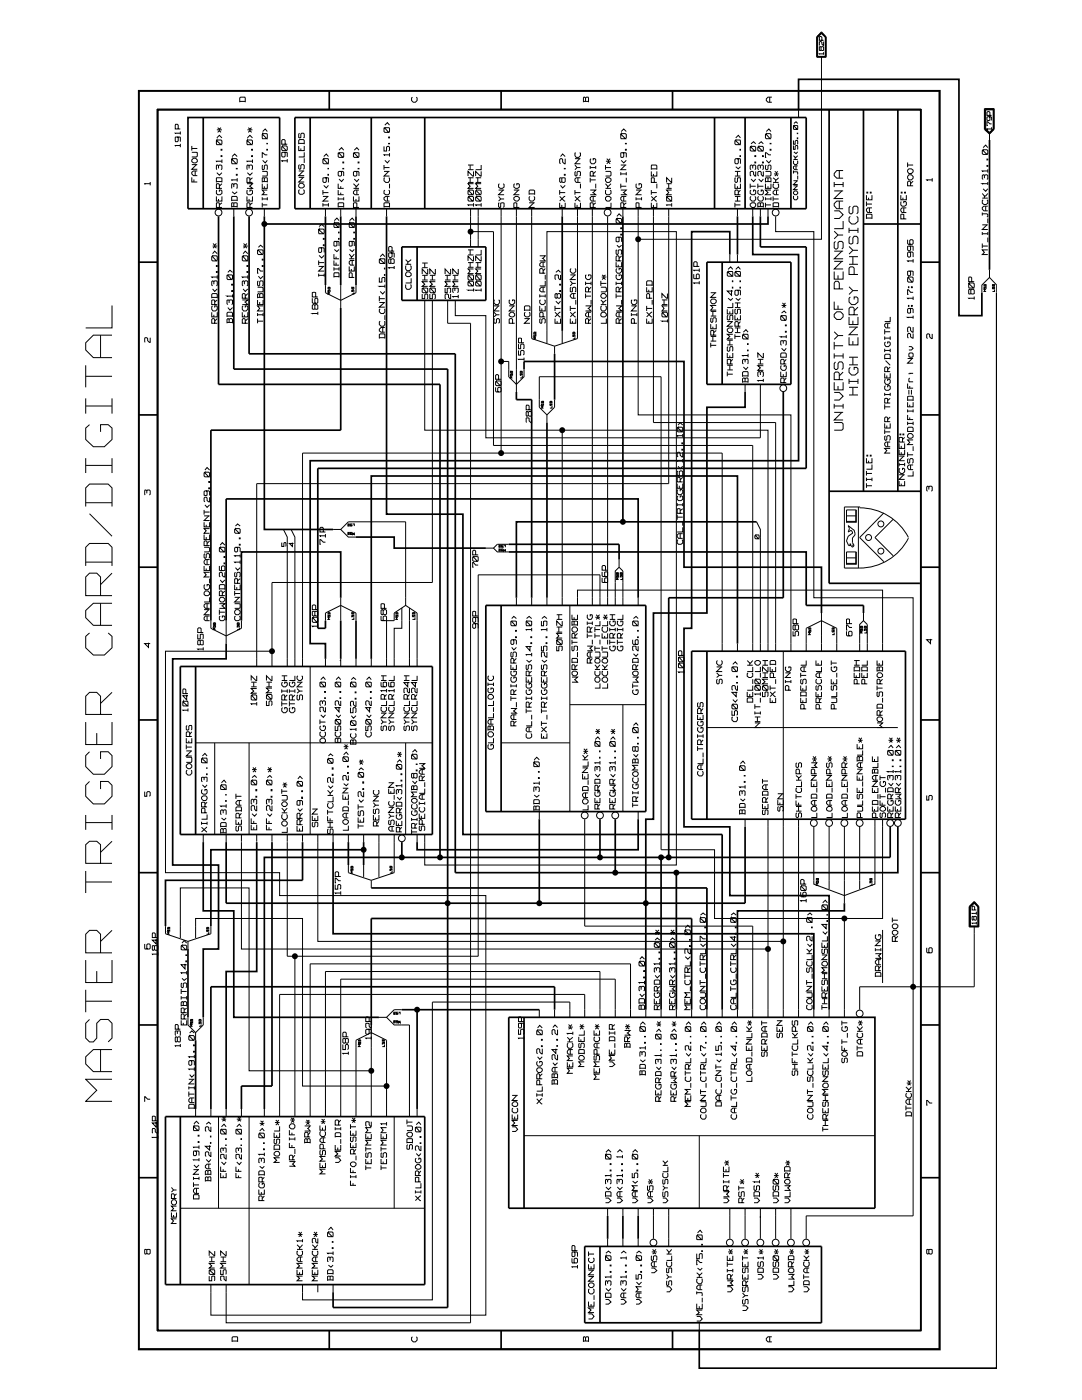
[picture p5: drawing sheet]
<svg xmlns="http://www.w3.org/2000/svg" width="216mm" height="279mm" viewBox="0 0 216 279" stroke-linecap="round" stroke-linejoin="round" font-family="sans-serif">
<g fill="none" stroke="#000" stroke-width=".2">
<path d="M27.8 18.2h159.6v251h-159.6zM82.3 19.4l-.2 .2v.5l.4 .3h.4l.3-.3v-.5l-.1-.2M116.8 19.6l-.3-.2-.1 1M153.6 19.4v1M154 19.4h-.8l-.3 .3v.4l.3 .3h.8M163 7.4l.9-.9 .9 .9M163.2 11.3v-3.8l.7-.8 .8 .8v3.8M163.8 9.4h.5v.7l-.5-.1zM163.8 9.4h-.3v.6h.3M163.9 11.3v36.5h-36.6M163.9 6.3l.9 1.1v4h-1.8v-4zM164 8v-.5l-.4-.2-.1 .7h.8"/>
<path d="M164.3 10.8h-.8h.1M164.3 8.3v.8l-.3-.3v-.3l-.2-.2h-.2l-.1 .2 .1 .6M164.3 10.4v.5M164.8 7.4v3.9h-1.8M164.8 7.4l-.9-.8-.8 .8v3.9h1.7M30 36.7h-1.1l.1 .1M30 36.3v.7M31.3 21.8h152.5v243.8h-152.5zM35.4 27.3l.2 .1v.7l-.2 .2h-.3v-1h.8l.1 1M35.6 25.7v-.7l-.2-.2h-.3l-.1 .9h1M36 29h-1l.1 .2M36 26.6h-1l.1 .1"/>
<path d="M36 26.2v.6M36 28.7v.7M38.3 35.4v.9h1.1M38.3 31.9l.3-.3h.4l.4 .3v.4l-.4 .2h-.4l-.3-.2zM38.3 30.4l1.1 .1v.7l-.2 .1h-.9M38.3 32.9h1.1M38.3 29.1v1M38.3 29.6h1.1M38.7 35.8v.5M38.9 34.1v1M39.2 32.9l-.9 .9h1.1M39.4 34.1h-.8l-.3 .3v.3l.3 .4h.8"/>
<path d="M43.2 39.2v.9h1.1v-.9M43.2 36.4l.1-.9 1 .1v.8M43.2 36.2h1.1M43.3 37.9l-.1 .7 .2 .3h.5l.4-.3v-.5l-.2-.2h-.3v.4M43.3 34.5l.5 .5 .5-.5M43.3 27.9v.2l.8 .8h-.8zM43.3 27.9h.8l.2 .2v.6l-.2 .2M43.3 27.5l.5-.5 .5 .5M43.3 25.9h1M43.4 26.4l.4-.3 .3 .3M43.4 25.5l.4 .2v.4M43.6 33.6v-.5l-.3-.2v1"/>
<path d="M43.6 33.1l.2-.2h.3l.2 .2v.6l-.2 .2M43.6 39.7v.4M43.8 37.6v-.8l-.2-.1h-.3l-.1 .9h1.1M44.1 31.1h.2v.1h-.2zM44.1 29.8h.2v.2h-.2zM44.1 25.5l-.3 .2M44.3 32.2h-1.1l.1 .1M44.3 36.7l-.5 .5M44.3 31.8v.7M46.2 40h1.1M46.3 38.3l.5 .4 .5-.4M46.3 31.7v.1l.9 .9h-.9z"/>
<path d="M46.3 31.7h.9l.1 .1v.7l-.1 .2M46.3 31.2l.5-.5 .5 .5M46.7 37.3v-.5l-.4-.1v.9M46.7 36.8l.1-.1h.4l.1 .1v.7l-.1 .1M47.2 34.8h.1v.2h-.1zM47.2 33.6l.1 .1zM47.3 35.9h-1.1l.1 .2M47.3 35.6v.6M47.8 20.4v-.8l.2-.2h.9v1M47.8 20.2h1.1M49.3 39.2v.9h1.1v-.9M49.3 36.7h1.1l-.5 .5"/>
<path d="M49.4 37.9l-.1 .7 .2 .3h.5l.4-.3v-.5l-.2-.2h-.3v.4M49.4 34.5l.5 .5 .5-.5M49.4 27.9v.2l.8 .8h-.8zM49.4 27.9h.8l.2 .2v.6l-.2 .2M49.4 27.5l.5-.5 .5 .5M49.4 25.9h1M49.5 26.4l.4-.3 .3 .3M49.5 25.5l.4 .2v.4M49.7 37.2l.7 .4h-1.1M49.7 33.6v-.5l-.3-.2v1M49.7 33.1l.2-.2h.3l.2 .2v.6l-.2 .2M49.7 39.7v.4"/>
<path d="M49.9 36.4v-.8l-.5-.1-.1 .9h1.1M50.2 31.1h.2v.1h-.2zM50.2 29.8h.2v.2h-.2zM50.2 25.5l-.3 .2M50.4 32.2h-1.1l.1 .1M50.4 35.5l-.5 .4M50.4 31.8v.7M52.3 36.7v.9h1v-.9M52.3 34.2h1v.2v.7h-1M52.3 39.7h1M52.3 36.2h1M52.3 39.4v.6"/>
<path d="M52.4 32.9v1l.3-.2v-.6l.2-.2h.4v1M52.4 32l.5 .5 .4-.5M52.4 26.7v.1l.9 .9h-.9zM52.4 26.7h.9v1M52.4 26.2l.5-.5 .4 .5M52.7 36.2v-.6l.6-.1v.9M52.7 35.6h-.4v.8M52.7 37.2v.4M53.3 29.8v.2zM53.3 28.6v.1zM53.3 37.9h-1l.4 .5-.4 .5h1M53.3 30.9h-.4l-.6-.4 .1 .9"/>
<path d="M53.3 39.4v.6M56.4 29.1v.2l.7 .8h-.7l-.2-.2v-.6zM56.4 29.1h.7l.2 .2v.6l-.2 .2M56.7 30.4l.2 .1v.7l-.2 .1h-.3l-.2-.1v-.7l.9-.1 .2 .1v.8M56.9 28.8v-.8l-.2-.1h-.3l-.2 .1v.8h1.1M57.3 32.1h-1.1l.2 .2M57.3 31.7v.7M59.6 29.1v1h1.1v-1M59.6 28.8v-.8l.2-.1h.7l.2 .1v.8M59.6 35.4h1.1M59.6 34.1h1.1M59.6 28.6h1.1"/>
<path d="M59.8 37.8l-.2 .2v.5l.3 .3h.5l.3-.3v-.5l-.2-.2M59.8 32.9l-.2 .1v.6l.2 .2 .2-.2v-.6l.2-.1h.3l.2 .1v.6l-.2 .2M59.8 26.6l-.2 .2v.6h.4v-.6l.2-.2h.3l.2 .2v.6l-.2 .1M59.9 36.6h.5l.3 .3v.4l-.3 .2h-.5l-.3-.2v-.4zM60 29.6v.5M60.5 35.4l-.9 .9h1.1M60.5 34.1l-.9 1h1.1M60.7 30.4v.9h-1.1M60.7 31.6v.9M64.4 39.2h1.1M64.4 37.9v1M64.4 38.4h1.1"/>
<path d="M64.6 37l.5 .5 .4-.5M64.6 31.7v.1l.8 .9h-.8l-.2-.2v-.7zM64.6 31.7h.8v1M64.6 31.2l.5-.5 .4 .5M64.9 35.5l.2 .1v.6l-.2 .2h-.3l-.2-.2v-.6l1-.1 .1 .9M65.4 34.8l.1 .2zM65.4 33.6l.1 .1zM65.4 39.2l-1 .9h1.1M67.5 37.9v1h1.1M67.5 36.7v.9h1.1M67.5 30.6l.1-.1 .8 .9h-.8l-.1-.2zM67.5 39.7h1.1"/>
<path d="M67.5 39.4v.6M67.6 35.7l.6 .5 .4-.5M67.6 30.5l1 .1v.6l-.2 .2M67.6 30l.6-.5 .4 .5M68 34.2l.2 .2v.6l-.2 .1h-.4l-.1-.1v-.6l.1-.2h.8l.2 .2v.7M68 37.2v.4M68 38.4v.5M68.4 33.6l.2 .1zM68.4 32.3h.2v.2h-.2zM68.6 39.4v.6M70.5 39.2v.9h1.1v-.9M70.5 30.6l.2-.1 .8 .9h-.8l-.2-.2z"/>
<path d="M70.5 37.6h1.1M70.5 36.7l.5 .5M70.7 35.7l.5 .5 .4-.5M70.7 30.5l.9 .1v.6l-.1 .2M70.7 30l.5-.5 .4 .5M71 34.2l.2 .2v.6l-.2 .1h-.3l-.2-.1v-.6l.2-.2h.8l.1 .2v.7M71 39.7v.4M71.2 37.9v1M71.5 33.6l.1 .1zM71.5 32.3h.1v.2h-.1zM71.6 37.9h-.7l-.4 .4v.3l.4 .3h.7M71.6 36.7l-.4 .5h-.2v.4"/>
<path d="M76.6 29.2v.9h.5v-.7l.2-.2 .4 .2v.6l-.1 .1M76.6 25.6l.2-.1 .8 .9h-.8l-.2-.2zM76.6 34.2h1.1M76.6 32.9v1M76.6 33.4h1.1M76.8 37.9l-.2 .2v.5l.4 .3h.5l.2-.3v-.5l-.1-.2M76.8 35.5l-.2 .1v.5l.4 .3h.5l.2-.3v-.5l-.1-.1M76.8 32l.5 .5 .4-.5M76.8 25.5l.9 .1v.6l-.1 .2M76.8 25l.5-.5 .4 .5M77.3 39.2v.9M77.6 28.6l.1 .1z"/>
<path d="M77.6 27.3h.1v.2h-.1zM77.6 34.2l-1 .9h1.1M77.7 39.2h-.7l-.4 .3v.3l.4 .3h.7M77.7 30.9h-1.1l.2 .2M77.7 30.6v.6M77.7 36.7v.9M93.4 39.4l.2-.2v.2l.7 .7h-.7l-.2-.1zM93.4 38.1l.2-.2v.2l.7 .8h-.7l-.2-.2zM93.4 36.4h1.1M93.4 35.5h1.1M93.4 33.9h1.1M93.4 32.9h1.1"/>
<path d="M93.6 39.2h.7l.2 .2v.6l-.2 .1M93.6 37.9h.7l.2 .2v.6l-.2 .2M93.8 32.9v1M93.8 35.5v.9M94.5 36.7h-1.1l.4 .5-.4 .4h1.1M94.5 34.2v.9h-.2l-.9-.9v.9M94.9 39.4l.2-.2v.2l.7 .7h-.7l-.2-.1zM94.9 38.1l.2-.2v.2l.7 .8h-.7l-.2-.2zM94.9 36.4h1.1M94.9 35.5h1.1M95.1 39.2h.7l.2 .2v.6l-.2 .1M95.1 37.9h.7l.2 .2v.6l-.2 .2"/>
<path d="M95.3 35.5v.9M96 36.7h-1.1l.4 .5-.4 .4h1.1M96 34.2v.9h-.2l-.9-.9v.9M96 32.9v1h-1.1M99.5 39.2l.4 .5M99.5 37.9h1.1M99.7 36.7l-.2 .1v.5l.3 .3h.4l.4-.3v-.5l-.2-.1M100.4 37.9l-.9 1h1.1M100.6 39.7h-.7l-.4 .4M102.5 39.5l.4-.3h.4l.3 .3v.3l-.3 .3h-.4l-.4-.3zM102.5 37.9h1.1M102.7 36.7l-.2 .1v.5l.4 .3h.4l.3-.3v-.5l-.1-.1h-.4v.3"/>
<path d="M103.5 37.9l-1 1h1.1M105.6 38.9v-.8l.1-.2h.8l.2 .2v.8M105.6 38.7h1.1M105.7 39.2l-.1 .2v.4l.2 .3h.5l.4-.3v-.4l-.2-.2M111.7 39.2l.9 .9h.2M111.7 38.4h1.1M111.7 37.9v1M111.8 37l.5 .5 .5-.5M111.8 31.2l.5-.5 .5 .5M112.1 35.6h.7v.6l-.2 .2h-.3l-.2-.2zM112.1 35.6h-.4v.6l.1 .2 .3-.2M112.6 34.8h.2v.2h-.2z"/>
<path d="M112.6 33.6l.2 .1zM112.8 39.2h-.2l-.9 .9M112.8 31.7v1l-.5-.4v-.5l-.2-.1-.4 .1v.7l.1 .2M114.7 39.2l1 .9h.1M114.7 38.4h1.1M114.7 37.9v1M114.7 32.9l.4 .5M114.7 31.7h1.1M114.9 34.2l-.2 .2v.6l.3 .1 .1-.1v-.6l.2-.2h.4l.1 .2v.6l-.1 .1M114.9 30.5l-.2 .1v.5l.3 .3h.5l.3-.3v-.5l-.1-.1M115.3 35.5v.9M115.7 31.7l-1 1h1.1"/>
<path d="M115.8 39.2h-.1l-1 .9M115.8 35.5h-.8l-.3 .2v.4l.3 .3h.8M115.8 33.4h-.7l-.4 .5M115.8 36.7v.9M116.4 20.2h1M116.8 20.2v-.6l.2-.2h.3l.1 1M117.8 37.9h1.1l-.5 .5M117.8 33.4h1.1M117.8 33.1v.6M117.8 35.5v.9M117.8 35.9h1.1M117.9 31.7l-.1 .1v.5l.2 .4h.5l.4-.4v-.5l-.2-.1h-.3v.3"/>
<path d="M118.2 38.4l.7 .5h-1.1M118.4 35.1v-.7l-.5-.2-.1 .2v.7h1.1M118.4 39.2v.9M118.9 39.2h-.9l-.2 .3v.3l.2 .3h.9M118.9 33.1v.6M118.9 36.7v.9M118.9 34.2l-.5 .5M120.8 35.7l.3-.2h.5l.3 .2v.4l-.3 .3h-.5l-.3-.3zM120.8 34.2h1l.1 .2v.6l-.1 .1h-1M120.8 37.6h1.1M120.8 33.4h1.1M120.8 36.7l.4 .5"/>
<path d="M120.8 32.9v1M120.9 37.9l-.1 .7 .3 .3h.5l.3-.3v-.5l-.1-.2M120.9 32.2h1M121.1 39.2h.5l.3 .3v.3l-.3 .3h-.5l-.3-.3v-.3zM121.1 32.7l.3-.4 .4 .4M121.1 31.7l.3 .3v.3M121.8 31.7l-.4 .3M121.9 36.7l-.5 .5h-.2v.4M123.9 37.9h1.1l-.5 .5M123.9 37.2h1.1M123.9 34.7h1.1M123.9 32.9h1.1"/>
<path d="M123.9 34.4v.6M123.9 36.7v.9M124 32l.5 .5 .5-.5M124 26.7v.1l.8 .9h-.8zM124 26.7h.8l.2 .1v.7l-.2 .2M124 26.2l.5-.5 .5 .5M124.3 38.4l.7 .5h-1.1M124.3 30.5l.2 .1v.6l-.2 .2h-.3v-.9l1 .1v.8M124.5 39.2v.9M124.8 29.8h.2v.2h-.2zM124.8 28.6l.2 .1zM124.8 32.9l-.9 1h1.1"/>
<path d="M125 39.2h-.9l-.2 .3v.3l.2 .3h.9M125 34.4v.6M125 35.5v.9M126.9 39.7h1.1M126.9 37.9h1.1M126.9 39.4v.6M127 36.7l-.1 .6 .3 .3h.5l.3-.3v-.5l-.2-.1h-.3v.3M127.8 37.9l-.9 1h1.1M128 39.4v.6M130 39.2l.9 .9h.2M130 34.2v.9h1.1v-.9M130 33.9v-1h.9l.2 .2v.8"/>
<path d="M130 38.4h1.1M130 37.9v1M130 33.7h1.1M130.4 34.7v.4M130.6 36.4v-.8l-.6-.1v.9h1.1M131.1 39.2h-.2l-.9 .9M131.1 36.7v.9M133 37.6h1M133 36.7h1M133.1 39.2v.2l.8 .7h-.8zM133.1 39.2h.8v.9M133.4 36.7v.9"/>
<path d="M134 37.9h-1l.4 .5-.4 .5h1M134 35.5v.9l-1-.9v.9M146.6 36.7v.9h1.1v-.9M146.6 28.1l.2-.2v.2l.9 .8h-.9l-.2-.2zM146.6 39.2h1.1M146.6 35.1h1.1M146.6 34.2h1.1M146.8 35.5l-.2 .1v.6l.4 .2 .2-.2v-.6l.5-.1v.9M146.8 33.3l.5 .4 .4-.4M146.8 27.9h.9v1M146.8 27.5l.5-.5 .4 .5M147.2 31.7l.1 .1v.7l-.1 .2h-.4l-.2-.2v-.7l.2-.1h.9v1"/>
<path d="M147.2 34.2v.9M147.2 37.2v.4M147.2 39.2v.9M147.3 38.9v-.8l-.1-.2h-.4l-.2 .2v.8h1.1M147.7 31.1v.1zM147.7 29.8v.2zM147.7 37.9l-.4 .5M149.7 29.4l.2-.2v.2l.7 .7h-.7l-.2-.1zM149.7 36.7v.9M149.7 37.2h1.1M149.9 39.2l-.2 .2v.4l.3 .3h.5l.3-.3v-.4l-.2-.2M149.9 37.9l-.2 .2v.5l.3 .3h.5l.3-.3v-.5l-.2-.2h-.2v.4"/>
<path d="M149.9 35.7l.5 .5 .4-.5M149.9 29.2h.7l.2 .2v.6l-.2 .1M149.9 28.7l.5-.4 .4 .4M150.2 33.6v-.5l-.3-.2-.2 .2v.6l.2 .2M150.2 33.1l.2-.2 .4 .2v.6l-.2 .2M150.6 32.3h.2v.2h-.2zM150.6 31.1h.2v.1h-.2zM150.8 34.2v.9h-.2l-.2-.3v-.4l-.2-.2h-.3l-.2 .2v.6l.2 .1M151.2 29.4l.2-.2v.2l.7 .7h-.7l-.2-.1zM151.2 37.2h1.1M151.2 36.7v.9M151.4 39.2l-.2 .2v.4l.4 .3h.5l.2-.3v-.4l-.2-.2"/>
<path d="M151.4 37.9l-.2 .2v.5l.4 .3h.5l.2-.3v-.5l-.2-.2h-.2v.4M151.4 35.7l.5 .5 .4-.5M151.4 29.2h.7l.2 .2v.6l-.2 .1M151.4 28.7l.5-.4 .4 .4M151.7 33.6v-.5l-.3-.2-.2 .2v.6l.2 .2M151.7 33.1l.2-.2 .4 .2v.6l-.2 .2M152.1 32.3h.2v.2h-.2zM152.1 31.1h.2v.1h-.2zM152.3 34.2v.9h-.2l-.2-.3v-.4l-.2-.2h-.3l-.2 .2v.6l.2 .1M152.7 36.7v.9h1.1v-.9M152.7 34.2h1l.1 .2v.6l-.1 .1h-1M152.7 26.8l.2-.1v.1l.8 .9h-.8l-.2-.2z"/>
<path d="M152.7 39.4v.6M152.7 39.7h1.1M152.7 36.2h1.1M152.9 32.9l-.2 .2v.6l.4 .2 .1-.2v-.6l.5-.2 .1 .2v.6l-.1 .2M152.9 32l.5 .5 .4-.5M152.9 26.7h.8l.1 .1v.7l-.1 .2M152.9 26.2l.5-.5 .4 .5M153.2 36.2v-.6l.5-.1 .1 .1v.8M153.2 35.6h-.5v.8M153.2 37.2v.4M153.7 29.8h.1v.2h-.1zM153.7 28.6l.1 .1z"/>
<path d="M153.8 37.9h-1.1l.5 .5-.5 .5h1.1M153.8 30.9h-.4l-.7-.4v.9h.2M153.8 39.4v.6M154.3 39.7h1.1M154.3 39.2v.9M154.3 36.4h1.1M154.3 35.5l.5 .4M154.4 36.7l-.1 .1v.5l.3 .3h.5l.3-.3v-.5l-.2-.1M154.4 34.7h1M154.6 35.1l.3-.3 .3 .3M154.6 34.2l.3 .3v.3M154.9 37.9v1"/>
<path d="M155.2 34.2l-.3 .3M155.4 37.9h-.8l-.3 .4v.3l.3 .3h.8M155.4 35.5l-.6 .4v.5M158.3 34.3h.8v.5M158.3 29v.8h.4v-.6l.1-.2h.3l.1 .2-.1 .6M158.3 28v.8h.4v-.6l.1-.2h.3l.1 .2-.1 .6M158.3 25.1h.1l.7 .7h-.7zM158.3 37.1h.9M158.3 36.1h.9M158.3 34v.6M158.3 31.8h.9M158.3 31.1l.4 .3"/>
<path d="M158.4 39.1l-.1 .5 .3 .3h.3l.3-.3-.1-.5M158.4 32.1l-.1 .5 .3 .3h.3l.3-.3-.1-.5M158.4 30.3l.4 .3 .4-.3M158.4 25.1h.8l-.1 .7M158.4 24.6l.4-.3 .4 .3M158.6 38.1h.3l.3 .3v.2l-.3 .3h-.3l-.3-.3v-.2zM158.8 33.1v.8M159.1 27.5l.1 .2zM159.1 26.6l.1 .1zM159.1 37.1l-.8 .7h.9M159.1 36.1l-.8 .7h.9M159.2 33.1h-.6l-.3 .2v.3l.3 .3h.6"/>
<path d="M159.2 31.1l-.5 .3v.4M159.2 35.1v.7M159.3 21.9v1.6M166.5 36.3v1M166.5 38.1h1.7M166.5 36.8h1.7M167.5 34v1.6M168 38.1l-1.5 1.5h1.7M168.2 34h-1.2l-.5 .6v.5l.5 .5h1.2M168.2 36.3v1M172.9 38.9v1h1.1v-1M173 38.4h.1v.1h-.1z"/>
<path d="M173.3 39.5v.4M173.7 38.4h.1v.1h-.1zM179.7 38.9v1h1.1v-1M179.8 38.4h.2v.1h-.2zM180.2 39.5v.4M180.5 38.4h.2v.1h-.2zM181.1 32.9h1.1M181.1 32.4v1M181.4 34.9h.5l.3 .3v.4l-.3 .3h-.5l-.3-.3v-.4zM181.4 33.7h.5l.3 .3v.3l-.3 .3h-.5l-.3-.3v-.3zM181.7 37.1v-.8l-.4-.1-.2 .1v.8h1.1M182.2 36.2l-.5 .5"/>
<path d="M186 35.9h-1.1l.2 .2M186 35.6v.6M196 30.1l.2-.2v.2l.7 .7h-.7l-.2-.2zM196 39.5h1.1M196 38.6l.4 .5M196.2 39.9l-.2 .1v.6l.3 .2h.5l.3-.2v-.6l-.2-.1M196.2 37.7l.5 .5 .4-.5M196.2 29.9h.7l.2 .2v.5l-.2 .2M196.2 29.5l.5-.5 .4 .5M196.4 35.6v-.5l-.2-.2-.2 .2v.5l.2 .2M196.4 35.1l.3-.2 .4 .2v.5l-.2 .2M196.4 21.7h2v4.1l-1 1-1-1z"/>
<path d="M196.5 21.8h1.8v3.9l-.9 1-.9-1zM196.6 21.8h1.6v3.9l-.8 .9-.8-.9zM196.9 33h.2v.2h-.2zM196.9 31.7h.2v.2h-.2zM197.1 38.6l-.4 .5h-.3v.4M197.1 36.7h-1.1h.2M197.1 34.1h-1.1l.2 .2M197.1 33.8v.7M197.1 36.3v.6M197.4 23.3l.1 .2v.5h-.6v-.5l.2-.2h.6l.2 .2v.5M197.4 26.4v1.5M197.5 23v-.6l-.4-.1-.2 .1v.6h1"/>
<path d="M197.9 25.7h-1l.2 .1M197.9 24.7h-.4l-.6-.4v.8h.2M197.9 25.4v.5M198.2 25.7l-.8 .7M198.2 21.9h-1.5v3.8l.7 .7M42.2 59.5v-.7l.2-.2h.8l.1 .2v.7M42.2 51.2l.2-.1v.1l.8 .9h-.8l-.2-.2zM42.2 59.4h1.1M42.4 57.7l.4 .5 .5-.5M42.4 51.1h.8l.1 .1v.7l-.1 .2M42.4 50.6l.4-.5 .5 .5M42.4 49.1h.9"/>
<path d="M42.5 49.5l.3-.3 .4 .3M42.5 48.6l.3 .3v.3M42.7 56.7v-.5l-.3-.2-.2 .2v.7l.2 .2M42.7 56.2l.1-.2h.4l.1 .2v.7l-.1 .2M43.2 54.2h.1v.2h-.1zM43.2 53h.1v.2h-.1zM43.2 48.6l-.4 .3M43.3 55.3h-1.1l.2 .2M43.3 59.9l-.5 .4M43.3 54.9v.7M43.8 41.4v-.8l-.5-.1-.1 .9h1.1M44.3 40.5l-.5 .4"/>
<path d="M45.3 54.9h.2l.7 .9h-.7l-.2-.2zM45.5 54.9h.9v.7l-.2 .2M45.5 54.4l.4-.5 .5 .5M45.7 59.9h.7v.7l-.2 .2M46.2 58h.2v.2h-.2zM46.2 56.7h.2v.2h-.2zM46.2 40.1l.1-.9h.9l.1 .2v.7M46.2 41.2h1.1M46.4 59.1h-1.1l.2 .1M46.4 58.8v.6M46.7 41.2v-.6l.5-.1 .1 .1v.8M46.7 40.6h-.5v.8"/>
<path d="M46.7 41.7v1.5M48.3 59.9h1.1l-.5 .4M48.3 51.2l.2-.1v.1l.8 .9h-.8l-.2-.2zM48.5 57.7l.4 .5 .5-.5M48.5 51.1h.8l.1 .1v.7l-.1 .2M48.5 50.6l.4-.5 .5 .5M48.5 49.1h.9M48.6 49.5l.3-.3 .4 .3M48.6 48.6l.3 .3v.3M48.8 56.7v-.5l-.3-.2-.2 .2v.7l.2 .2M48.8 56.2l.1-.2h.4l.1 .2v.7l-.1 .2M48.9 59.5v-.7l-.4-.2-.2 .2v.7h1.1"/>
<path d="M49.3 54.2h.1v.2h-.1zM49.3 53h.1v.2h-.1zM49.3 48.6l-.4 .3M49.4 55.3h-1.1l.2 .2M49.4 58.6l-.5 .5M49.4 54.9v.7M49.9 41.4v-.8l-.5-.1-.1 .9h1.1M50.4 40.5l-.5 .4M51.4 59.9v.9h1.1v-.9M51.4 57.3h.9l.2 .2v.7l-1.1 .1M51.4 50l.2-.1 .7 .9h-.7l-.2-.2zM51.4 59.4h1.1"/>
<path d="M51.6 56l-.2 .2v.7l.2 .2 .2-.2v-.7l.2-.2h.3l.2 .2v.7l-.2 .2M51.6 55.1l.4 .5 .5-.5M51.6 49.9l.9 .1v.6l-.2 .2M51.6 49.4l.4-.5 .5 .5M51.8 59.4v-.6l.2-.2h.3l.2 .2v.7M51.8 58.8l-.2-.2-.2 .2v.7M52.3 53h.2v.2h-.2zM52.3 51.7h.2v.2h-.2zM52.3 40.9h1M52.3 40.5v.9M52.5 54.1h-.5l-.4-.5h-.2v.9h.2M52.7 41.7v1.5"/>
<path d="M62.3 59.5v.9l.2 .1h.7l.2-.1v-.7l-.2-.2-.4 .2v.7l.2 .1M63 59.3v-.9h-.7v.9h1.1M63.6 54.9h1.1M63.6 52.4h1.1M63.6 52v.9M63.6 54.6v.6M63.6 53.2h1.1M63.7 51l.5 .5 .5-.5M63.7 45.7v.2l.8 .8h-.8zM63.7 45.7h.8l.2 .2v.6l-.2 .2M63.7 45.2l.5-.4 .5 .4M64 49.4l.2 .2v.6l-.2 .2h-.3v-1h.8l.2 .2v.8"/>
<path d="M64.4 40.9h1.1M64.4 40.6v.6M64.5 48.9h.2v.1h-.2zM64.5 47.6h.2v.2h-.2zM64.5 53.2l-.9 .9h1.1M64.7 54.6v.6M64.9 56.9v1.5l3.1 1.5 3-1.5v-1.5M64.9 41.7v1.5M65.5 57.8l-.1 .4h.2l.1-.4 .2 .1-.1 .3M65.5 40.6v.6M65.6 57.4h-.2v.3h.5l-.1-.4-.2 .1v.3M65.9 58.3h-.5l.2 .2-.2 .2h.5"/>
<path d="M66.6 55.4l.1-1h.9v1M66.6 52v.9h1M66.6 50.7v.9h1M66.6 55.2h1M66.6 53.3v.7M66.6 53.7h1M66.7 49.8l.5 .4 .4-.4M66.7 44.4v.2l.9 .8h-.9zM66.7 44.4h.9v1M66.7 44l.5-.5 .4 .5M67.1 48.2l.1 .1v.7h-.6l.1-.8h.9v.9M67.1 51.2v.4"/>
<path d="M67.1 52.4v.5M67.5 41.4v-.8l.1-.1 1 .1v.8M67.5 41.2h1.1M67.6 47.6v.2zM67.6 46.3v.2zM67.6 53.3v.7M68 41.7v1.5M68 56.9v4.6M69.7 53.2v.9h1v-.9M69.7 51.6h1M69.7 50.7l.4 .5M69.8 49.8l.5 .4 .4-.4"/>
<path d="M69.8 44.4v.2l.8 .8h-.8zM69.8 44.4h.8v1M69.8 44l.5-.5 .4 .5M70.1 48.2l.2 .1v.7h-.6l.1-.8h.8l.1 .9M70.1 53.7v.4M70.2 57.8v.4h.2v-.4l.2 .1-.1 .3M70.3 55.4v-.8l-.2-.2h-.3l-.1 1h1M70.3 52v.9M70.4 57.4l-.2-.1v.4h.4l-.1-.4-.1 .1v.3M70.6 47.6l.1 .2zM70.6 46.3l.1 .2zM70.6 58.3v.4h-.4"/>
<path d="M70.7 52h-.8l-.2 .2v.4l.2 .3h.8M70.7 50.7l-.4 .5h-.2v.4M71 41.7v1.5M71.2 41.4v-.8h-.7v.8h1.1M75.7 55.4v.9h.5v-.8l.2-.1h.3l.1 .1-.1 .8M75.7 51.8l.2-.2v.2l.8 .8h-.8l-.2-.2zM75.7 59.1v1M75.7 59.6h1.1M75.9 58.2l.5 .5 .4-.5M75.9 51.6h.8v1M75.9 51.2l.5-.5 .4 .5M76.6 41.4v-.8l.2-.1 .9 .1v.8"/>
<path d="M76.6 41.2h1.1M76.7 54.8l.1 .1zM76.7 53.5l.1 .2zM76.8 57.1h-1.1l.2 .1M76.8 56.8v.6M77.1 41.7v1.5M78 51.8l.2-.2 .5 .2v.7h-.7zM78 51.8l-.1-.2-.3 .2v.7h.4M78 50.5h.2v.7l-.2 .2-.4-.2v-.7h.9h.2v.9M78.2 50.1v-.7l-.5-.2-.1 .2v.7h1.1M78.7 53.4h-1.1l.1 .2M78.7 53.1v.6"/>
<path d="M80.9 52.7h1.1M80.9 51.8l.5 .4M81 56.8l-.1 .6 .3 .3h.5l.3-.3v-.5l-.1-.1M81 53l-.1 .7 .3 .3h.5l.3-.3v-.5l-.1-.2M81.2 54.3h.5l.3 .3v.3l-.3 .3h-.5l-.3-.3v-.3zM82 55.5v1h-1.1M82 51.8l-.6 .4v.5M84.2 58.7v.9h.6v-.8l.1-.1 .4 .1v.7l-.1 .1M84.2 57.6l.2-.1 .8 .9h-.8l-.2-.1zM84.2 55.9h1.1M84.2 54.9h1.1M84.2 53.4h1.1"/>
<path d="M84.2 52.5h1.1M84.4 57.5l.9 .1v.7l-.1 .1M84.8 59.9v26h27.4v34.9M84.8 52.5v.9M84.8 54.9v1M85.3 56.2h-1.1l.6 .5-.6 .4h1.1M85.3 53.7v1h-.1l-1-1v1M85.8 58.7v.9h.5v-.8l.1-.1 .5 .1v.7l-.2 .1M85.8 57.6l.1-.1 .8 .9h-.8l-.1-.1zM85.8 55.9h1.1M85.8 54.9h1.1M85.9 57.5l1 .1v.7l-.2 .1"/>
<path d="M86.3 59.9v56.3h-32v13.8M86.3 54.9v1M86.9 56.2h-1.1l.5 .5-.5 .4h1.1M86.9 53.7v1h-.2l-.9-1v1M88.8 57.5v.9h.4v-.8h.7v.7l-.2 .1M88.8 55.9h1.1M88.8 54.9h1.1M89.2 54.9v1M89.3 59.9v4.6h4.6v199.5h-48.8v-7.6M89.9 58.7v.9l-.4-.2v-.6l-.3-.1-.4 .1v.7l.2 .1M89.9 56.2h-1.1l.4 .5-.4 .4h1.1M89.9 53.7v1h-.2l-.9-1v1"/>
<path d="M90.3 55.9h1.1M90.3 54.9h1.1M90.8 58.1v-.5h-.5v.7l.2 .1M90.8 57.6h.6v.7l-.1 .1M90.8 54.9v1M90.8 59.9v3.1h6.1v24.4h54.8v-10.7M91.4 59.2h-1.1l.2 .2M91.4 56.2h-1.1l.5 .5-.5 .4h1.1M91.4 53.7v1h-.1l-1-1v1M91.4 58.8v.7M93.4 56.3l.2-.2v.2l.7 .8h-.7l-.2-.2zM93.4 55l.2-.1v.1l.7 .9h-.7l-.2-.2z"/>
<path d="M93.4 53.3h1.1M93.4 52.4h1.1M93.4 50.9h1.1M93.4 49.9h1.1M93.6 56.1h.7l.2 .2v.6l-.2 .2M93.6 54.9h.7l.2 .1v.7l-.2 .2M93.8 49.9v1M93.8 52.4v.9M93.9 46.2h4.6v42.7h51.7v41.1M93.9 41.7v7.6M94.5 57.9h-1.1l.2 .1M94.5 53.7h-1.1l.4 .4-.4 .5h1.1"/>
<path d="M94.5 51.1v1h-.2l-.9-1v1M94.5 40.9h-1.1l.2 .2M94.5 40.6v.6M94.5 57.6v.6M94.9 56.3l.2-.2v.2l.7 .8h-.7l-.2-.2zM94.9 55l.2-.1v.1l.7 .9h-.7l-.2-.2zM94.9 53.3h1.1M94.9 52.4h1.1M95.1 56.1h.7l.2 .2v.6l-.2 .2M95.1 54.9h.7l.2 .1v.7l-.2 .2M95.3 52.4v.9M95.4 41.7v7.6"/>
<path d="M96 57.9h-1.1l.2 .1M96 53.7h-1.1l.4 .4-.4 .5h1.1M96 51.1v1h-.2l-.9-1v1M96 49.9v1h-1.1M96 40.9h-1.1l.2 .2M96 40.6v.6M96 57.6v.6M98.7 59.9h-.1v.6l.3 .3h.5l.3-.3v-.6h-.2M99.7 40.5l-.2 .1v.6l.2 .2 .2-.2v-.6h.7v.6l-.2 .2M100 41.7v48.7M101.8 59.9h-.2v.6l.3 .3h.5l.3-.3v-.6h-.4v.2M103 41.7v36.5"/>
<path d="M103.1 41.4v-.8h-.6v.8h1.1M105.6 40.5h1.1M106.1 41.7v25.9l4.6 1.5M106.5 40.5l-.9 .9h1.1M107.7 51.1h1.1l-.4 .5M107.7 58.8v.6M107.7 59.1h1.1M107.9 59.9h-.2v.6l.3 .3h.5l.3-.3v-.6h-.2M108.1 51.6h.3l.4 .5h-1.1M108.4 54.5v-.7l-.5-.2-.2 .2v.7h1.1M108.4 52.3v1M108.4 57.3v1"/>
<path d="M108.8 57.3h-.8l-.3 .4v.3l.3 .3h.8M108.8 56v1.1h-1.1M108.8 52.3h-.8l-.3 .4v.3l.3 .3h.8M108.8 54.9v.9M108.8 58.8v.6M108.8 53.6l-.4 .5M110.9 54.4l.5-.5 .4 .5M111.2 58.8l.2-.2 .4 .2v.6l-.1 .1-.5-.1zM111.2 58.8l-.1-.2-.4 .2v.6l.2 .1 .3-.1M111.7 58h.1v.2h-.1zM111.7 56.7h.1v.2h-.1zM111.7 40.5v.9h1.1v-.9"/>
<path d="M111.8 54.9v.9h-.1l-.3-.3v-.6h-.7v.7l.2 .2M112.1 40.9v.5M112.2 41.7v1.5M113.8 56l.4 .6M113.8 54.9h1.1M114 57.3l-.2 .2v.7l.3 .1 .1-.8 .5-.2 .2 .2v.7l-.2 .1M114 53.6l-.2 .2v.4l.3 .3h.5l.3-.3v-.4l-.2-.2M114.5 58.6v.9M114.7 40.5v.9h1.1v-.9M114.7 54.9l-.9 .9h1.1M114.9 58.6h-.8l-.3 .3v.3l.3 .3h.8M114.9 56.6h-.7l-.4 .5"/>
<path d="M114.9 59.9v.9M115.1 40.9v.5M115.2 41.7v25.9l-4.5 1.5M116.8 56.2v.7M116.8 58.6v.9M116.8 59.1h1.1M116.8 56.6h1.1M117 54.9h-.2v.6l.4 .3h.4l.3-.3v-.6h-.5v.2M117.4 58.3v-.8l-.4-.2-.2 .2v.8h1.1M117.9 56.2v.7M117.9 59.9v.9M117.9 57.3l-.5 .5"/>
<path d="M118.2 41.7v79.1M118.4 41.4v-.8h-.6v.8h1.1M118.9 40.5l-.5 .4M119.9 57.3h.9l.2 .2v.7l-1.1 .1M119.9 56.6h1.1M119.9 59.9l.4 .4M119.9 56v1.1M120.1 55.3h.9M120.1 58.6h.5l.4 .3v.3l-.4 .3h-.5l-.2-.3v-.3zM120.1 55.8l.4-.3 .3 .3M120.1 54.9l.4 .2v.4M120.8 54.9l-.3 .2"/>
<path d="M121 59.9l-.7 .4v.5M121.2 43.2v77.6M121.9 40.5v.9h-1.1M122.9 52.3v1h1.1v-1M122.9 43.8l.2-.2v.2l.8 .7h-.8l-.2-.1zM122.9 59.1h1.1M122.9 56.2v.7M122.9 58.6v.9M122.9 56.6h1.1M123.1 54.9h-.2v.6l.3 .3h.5l.3-.3v-.6h-.5v.2M123.1 53.6l-.2 .2v.4l.3 .3h.5l.3-.3v-.4l-.1-.2h-.4v.3M123.1 49.9l-.2 .1v.6l.2 .2 .3-.2v-.6h.6v.6l-.1 .2"/>
<path d="M123.1 48.9l.4 .5 .5-.5M123.1 43.6h.8l.1 .2v.6l-.1 .1M123.1 43.2l.4-.5 .5 .5M123.4 47.3l.1 .2v.7h-.6v-.7l.2-.2h.8l.1 .2v.8M123.4 52.8v.5M123.5 58.3v-.8l-.4-.2-.2 .2v.8h1.1M123.5 52.1v-.9l-.4-.1-.2 .1v.9h1.1M123.9 46.7h.1v.2h-.1zM123.9 45.5h.1v.1h-.1zM124 56.2v.7M124 59.9v.9M124 57.3l-.5 .5"/>
<path d="M124 51.1l-.5 .5M124.3 41.7v1.5M124.5 41.4v-.8l-.5-.1-.1 .9h1.1M125 40.5l-.5 .4M126.2 59.9h-.2v.6l.2 .3h.5l.4-.3v-.6h-.5v.2M127.3 41.7v41.1h30.5v47.2M127.5 41.4v-.8l-.5-.1-.1 .9h1.1M129 57.3v1h1.1v-1M129 57.1v-.9l.2-.2h.8l.1 .2v.9M129 56.9h1.1M129.5 57.8v.5M129.6 59.5v-.7l-.4-.2-.2 .2v.7h1.1"/>
<path d="M130 40.5v.9h1.1v-.9M130.1 59.9v.9M130.4 41.7v42.6h24.4v45.7M130.4 40.9v.5M132.1 59.9h1.1M132.5 59.9v.9M133.2 58.6v.9h-.2l-.9-.9v.9M133.4 41.7v54.8h-82.2v36.5M134 40.9h-1l.1 .2M134 40.6v.6M138.4 54.7v.8l.2 .1 .9-.1v-.6l-.1-.2-.5 .2v.6l.2 .1M139.1 53.2v-.8l-.2-.2h-.3l-.2 .2v.8h1.1"/>
<path d="M139.5 56.5h-1.1l.2 .1M139.5 53.9h-1.1l.2 .2M139.5 53.6v.7M139.5 56.1v.6M141.8 58.4h1.1M142.1 59.7h.5l.3 .2v.4l-.3 .3h-.5l-.3-.3v-.4zM142.7 58.4l-.9 1h1.1M145.1 54.4l.2-.2v.2l.8 .7h-.8l-.2-.2zM145.3 59.5l.5 .4 .4-.4M145.3 54.2h.8v.9M145.3 53.8l.5-.5 .4 .5M145.6 50.8v1.5"/>
<path d="M146 57.9v1l-.9-.8h1.1M146.1 57.3l.1 .2zM146.1 56l.1 .2zM146.6 54.4l.2-.2v.2l.9 .7h-.9l-.2-.2zM146.6 40.5v.9M146.6 40.9h1.1M146.6 40.1h1.1M146.8 59.5l.5 .4 .4-.4M146.8 54.2h.9v.9M146.8 53.8l.5-.5 .4 .5M147.2 57.9l.1 .2v.7l-.1 .1h-.4l-.2-.1v-.7l.2-.2h.9v1M147.2 41.7v1.5"/>
<path d="M147.2 50.8v1.5M147.7 57.3v.2zM147.7 56v.2zM149.7 40.7l.3-.2h.5l.3 .2v.4l-.3 .3h-.5l-.3-.3zM150.2 41.7v1.5M151.2 41.2h1.1M151.7 41.2v-.6l.4-.1 .2 .1v.8M151.7 40.6h-.5v.8M151.7 41.7v1.5M152.7 40.5v.9M152.7 40.9h1.1M153.2 41.7v1.5"/>
<path d="M154.3 41.4v-.8l.1-.1 1 .1v.8M154.3 41.2h1.1M154.8 43.2v3h7.6v73.1h19.8v77.6h12.2v-12.1M166.5 54.2v1.5h1.7v-1.5M166.5 42.1h1l.7 .7-.7 .8h-1M166.5 52.2h1.7M166.5 50.1h1.7M166.5 46.1l.7 .8M166.7 48.2l-.2 .2v1l.2 .3h.3l.2-.3v-1l.3-.2h.5l.2 .2v1l-.2 .3M167.2 54.9v.8M167.5 57.7v-1.2l-.3-.4h-.5l-.2 .4v1.2h1.7M167.5 40.1v1.6"/>
<path d="M168 52.2l-1.5 1.5h1.7M168 50.1l-1.5 1.5h1.7M168.2 46.9h-1l-.7 .8M168.2 44.1v1.5h-1.7M168.2 40.1h-1.2l-.5 .5v.5l.5 .6h1.2M169.4 52.7h1.8M169.4 45.5v1M169.4 57.2l.8 .8M169.4 51.2h1.8M169.4 49.2l.8 .8M169.4 46h1.8M169.7 59.3l-.3 .2v.8l.5 .5h.7l.6-.5v-.8l-.3-.2h-.5v.5"/>
<path d="M169.7 47.2l-.3 .3v1l.3 .2 .5-.2v-1l.2-.3h.5l.3 .3v1l-.3 .2M169.7 43.2l-.3 .2v.8l.5 .5h.7l.6-.5v-.8l-.3-.2M169.7 41.1l-.3 .3v1l.3 .3h.2l.3-.3v-1l.2-.3h.5l.3 .3v1l-.3 .3M170.2 51.2v1.5M170.4 54.8v-1.3l-.2-.2h-.5l-.3 .2v1.3h1.8M171.2 58h-1l-.8 .8M171.2 50h-1l-.8 .7M171.2 45.5v1M172.9 43.7l.1-.9h1v.9M172.9 43.5h1.1M172.9 40.2v.9M172.9 40.7h1.1"/>
<path d="M173.5 41.5v.9M174 41.5h-.9l-.2 .2v.4l.2 .3h.9M179.8 40.2l-.1 .7 .3 .2h.5l.3-.2v-.5l-.1-.2h-.4v.4M180.3 43.7v-.9h-.5l-.1 .9h1.1M180.3 41.5v.9M180.8 41.5h-.8l-.3 .2v.4l.3 .3h.8M181.1 55.5l.2-.2v.2l.7 .8h-.7l-.2-.2zM181.1 47.8v.8l.2 .2h.7l.2-.2v-.6l-.2-.2h-.3l-.2 .2v.6l.2 .2M181.3 57.2l.1 .2zM181.3 55.3h.7l.2 .2v.6l-.2 .2M181.5 54.1l.2 .1v.7l-.2 .1-.4-.1v-.7l.9-.1 .2 .1v.8M181.5 50.3l.2 .2v.6l-.2 .2-.4-.2v-.6l.2-.2h.7l.2 .2v.8"/>
<path d="M181.5 49.1l.2 .1v.7l-.2 .1-.4-.1v-.7l.9-.1 .2 .1v.8M181.9 57.2h.1v.2h-.1zM182.2 59.5h-1.1l.2 .2M182.2 58.3h-.5l-.4-.5h-.2v1h.2M182.2 52.1h-1.1l.2 .1M182.2 51.7v.7M182.2 59.2v.7M193.4 56.5v.1l.8 .9h-.8zM193.4 56.5h.8l.2 .1v.7l-.2 .2M193.7 57.9l-.2-.2-.2 .2v.7h.4M193.9 57.7h.3l.2 .2v.7l-.2 .1-.5-.1v-.7zM193.9 56.2v-.7l-.2-.2h-.3l-.1 .9h1.1"/>
<path d="M194.4 59.5h-1.1l.1 .1M194.4 59.2v.6M196 42.7h.9l.2 .1v.4l-.2 .1M196 49.1h1.1M196 42.4v.6M196 46.3v.6M196 48.6v.9M196 46.7h1.1M196 44.9h1.1M196.3 57.1h.5M196.4 57.2l-.1 .4 .2 .1v-.4l.3-.1v.5M196.5 57.1v-.3h.3v.3"/>
<path d="M196.5 56.8h-.2v.3M196.7 41.1v1M196.8 57.7h-.5l.2 .2-.2 .3h.5M196.9 44.9l-.9 .9h1.1M197.1 49.9h-1.1l.4 .5-.4 .4h1.1M197.1 41.1h-.8l-.3 .3v.3l.3 .4h.8M197.1 43.6v.9M197.1 46.3v.6M197.1 47.4v.9M197.4 53.8v1.6l-1.5 1.5v1.5M197.4 55.4l1.5 1.5v1.5M198 57.1h.5"/>
<path d="M198.1 57.2l-.1 .4 .2 .1v-.4l.2-.1v.5M198.2 57.1v-.3h.3v.3M198.2 56.8h-.2v.3M198.5 57.7v.5h-.5M17.1 72.9v4.4M17.1 79.5v3M17.1 75.1h5.3M20.1 66.9v4.5M22.4 66.9h-3.8l-1.5 1.5v1.4l1.5 1.6h3.8M22.4 61v4.4h-5.3M22.4 79.5v3M30 67.4v.9l-.5-.3v-.4l-.2-.2h-.3l-.1 .2 .1 .7"/>
<path d="M42.2 62.3v.9h1.1v-.9M42.4 61l-.2 .2v.5l.3 .4h.5l.3-.4v-.5l-.1-.2h-.4v.4M42.7 62.8v.4M42.8 64.5v-.7l-.4-.2-.2 .2v.7h1.1M42.8 60.8v-.9h-.6v.9h1.1M43.3 63.6l-.5 .5M45.3 63.2v-.7l.2-.2h.7l.2 .2v.7M45.3 63.1h1.1M45.3 64.3h1.1M45.5 61.4l.4 .5 .5-.5M45.7 64.3v-.5l.2-.2h.3l.2 .2v.7M45.7 63.8l-.1-.2-.3 .2v.7"/>
<path d="M45.7 60.5v-.6h-.4v.7l.2 .2M48.3 62.3v.9h1.1v-.9M48.5 61l-.2 .2v.5l.3 .4h.5l.3-.4v-.5l-.1-.2h-.4v.4M48.8 60.3h.1l.5 .5h-1.1M48.8 62.8v.4M48.9 64.5v-.7l-.4-.2-.2 .2v.7h1.1M49.4 63.6l-.5 .5M51.4 62.8h1.1M51.4 62.5v.6M51.4 63.6v.9M51.4 64.1h1.1M51.8 60.3v.5"/>
<path d="M52.5 61h-1.1l.4 .6-.4 .5h1.1M52.5 62.5v.6M62.8 61l.2-.2 .4 .2v.6h-.6zM62.8 61l-.1-.2-.4 .2v.6h.5M63.4 62.6h-1.1l.2 .1M63.4 62.2v.6M75.7 67.6v-.8l.2-.2h.8l.1 1M75.7 67.4h1.1M75.7 60.4h1.1M75.9 64.1l-.2 .2v.5l.3 .3h.5l.3-.3-.1-.7M75.9 61.6l-.2 .2v.4l.3 .4h.5l.3-.4-.1-.6M76.4 65.4v.9"/>
<path d="M76.7 60.4l-1 .9h1.1M76.8 65.4h-.8l-.3 .3v.3l.3 .3h.8M76.8 62.9v.9M98.6 61h1.1M98.6 62.3l.5 .5M98.7 63.6l-.1 .2v.5l.3 .2 .2-.2v-.5l.4-.2 .2 .2v.5l-.2 .2M98.9 77.3v.8l.2 .1h.7l.2-.1v-.6l-.2-.2h-.3l-.2 .2v.6l.2 .1M98.9 76.2l.2-.2v.2l.7 .8h-.7l-.2-.2zM99.1 76h.7l.2 .2v.6l-.2 .2M99.5 75.7v-.8l-.4-.1-.2 .1v.8h1.1M99.5 61l-.9 1.1h1.1M99.7 62.8h-.6l-.5 .4"/>
<path d="M100 72.1h1.5v3.1l1.5 1.5 1.6-1.5v-1.5M101.6 62.7l.3-.4h.5l.3 .4v.3l-.3 .2h-.5l-.3-.2zM101.6 61h1.1M101.9 74.6v.3l.1-.1v-.2h.3l-.1 .3M102 74.2l-.1-.1v.3h.4l-.1-.3-.2 .1v.2M102.3 75h-.4l.1 .3-.1 .1h.4M102.3 64.5v-.7l-.2-.2h-.3l-.2 .2v.7h1.1M102.5 61l-.9 1.1h1.1M103.5 69.9v1h.4v-.8l.2-.2h.3l.2 .2v.6l-.2 .2M103.5 68.7v.9h.4v-.8l.2-.1h.3l.2 .1v.7l-.2 .1M103.9 74.6v.3l.1-.3h.2l-.1 .3M104 74.2h-.2v.2h.4l-.1-.3-.1 .1v.2"/>
<path d="M104.1 68.4v-.8l-.6-.1v.9h1.1M104.2 75v.4h-.4M104.6 71.7h-1.1v.1M104.6 71.4v.6M104.6 62.1v-.9l.2-.2h.8l.1 .2v.9M104.6 63.6h1.1M104.6 61.9h1.1M104.8 62.3l-.2 .2v.5l.4 .2h.4l.3-.2v-.5l-.1-.2M105.6 63.6l-1 .9h1.1M106.5 66.6h.4M106.6 66.8l-.1 .3h.3v-.3h.1v.3M106.8 66.6v-.3h.1v.4"/>
<path d="M106.8 66.4h-.3v.3M106.9 67.3h-.4l.3 .2-.3 .1h.4M107.7 61v1.1h1.1v-1.1M107.9 63.6l-.2 .2v.5l.3 .2 .1-.7 .5-.2 .2 .2v.5l-.2 .2M108.1 61.6v.5M108.4 63.2v-.7l-.5-.2-.2 .2v.7h1.1M109.1 68.5v-22.3h25.9v126.4h-50.2v-6.1M110.7 69.1v1.5M110.7 79.8v1.5l-1.6 1.5M110.7 63.6v.9h1.1v-.9M110.7 62.3l1 .9h.1M110.7 61v1.1"/>
<path d="M110.7 61.6h1.1M110.9 60.1l.5 .5 .4-.5M111.2 64.1v.4M111.8 62.3h-.1l-1 .9M112.2 66v2.5M113.8 63.6v.9h1.1v-.9M113.8 62.3l.9 .9h.2M113.8 61v1.1M113.8 61.6h1.1M114.2 64.1v.4M114.3 66.6h.4M114.4 66.8l-.1 .3h.2l.1-.3 .1 .1-.1 .2"/>
<path d="M114.5 66.6v-.2l.1-.1 .1 .4M114.5 66.4h-.2v.3M114.7 67.3v.3h-.4M114.9 62.3h-.2l-.9 .9M116.8 61h1.1l-.5 .6M117.3 61.6h.1l.5 .5h-1.1M117.4 64.5v-.7l-.4-.2-.2 .2v.7h1.1M117.4 62.3v.9M117.9 62.3h-.7l-.4 .4v.3l.4 .2h.7M117.9 63.6l-.5 .5M119.9 60.8h1.1M120.1 61l-.2 .2v.5l.2 .4h.5l.4-.4v-.5l-.2-.2"/>
<path d="M120.1 62.3h.5l.4 .4v.3l-.4 .2h-.5l-.2-.2v-.3zM121 63.6v.9h-1.1M122.9 61h1.1l-.5 .6M123.4 61.6h.1l.5 .5h-1.1M123.5 64.5v-.7l-.4-.2-.2 .2v.7h1.1M123.5 62.3v.9M124 62.3h-.8l-.3 .4v.3l.3 .2h.8M124 63.6l-.5 .5M126 61h1.1M126 62.5v.6M126 62.8h1.1M126.6 64.5v-.7l-.4-.2-.2 .2v.7h1.1"/>
<path d="M126.9 61l-.9 1.1h1.1M127.1 62.5v.6M129 63.6v.9h1.1v-.9M129 62.3l1 .9h.1M129 61.6h1.1M129 61v1.1M129.5 64.1v.4M130.1 62.3h-.1l-1 .9M132.1 60.8h1.1M132.2 62.3v.2l.8 .7h-.8l-.1-.1v-.6zM132.2 62.3h.8l.2 .2v.6l-.2 .1M133.2 64.1h-1.1l.1 .1"/>
<path d="M133.2 61h-1.1l.4 .6-.4 .5h1.1M133.2 63.8v.5M141.8 64.7v.9h1.1v-.9M141.8 68.4v.9M141.8 68.9h1.1M141.8 68.1h1.1M141.8 67.1h1.1M141.8 63.1h1.1M141.8 62.1h1.1M142 63.4l-.2 .2v.6l.2 .1 .2-.1v-.6l.2-.2h.3l.2 .2v.6l-.2 .1M142.2 62.1v1M142.2 65.2v.4"/>
<path d="M142.2 67.1v1M142.4 66.9v-.9h-.6v.9h1.1M142.9 61h-1.1l.4 .4-.4 .5h1.1M142.9 66l-.5 .4M145.1 70.4v1h1.1v-1M145.1 65.7l.4-.3h.5l.2 .3v.3l-.2 .4h-.5l-.4-.4zM145.1 61.7v1h1.1v-1M145.1 74.2v.9M145.1 74.7h1.1M145.1 73.8h1.1M145.1 72.9h1.1M145.1 68.8h1.1"/>
<path d="M145.1 67.9h1.1M145.1 64.2h1.1M145.3 69.2l-.2 .1v.6l.4 .2 .1-.2v-.6l.2-.1h.3v.9M145.3 62.9l-.2 .2v.7h.5v-.7l.2-.2h.3v.9M145.6 62.1v.6M145.6 67.9v.9M145.6 71v.4M145.6 72.9v.9M145.8 72.6v-.8h-.7v.8h1.1M146.1 64.2l-1 .9h1.1M146.2 66.7h-1.1l.5 .4-.5 .5h1.1M146.2 60.5v.9h-1.1"/>
<path d="M146.2 71.7l-.4 .4M146.6 62.9v.9h1.1v-.9M146.6 67.1h1.1M146.6 66.7v.9M146.6 66.4h1.1M146.6 65.4h1.1M146.6 61.4h1.1M146.6 60.5h1.1M146.8 61.7l-.2 .1v.7l.4 .2 .2-.2v-.7l.5-.1v1M147.2 60.5v.9M147.2 63.4v.4M147.2 65.4v1"/>
<path d="M147.3 65.1v-.8l-.1-.1h-.4l-.2 .1v.8h1.1M147.7 64.2l-.4 .5M148.2 75.2v-.9l.1-.1h.9l.1 1M148.2 66.9l.1-.2v.2l.9 .7h-.9l-.1-.1zM148.2 76.2h1.1M148.2 75h1.1M148.3 73.2l.5 .5 .5-.5M148.3 66.7h.9v.9M148.3 66.3l.5-.5 .5 .5M148.7 76.2v-.6l.1-.2h.4l.1 1M148.7 75.6l-.2-.2-.3 .2v.8M148.7 72.3v-.4l-.4-.2-.1 .2v.6l.1 .1"/>
<path d="M148.7 71.9l.1-.2h.4v.9M148.7 76.7v1.5M149.2 69.8l.1 .2zM149.2 68.6l.1 .1zM149.3 71h-1.1l.1 .1M149.3 70.6v.7M151.2 72.6h1.1M151.2 71.7h1.1M151.7 74.8v-.5l-.3-.1-.2 .1v.7l.2 .2M151.7 74.3l.2-.1 .4 .1v.7l-.2 .2M151.7 71.7v.9M152.3 75.9h-1.1l.2 .2"/>
<path d="M152.3 73h-1.1l.5 .4-.5 .5h1.1M152.3 70.4v1h-.2l-.9-1v1M152.3 75.6v.6M155.8 74.2v1h1.1v-1M155.8 71.4v-.8l.2-.2h.7l.2 .2v.8M155.8 63.1l.2-.1 .7 .9h-.7l-.2-.1zM155.8 71.3h1.1M156 73l-.2 .1v.5l.3 .3h.5l.3-.3v-.5l-.4-.1v.2M156 69.5l.5 .5 .4-.5M156 63l.9 .1v.7l-.2 .1M156 62.5l.5-.4 .4 .4M156 61h.9"/>
<path d="M156.1 61.4l.4-.3 .2 .3M156.1 60.5l.4 .3v.3M156.3 68.6v-.5h-.5v.6l.2 .2M156.3 68.1h.6v.6l-.2 .2M156.3 74.7v.5M156.5 76.4v-.8l-.2-.2h-.3l-.2 .2v.8h1.1M156.5 72.6v-.7l-.2-.2h-.3l-.2 .2v.7h1.1M156.7 66.1h.2v.2h-.2zM156.7 64.9h.2v.1h-.2zM156.7 60.5l-.2 .3M156.9 67.2h-1.1l.2 .1M156.9 75.4l-.4 .5"/>
<path d="M156.9 71.7l-.4 .5M156.9 66.9v.6M166.5 78.3h1l.7 .8-.7 .7h-1M166.5 76.3v1.5h1.7v-1.5M166.5 60.2v1.5h1.7M166.5 68.2v1.6M166.5 70.5v1M166.5 71h1.7M166.5 69h1.7M166.5 66.2l.7 .8M166.7 72.2l-.2 .4v.9l.2 .2h.3l.2-.2v-.9l.3-.4h.5l.2 .4v.9l-.2 .2M167 62.2h.7l.5 .5v.5l-.5 .6h-.7l-.5-.6v-.5z"/>
<path d="M167.2 61v.7M167.2 77v.8M167.5 75.8v-1.3l-.3-.2h-.5l-.2 .2v1.3h1.7M168.2 67h-1l-.7 .7M168.2 70.5v1M168.2 74.3l-.7 .7M169.4 67.3v1.5h1.8v-1.5M169.4 63.2v1.6h1.8v-1.6M169.4 71.3h1.8M169.4 78.8h1.8M169.4 77.3h1.8M169.4 75.6v1"/>
<path d="M169.4 76.1h1.8M169.4 72.8h1.8M169.4 65.3h1.8M169.7 73.3l-.3 .3v.7l.5 .5h.7l.6-.5v-.7l-.3-.3h-.5v.5M170.2 64v.8M170.2 68.1v.7M170.2 71.3v1.5M170.2 77.3v1.5M170.4 62.8v-1.2l-.2-.3h-.5l-.3 .3v1.2h1.8M170.9 65.3l-1.5 1.5h1.8M171.2 75.6v1M171.2 61.3l-.8 .8"/>
<path d="M176.5 74.5v.9h1.1v-.9M176.5 71.7v-.8l.2-.2h.8l.1 .2v.8M176.5 71.5h1.1M176.5 65.7v1M176.5 67.1v.7M176.5 69.6v.7M176.5 78.4v.6M176.5 78.7h1.1M176.5 69.9h1.1M176.5 67.5h1.1M176.5 66.2h1.1M176.7 77l-.2 .1v.5l.3 .3h.5l.3-.3v-.5l-.1-.1h-.4v.3"/>
<path d="M176.7 75.7l-.2 .2v.5l.3 .3h.5l.3-.3v-.5l-.1-.2h-.4v.3M176.7 68.2l-.2 .2v.4l.3 .4h.5l.3-.4v-.4l-.1-.2h-.4v.4M176.7 72l.9 .9M177 74.9v.5M177.1 74.2v-.8l-.4-.2-.2 .2v.8h1.1M177.1 64.5v.9M177.6 64.5h-.8l-.3 .3v.3l.3 .3h.8M177.6 63.2v1h-1.1M177.6 79.5l-.5 .4M177.6 67.1v.7M177.6 69.6v.7M177.6 78.4v.6"/>
<path d="M177.6 73.2l-.5 .5M181.1 76.5v1h1.1M181.1 79.8h1.1M181.1 71.5h1.1M181.3 61l.1 .1zM181.4 69.2h.5l.3 .3-.3 .3h-.5M181.4 76.2h.8M181.4 74.5v.2M181.4 77.8v.9M181.5 75.4l-.1 .2v.5l.1 .1M181.5 70.4h.5l.2 .2v.5l-.2 .2h-.5l-.1-.2v-.5zM181.5 61.6l.2 .1v.7h-.6v-.7l.2-.1h.7l.2 .1v.8"/>
<path d="M181.5 77v.5M181.9 61h.1v.1h-.1zM181.9 77.8v.9M182 71.5l-.9 1h1.1M182.2 74.5h-.7v.2M182.2 66.5v1l-.5-.3v-.5l-.2-.2-.4 .2v.6l.2 .2M182.2 65.3v1l-.5-.3v-.6l-.2-.1-.4 .1v.7l.2 .2M182.2 63.3h-1.1l.2 .1M182.2 63v.6M186 66.6v1l-.5-.4v-.4l-.2-.2-.4 .2v.6l.2 .2M17.1 81h5.3M17.1 91.4v3"/>
<path d="M17.1 92.9h5.3M17.9 84.8l-.8 .6v2.3l1.5 1.5h2.2l1.6-1.5v-2.3l-.8-.6h-1.5v1.4M22.4 91.4v3M29.3 98.5v-.5l-.3-.2v1M29.3 98l.2-.2h.3l.2 .2v.6l-.2 .2M40.7 94.4l.2-.2v.2l.8 .8h-.8l-.2-.2zM40.9 94.2h.8l.1 .2v.6l-.1 .2M40.9 93.8l.4-.5 .5 .5M41.1 98l.2 .1v.7h-.6v-.7l.2-.1h.8l.1 .1v.8M41.7 97.4h.1v.1h-.1zM41.7 96.1h.1v.2h-.1zM41.8 99.2v1l-.5-.3v-.5l-.2-.2-.4 .2v.6l.2 .2"/>
<path d="M105.4 82.3l.2-.2h.3l.2 .2v.6l-.2 .2h-.3l-.2-.2zM105.4 82.3l-.2-.2-.2 .2 .1 .8 .3-.2M105.6 81.8v-.8l-.2-.1h-.3l-.1 .9h1.1M106.1 83.4v.9l-.5-.3v-.5l-.2-.1-.4 .1 .1 .8M108 80.3h.5M108.1 80.6l-.1 .3h.2l.1-.3h.2v.3M108.3 80.3v-.2h.2v.3M108.3 80.2h-.3v.2M108.5 81h-.5l.3 .2-.3 .2h.5M109.1 82.8l-1.5-1.5v-6.1h24.3v94.4h10.7v13.7h25.9v19.7M109.1 82.8v1.5M109.7 80.3h.5"/>
<path d="M109.8 80.6v.3l.1-.3h.3l-.1 .3M109.9 80.3l.2-.2 .1 .3M109.9 80.2h-.2v.2M110.2 81v.4h-.5M112.2 85.9h41v44.1M135.1 96.5v1h1.1v-1M135.3 99l-.2 .1v.6l.3 .2h.5l.3-.2v-.6l-.1-.1h-.4v.3M135.3 97.7l-.2 .2v.5l.3 .3h.5l.3-.3v-.5l-.1-.2h-.4v.3M135.3 94l-.2 .1v.7h.5v-.7l.1-.1h.4l.1 .1v.7l-.1 .1M135.3 93l.4 .6 .5-.6M135.3 85.3v.1l.8 .8h-.8l-.2-.2v-.6zM135.3 85.3h.8l.1 .1v.6l-.1 .2"/>
<path d="M135.3 84.8l.4-.5 .5 .5M135.6 96.9v.6M135.7 96.2v-.8l-.4-.2-.2 .2v.8h1.1M136.1 89.7h.1v.1h-.1zM136.1 88.4h.1v.2h-.1zM136.2 91.9h-1.1l.2 .2M136.2 90.3v.9l-.5-.4v-.4l-.1-.1-.5 .1v.6l.2 .2M136.2 87h-1.1l.2 .1M136.2 86.6v.7M136.2 91.6v.7M136.2 95.2l-.5 .6M166.5 84.3h1.5l.2 .3v1l-.2 .3h-1.5"/>
<path d="M166.5 82.3h1.7M166.5 80.6v.9M166.5 81h1.7M168 82.3l-1.5 1.5h1.7M168.2 80.6v.9M172.9 91.4v1h1.1v-1M172.9 94v.9M172.9 95.3v.7M172.9 96.4v1M172.9 96.9h1.1M172.9 95.7h1.1M172.9 94.5h1.1"/>
<path d="M173 90.8h.1v.2h-.1zM173.3 91.9v.5M173.7 90.8h.1v.2h-.1zM174 92.7v.9h-1.1M174 95.3v.7M176.5 84.5v.9h1.1v-.9M176.5 80.7v1M176.5 85.7v.9M176.5 86.2h1.1M176.5 81.2h1.1M176.7 87l-.2 .1v.6l.3 .2 .2-.2v-.6l.1-.1h.4l.1 .1v.6l-.1 .2M177 84.9v.5"/>
<path d="M177.1 84.2v-.8l-.4-.2-.2 .2v.8h1.1M177.1 80.4v-.8h-.6v.8h1.1M177.1 88.2v1M177.6 89.5h-1.1l.5 .4-.5 .5h1.1M177.6 88.2h-.8l-.3 .3v.3l.3 .4h.8M177.6 83.2l-.5 .5M179.4 96v.9h1.1v-.9M179.4 89.7v1h1.1v-1M179.4 88.5v1h1.1v-1M179.4 94.7h1.1M179.4 92.4v.6M179.4 92.7h1.1"/>
<path d="M179.4 91h1.1M179.6 86.6h.1v.2h-.1zM179.6 93.5l-.2 .1v.5l.3 .4h.5l.3-.4v-.5l-.2-.1h-.2v.3M179.8 89v.5M179.8 90.3v.4M179.8 96.5v.4M180.1 88.2v-.8h-.7v.8h1.1M180.2 86.6h.1v.2h-.1zM180.3 94.7l-.9 1h1.1M180.3 91l-.9 .9h1.1M180.5 92.4v.6M180.5 87.3l-.4 .4"/>
<path d="M181.1 86.2v-.8l.2-.1h.7l.2 .1v.8M181.1 82.8v.9h1.1M181.1 80.3v.9h1.1v-.9M181.1 80v-.8l.2-.1 .9 .1v.8M181.1 81.7v.6M181.1 84.2v.6M181.1 90.3v.9M181.1 90.8h1.1M181.1 86.1h1.1M181.1 84.5h1.1M181.1 82h1.1M181.3 91.5l-.2 .2v.6l.3 .2 .1-.2v-.6l.2-.2h.3l.2 .2v.6l-.2 .2"/>
<path d="M181.4 86.5h.5l.3 .4v.3l-.3 .3h-.5l-.3-.3v-.3zM181.5 80.8v.4M181.5 83.3v.4M181.7 92.8v.9M182.2 94.1v.9h-1.1M182.2 92.8h-.8l-.3 .2v.4l.3 .3h.8M182.2 87.8h-1.1l.4 .5-.4 .4h1.1M182.2 81.7v.6M182.2 84.2v.6M182.2 89.1v.9M185.3 97.7v-.5l-.2-.2-.2 .2v.7l.2 .1M185.3 97.2l.2-.2h.3l.2 .2v.7l-.2 .1"/>
<path d="M17.1 112.9v-3.7l.8-.7h3.7l.8 .7v3.7M17.1 101.1v-3.7l.8-.8h3.7l.8 .8v3.7M17.1 112.2h5.3M17.1 100.3h5.3M17.9 102.5l4.5 4.5M20.1 118.9v-3.8l-.8-.7h-1.4l-.8 .7v3.8h5.3M22.4 114.4l-2.3 2.3M40.7 112.9v1h1.1v-1M40.7 109.2h1l.1 .2v.6l-.1 .2h-1M40.7 106.7v1h1.1v-1M40.7 104.2v1h1.1v-1M40.7 103h1.1"/>
<path d="M40.7 101.8v.9M40.7 102.2h1.1M40.9 116.7l-.2 .1v.5l.3 .4h.5l.3-.4v-.5l-.1-.1h-.4v.3M40.9 110.5l-.2 .2v.6l.3 .1 .1-.1v-.6l.2-.2h.4l.1 .2v.6l-.1 .1M40.9 100.8l.4 .5 .5-.5M41 117.9h.5l.3 .4v.3l-.3 .3h-.5l-.3-.3v-.3zM41.1 104.7v.5M41.1 107.2v.5M41.1 113.5v.4M41.3 108.9v-.8l-.4-.2-.2 .2v.8h1.1M41.3 111.7v1M41.7 103l-1 .9h1.1"/>
<path d="M41.8 119.2v.9h-1.1M41.8 114.2h-1.1l.4 .5-.4 .4h1.1M41.8 111.7h-.8l-.3 .3v.4l.3 .3h.8M41.8 105.5h-1.1l.4 .4-.4 .5h1.1M41.8 115.5v.9M41.8 107.9l-.5 .6M43.8 117.7v-.9l.1-.1h.8l.2 .1v.9M43.8 112.9v.9l.1 .1 1-.1v-.7l-.2-.2h-.3l-.2 .2v.7l.2 .1M43.8 109.4l.1-.2v.2l.8 .8h-.8l-.1-.2zM43.8 117.5h1.1M43.9 115.7l.5 .5 .5-.5M43.9 109.2h.8l.2 .2v.6l-.2 .2"/>
<path d="M43.9 108.8l.5-.5 .5 .5M44 119.2h.5l.4 .3v.3l-.4 .3h-.5l-.2-.3v-.3zM44.4 118.9v-.8l-.5-.2-.1 .2v.8h1.1M44.7 112.4h.2v.1h-.2zM44.7 111.1h.2v.2h-.2zM44.9 114.2v.9l-.5-.2v-.5l-.2-.2-.4 .2v.6l.1 .1M44.9 117.9l-.5 .5M46.8 116.7v1h1.1v-1M46.8 119.2h1.1M46.8 117.9v1M46.8 118.4h1.1M47 114.2l-.2 .2v.6l.2 .1 .2-.1v-.6l.2-.2h.4l.1 .2v.6l-.1 .1"/>
<path d="M47 113.3l.4 .5 .5-.5M47 105.5v.2l.8 .7h-.8l-.2-.1v-.6zM47 105.5h.8l.1 .2v.6l-.1 .1M47 105l.4-.4 .5 .4M47.2 109.2l.2 .2v.6l-.2 .2-.4-.2v-.6l.2-.2h.8l.1 .2v.8M47.2 117.2v.5M47.4 116.4v-.8h-.6v.8h1.1M47.8 108.6h.1v.2h-.1zM47.8 107.4h.1v.1h-.1zM47.8 119.2l-1 .9h1.1M47.9 112.2h-1.1l.2 .2M47.9 110.9h-1.1l.2 .2"/>
<path d="M47.9 115.5l-.5 .4M47.9 110.7v.6M47.9 111.8v.7M56.2 108.3v.8h.4l.1-.8h.3l.1 .2-.1 .6M56.6 105.7l.7 1.5v25.8M58.1 105.7l.7 1.5v25.8M58.3 108.3v.8l-.6-.6h.9M64.5 106.2v-.8l-.2-.2h-.3l-.2 .2v.8h1.1M64.9 108.2h-.4l-.5-.5h-.2v.9h.2M64.9 106.9h-1.1l.2 .2M64.9 106.6v.7M66.5 105.7h1.5l1.5 1.5h1.5"/>
<path d="M68 119.3v4.6M68 105.7l1.5-1.6h11.4v16.7M69.4 104.8v.2h.4M69.4 106.5v.2h.4M69.7 104.6v.4M69.7 106.3v.4M69.8 104.6h-.4v.2h.3M69.8 106.3h-.4v.2h.3M70.3 104.6h-.4l-.1 .1 .5 .2h-.5M70.3 106.3h-.5l.1 .2h.4l-.1 .2-.4-.1M70.4 104.6h.3v.4M70.4 106.3v.4l.1-.2 .2 .2v-.4"/>
<path d="M94.3 111.2l.2-.1 .7 .9h-.7l-.2-.2zM94.5 111.1l.9 .1v.6l-.2 .2M94.9 110.7v-.7l-.4-.2-.2 .2v.7h1.1M95.4 112.8h-.5l-.4-.5h-.2v.9h.2M96.9 109.4h1.6l.7 .8h2.3M99.6 109.1v.1h.3M99.6 109.8v.2h.3M99.8 108.8v.4M99.8 109.6v.4M99.9 108.8h-.3v.3h.2M99.9 109.6h-.3v.2h.2M100.4 108.9l-.3-.1-.1 .2 .3 .1 .1 .1h-.4"/>
<path d="M100.4 109.6h-.3l-.1 .1 .3 .1 .1 .2h-.4M100.5 108.8h.3v.4M100.5 109.6v.4l.2-.2 .1 .2v-.4M101.5 108.6h-2.3l-.7 .8M103 119.3v1.5M106.1 119.3v1.5M109.1 119.3v1.5M120.1 115.3v.9h.2h.9v-.9h-.4l-.2 .2v.7h.2M120.1 114.1v.8l.2 .2h.9v-.9h-.6v.7l.2 .2M120.8 113.8v-.8l-.2-.1h-.3l-.2 .1v.8h1.1M123 114.8v.3h.2v-.3l.2 .1v.2M123 114.6h.4"/>
<path d="M123.2 114.6v-.3h.2v.4M123.2 114.4l-.2-.1v.4M123.4 115.3h-.4l.2 .2-.2 .2h.4M123.5 111.7v1.5l-.7 .8v6.8M123.5 113.2l.8 .8v6.8M123.8 114.8v.3h.2v-.3l.2 .1-.1 .2M123.8 114.6h.4M124 114.6v-.3h.1l.1 .4M124 114.4l-.2-.1v.4M124.2 115.3v.4h-.4M127.3 119.3v1.5M135.1 100.4v.6"/>
<path d="M135.1 102.7v1M135.1 103.2h1.1M135.1 100.8h1.1M135.3 107.7l-.2 .2v.5l.3 .2h.5l.3-.2v-.5l-.1-.2M135.7 102.4v-.8h-.6v.8h1.1M135.7 106.5v.9M136.2 106.5h-.8l-.3 .3v.3l.3 .3h.8M136.2 105.2v1h-1.1M136.2 100.4v.6M136.2 104v.9M136.2 101.5l-.5 .4M150.6 106.9l.2-.1v.1l.6 .6h-.6l-.2-.1z"/>
<path d="M150.8 106.8h.6v.7M151 104.1l.7 1.6v24.3M168.9 110.2h2v2.4h-2zM168.9 101.8h2v2.4h-2zM168.9 111.3h2M168.9 103h2M169.2 104.9l1.2 .9 .2 .6v.4l-.5 .6v.9l.3 .6-.3 .3-.3-.3h-.5l-.4-1 .3-.9 .9-.6v-.2l-.3-.4-.6 .4 .3-.7zM170.1 108.7l.2 .3M170.8 110.2v2.2h-1.9M170.8 101.8v2.3h-1.9M171.3 101.2v12.2M171.5 101.3a10.9 10.9 0 0 1 9.8 6"/>
<path d="M171.6 101.2h-3.1v12.2a15.6 15.6 0 0 0 7.3-.9 10.9 10.9 0 0 0 5.5-5.1M176.4 102.4l-4.9 4.9 4.9 4.8M178.2 103.6l-3.6 3.7 3.6 3.6M17.9 126.3l-.8 .7v2.3l1.5 1.4h2.2l1.6-1.4v-2.3l-.8-.7M20.1 120.4v4.4M22.4 120.4h-3.8l-1.5 1.4v1.5l1.5 1.5h3.8M22.4 138.2l-2.3 2.2M29.6 128.3v.9l-.7-.8h1.1M36.6 140v.1l.8 .8-.9-.1zM36.6 140h.8v.9M37.1 138.4v-.7l-.2-.2h-.3l-.1 .9h1M37.3 138.7v1l-.8-.8h1"/>
<path d="M39.5 126.6v.9h.5v-.8l.1-.1 .5 .1-.1 .8M40 127.9l.1-.1h.4v.9l-.5-.1zM40 127.9l-.2-.1-.3 .1v.7h.5M40.1 126.2v-.7l-.1-.2h-.4l-.1 .2v.7h1.1M40.6 129.5h-1.1l.1 .2M40.6 129.2v.6M40.7 121.7h1.1M41.3 120.5v.9M41.3 122.9v1M41.7 121.7l-1 1h1.1M41.8 122.9h-.8l-.3 .4v.3l.3 .3h.8M41.8 120.5h-.8l-.3 .2v.4l.3 .3h.8"/>
<path d="M42.1 123.9v1.5l3 1.5 3.1-1.5v-1.5M42.6 124.6h.4M42.7 124.8l-.1 .3h.2v-.3l.2 .1-.1 .2M42.8 124.6v-.2l.1-.1 .1 .4M42.8 124.4h-.2v.3M43 125.3h-.4l.2 .2-.2 .1h.4M43.8 120.5h1.1l-.5 .4M43.8 121.7v1M43.8 122.2h1.1M43.9 122.9l-.1 .2v.5l.2 .3h.5l.4-.3v-.5l-.2-.2h-.3v.4M44.2 120.9h.2l.5 .5h-1.1M45.1 123.9v4.5"/>
<path d="M46.8 120.5l1.1 .1v.6l-.1 .2h-1M47 122.9l-.2 .2v.5l.3 .3h.5l.3-.3v-.5l-.1-.2M47.1 121.7h.5l.3 .3v.3l-.3 .4h-.5l-.3-.4v-.3zM47.3 124.6h.5M47.4 124.8l-.1 .3h.2l.1-.3 .2 .1-.1 .2M47.5 124.6v-.2l.2-.1 .1 .4M47.5 124.4h-.2v.3M47.8 125.3v.3h-.5M50.1 136.1h1.1M50.1 137.1h1.1M50.3 138.7v.2l.8 .8h-.8l-.2-.2v-.6zM50.3 138.7h.8l.1 .2v.6l-.1 .2"/>
<path d="M50.6 136.1v1M51.2 137.4h-1.1l.5 .5-.5 .4h1.1M51.2 134.9v.9h-.1l-1-.9v.9M53.2 139.9v.9h.5v-.8l.1-.1 .5 .1v.6l-.2 .2M53.2 136.1h1.1M53.2 137.1h1.1M53.3 138.6v.2l.8 .7h-.8l-.1-.1v-.6zM53.3 138.6h.8l.2 .2v.6l-.2 .1M53.7 136.1v1M54.3 137.3h-1.1l.5 .5-.5 .5h1.1M54.3 134.9v.9h-.2l-.9-.9v.9M54.3 133v-3h-21.3v44.2h22.8v4.5h41.1v83.8h-54.8v-6.1"/>
<path d="M56.2 137.9h1.1M56.2 137.6v.7M56.2 140v1M56.2 135.8h1.1M56.2 134.9h1.1M56.4 136.1l-.2 .2v.4l.4 .4h.4l.3-.4v-.4l-.2-.2h-.3v.4M56.7 134.9v.9M56.8 139.7v-.8l-.1-.2h-.3l-.2 .2v.8h1.1M57.3 137.6v.7M57.3 138.7l-.5 .5M57.7 137.6v.7M57.7 140v1"/>
<path d="M57.7 137.9h1.1M57.9 136.1l-.2 .2v.4l.4 .4h.4l.3-.4v-.4l-.1-.2h-.4v.4M58.3 139.7v-.8v-.2h-.4l-.2 .2v.8h1.1M58.8 134.9v.9h-1.1M58.8 137.6v.7M58.8 138.7l-.5 .5M59.3 137.4l.5 .5M59.3 136.1h1.1M59.4 138.7l-.1 .2v.6l.3 .2 .2-.2 .1-.8h.3l.2 .2v.6l-.2 .2M59.4 134.9l-.1 .1v.5l.3 .3h.4l.4-.3v-.5l-.2-.1M60.2 136.1l-.9 1h1.1M60.4 137.9h-.6l-.5 .4"/>
<path d="M61.9 133v33.5M62.3 123.4l.2-.2v.2l.7 .8h-.7l-.2-.2zM62.5 123.2h.7l.2 .2v.6l-.2 .2M62.8 122.1h.6v.7l-.2 .1-.4-.1zM62.8 122.1h-.5v.7l.2 .1 .3-.1M63 121.7v-.8l-.2-.2h-.3l-.2 .2v.8h1.1M63.4 125h-1.1l.2 .1M63.4 124.6v.6M63.8 136.2l.2-.1 .8 1h-.8l-.2-.2zM64 136.1l.9 .1v.7l-.1 .2M64 135.6l.5-.5 .4 .5M64.8 139.3l.1 .1z"/>
<path d="M64.8 138h.1v.2h-.1zM64.9 123.9v-1.6l3.1-1.5 3 1.5v1.6M64.9 131.5v1.5M65.4 122.5h.5M65.5 122.8v.3l.1-.3h.3l-.1 .3M65.6 122.5l.2-.2 .1 .3M65.6 122.3h-.2v.3M65.9 123.2h-.5l.2 .2-.2 .2h.5M66.9 136.2l.2-.1 .7 1h-.7l-.2-.2zM67.1 136.1l.9 .1v.7l-.2 .2M67.1 135.6l.5-.5 .4 .5M67.8 139.3l.2 .1z"/>
<path d="M67.8 138h.2v.2h-.2zM67.8 131.7l.2 .2M68 139.9v.9h-.2l-.2-.3v-.5l-.2-.1h-.3l-.2 .1v.6l.2 .2M68 131.5v1.5M70.1 136.1v.2l.8 .8-1-.1v-.7zM70.1 136.1h.8l.1 .2v.7l-.1 .1M70.1 135.6l.4-.4 .5 .4M70.2 122.8v.3l.2-.1v-.2h.2l-.1 .3M70.2 122.5h.4M70.4 122.5l.1-.2 .1 .3M70.4 122.3h-.2v.3M70.6 123.2v.4h-.4"/>
<path d="M70.9 139.4h.1v.1h-.1zM70.9 138.1h.1v.2h-.1zM71 140v1l-.5-.4-.1-.6h-.3l-.2 .1v.7l.2 .2M71 131.5v1.5M73 136.2l.2-.1 .7 1h-.7l-.2-.2zM73.2 136.1l.9 .1v.7l-.2 .2M73.2 135.6l.5-.5 .4 .5M73.9 139.3l.2 .1zM73.9 138h.2v.2h-.2zM74.1 139.9v.9h-.2l-.2-.3v-.5l-.3-.1-.4 .1v.6l.2 .2M74.1 131.5v1.5M76 136.1v.8l.2 .2h.8l.1-.2v-.7h-.6v.7l.2 .2"/>
<path d="M76 122.9v.9l.2 .1 .9-.1v-.7l-.1-.2-.5 .2v.7l.2 .1M76 135.8h1.1M76 134.9h1.1M76.5 121.8l.2-.1 .4 .1v.7l-.1 .2-.5-.2zM76.5 121.8l-.1-.1-.4 .1v.7l.2 .2 .3-.2M76.5 134.9v.9M76.7 139.5v-.7l-.5-.2-.2 .2v.7h1.1M76.7 121.4v-.8h-.7v.8h1.1M77.1 139.9v.9h-1.1M77.1 137.8h-1.1l.2 .2M77.1 133v-9.1h1.6v-1.6l2.2-1.5 2.3 1.5v10.7M77.1 137.5v.7"/>
<path d="M77.1 138.6l-.4 .5M77.6 136.1v.8l.1 .2h.8l.2-.2v-.7h-.7v.7l.2 .2M78.2 139.5v-.7l-.5-.2-.1 .2v.7h1.1M78.7 139.9v.9h-1.1M78.7 137.8h-1.1l.1 .2M78.7 134.9v.9h-1.1M78.7 137.5v.7M78.7 138.6l-.5 .5M79 122.5h.4M79.1 122.8v.3l.1-.3h.2l-.1 .3M79.2 122.5l.1-.2 .1 .3M79.2 122.3h-.2v.3"/>
<path d="M79.4 123.2h-.4l.2 .2-.2 .2h.4M80.2 121.3v4.1h-1.5v7.6M80.6 135.8h1.1M80.6 134.9h1.1M81 134.9v.9M81.3 139.5v-.7l-.5-.2-.2 .2v.7h1.1M81.4 136.1v1l-.8-.9h1.1M81.7 139.9v.9h-1.1M81.7 137.3v1l-.4-.3v-.5l-.3-.2-.4 .2v.7l.2 .1M81.7 121.3v11.7M81.7 138.6l-.4 .5M82.3 122.5h.5"/>
<path d="M82.4 122.8v.3l.1-.1v-.2h.3l-.1 .3M82.5 122.5v-.2h.2l.1 .3M82.5 122.3h-.2v.3M82.8 139.5v-.7l-.5-.2-.2 .2v.7h1.1M82.8 123.2v.4h-.5M82.9 136.1v1l-.8-.9h1.1M83.2 139.9v.9h-1.1M83.2 137.3v1l-.4-.3v-.5l-.3-.2-.4 .2v.7l.2 .1M83.2 134.9v.9h-1.1M83.2 138.6l-.4 .5M94.7 124.5l.2 .1v.6l-.2 .2-.4-.2v-.6l.2-.1h.7l.2 .1v.8M94.7 123.2l.2 .2v.6l-.2 .2-.4-.2v-.6l.2-.2h.7l.2 .2v.8"/>
<path d="M94.9 122.9v-.8h-.6v.8h1.1M97.4 136.2v.7M97.4 136.6h1.1M97.5 137.3l-.1 .2v.5l.2 .3h.5l.4-.3v-.5l-.2-.2h-.3v.4M97.5 134.9l-.1 .1v.5l.2 .3h.5l.4-.3v-.5l-.2-.1M97.6 138.6h.5l.4 .3v.4l-.4 .2h-.5l-.2-.2v-.4zM98.5 139.9v.9h-1.1M98.5 136.2v.7M101.9 132.7v.9h1.1v-.9M101.9 124h.2l.8 .9h-.8l-.2-.2zM101.9 139.4h1.1M101.9 136.6v.6"/>
<path d="M101.9 138.9v1M101.9 136.9h1.1M102.1 135.1l-.2 .2v.5l.3 .3h.5l.3-.3v-.5l-.1-.2h-.4v.4M102.1 133.9l-.2 .1v.5l.3 .4h.5l.3-.4v-.5l-.5-.1v.3M102.1 130.1l-.2 .2v.7l.2 .1 .3-.1v-.7l.1-.2h.4l.1 .2v.7l-.1 .1M102.1 129.2l.4 .5 .5-.5M102.1 124h.9v.7l-.1 .2M102.1 123.4l.4-.4 .5 .4M102.4 127.7l.1 .1v.6l-.1 .2-.5-.2v-.6l.2-.1h.8l.1 .1v.8M102.4 133.2v.4M102.5 138.6v-.8l-.4-.1-.2 .1v.8h1.1M102.5 132.3v-.7l-.4-.2-.2 .2v.7h1.1"/>
<path d="M102.9 127.1h.1v.2h-.1zM102.9 125.8h.1v.2h-.1zM103 136.6v.6M103 137.7l-.5 .5M103 131.4l-.5 .5M105 135.1v1h1.1v-1M105 124h.1l.8 .9h-.8zM105 139.4h1.1M105 139v.7M105.1 137.7l-.1 .6 .2 .3h.5l.4-.3v-.5l-.2-.1h-.3v.2M105.1 136.4l-.1 .7 .2 .2h.5l.4-.2v-.5l-.2-.2h-.3v.3M105.1 132.7v.9l.3-.2v-.6l.2-.1h.3l.2 .1v.6l-.2 .2"/>
<path d="M105.1 131.7l.5 .5 .5-.5M105.1 124h1v.7l-.2 .2M105.1 123.4l.5-.4 .5 .4M105.4 135.6v.5M105.6 134.9v-.9l-.5-.1-.1 1h1.1M105.7 128.9v1l-.7-.9h1.1M105.9 128.3h.2v.1h-.2zM105.9 127.1h.2v.2h-.2zM106.1 130.6h-1.1l.1 .2M106.1 125.6h-1.1l.1 .2M106.1 125.3v.7M106.1 130.3v.7"/>
<path d="M106.1 139v.7M106.1 133.9l-.5 .5M108 135.1v1h1.1v-1M108 128.9v1h.5v-.9h.6v.7l-.1 .2M108 124v.9h.5v-.9h.6v.7l-.1 .2M108 139v.7M108 139.4h1.1M108.1 137.7l-.1 .6 .3 .3h.5l.3-.3v-.5l-.1-.1h-.4v.2M108.1 136.4l-.1 .7 .3 .2h.5l.3-.2v-.5l-.1-.2h-.4v.3M108.1 132.7v.9l.4-.2v-.6l.1-.1h.4l.1 .1v.6l-.1 .2M108.1 131.7l.5 .5 .5-.5M108.1 123.4l.5-.4 .5 .4"/>
<path d="M108.5 135.6v.5M108.6 134.9v-.9l-.5-.1-.1 1h1.1M109 128.3h.1v.1h-.1zM109 127.1h.1v.2h-.1zM109.1 130.1v1l-.5-.3v-.5l-.1-.2h-.4v1M109.1 125.6h-1.1l.1 .2M109.1 125.3v.7M109.1 139v.7M109.1 133.9l-.5 .5M111.1 128.9v1h.4v-.9h.7v.7l-.2 .2M111.1 126.2h1.1M111.1 125.1h1.1"/>
<path d="M111.1 123.6h1.1M111.1 122.7h1.1M111.2 127.7v.1l.8 .8h-.8zM111.2 127.7h.8l.2 .1v.6l-.2 .2M111.5 122.7v.9M111.5 125.1v1.1M112.2 126.4h-1.1l.4 .5-.4 .4h1.1M112.2 124v.9h-.2l-.9-.9v.9M113.7 120.8v41.2M114.1 135.1h1.1l-.5 .5M114.1 132.3l.1-.9h.9l.1 .2v.7M114.1 122.7v.9h1.1v-.9"/>
<path d="M114.1 132.2h1.1M114.1 127.7v.9M114.1 128.2h1.1M114.1 124.7h1.1M114.2 128.9v1l.4-.2v-.7h.6v.7l-.1 .2M114.4 133.9h.5l.3 .3v.3l-.3 .4h-.5l-.3-.4v-.3zM114.4 125.1h.5l.3 .4v.3l-.3 .4h-.5l-.3-.4v-.3zM114.6 135.6h.1l.5 .5h-1.1M114.6 124.7v-.7h.5h.1v.9M114.6 124h-.5v.9M114.6 123.2v.4M114.7 133.6v-.8l-.1-.1h-.4l-.1 .9h1.1"/>
<path d="M114.7 127.3v-.7l-.1-.2h-.4l-.1 .9h1.1M115.2 120.8v-3h60.9v12.2M115.2 130.1v1M115.2 132.7l-.5 .5M115.2 126.4l-.5 .5M117.2 128.9h1l-.4 .5M117.2 124v.7M117.2 126.4v.9M117.2 126.9h1M117.2 124.4h1M117.3 122.7l-.1 .6 .2 .3h.5l.3-.3-.1-.6h-.3v.3M117.6 129.4h.2l.4 .5h-1"/>
<path d="M117.8 132.3v-.7l-.2-.2h-.3l-.1 .9h1M117.8 126.2v-.9l-.2-.2h-.3l-.1 1.1h1M117.8 130.1v1M118.2 130.1h-.8l-.2 .4v.3l.2 .3h.8M118.2 124v.7M118.2 127.7v.9M118.2 131.4l-.4 .5M118.2 125.1l-.4 .5M118.7 130.1h.9l.1 .2-.1 .8h-.9M118.7 126.9h1M118.7 125.6h1M118.7 133.6h1"/>
<path d="M118.7 132.7l.4 .5M118.7 125.1v1.1M118.7 126.4v.9M118.7 128.9v1M118.7 129.4h1M118.8 133.9l-.1 .6 .3 .4h.5l.2-.4-.1-.6M118.8 123.2h.9M119 135.1h.5l.2 .4v.3l-.2 .3h-.5l-.3-.3v-.3zM119 131.4h.5l.2 .3v.4l-.2 .2h-.5l-.3-.2v-.4zM119 123.6l.3-.3 .3 .3M119 122.7l.3 .3v.3M119.6 122.7l-.3 .3"/>
<path d="M119.7 136.4v.9h-1M119.7 132.7l-.4 .5h-.2v.4M119.7 124v.9h-1M119.7 120.8v-6.1h-24.3v76.1h-38.1v-22.7M119.7 127.7v.9M120.1 130.1h1.1v.2v.8h-1.1M120.1 126.4v.9h1.1v-.9M120.1 133.6h1.1M120.1 129.4h1.1M120.1 132.7l.5 .5M120.1 128.9v1M120.3 133.9l-.2 .1v.5l.4 .4h.5l.2-.4v-.6"/>
<path d="M120.3 125.1l-.2 .2v.5l.4 .4h.5l.2-.4v-.7M120.3 123.2h.9M120.5 135.1h.5l.2 .4v.3l-.2 .3h-.5l-.4-.3v-.3zM120.5 131.4h.5l.2 .3v.4l-.2 .2h-.5l-.4-.2v-.4zM120.5 123.6l.3-.3 .4 .3M120.5 122.7l.3 .3v.3M120.6 126.9v.4M121.2 122.7l-.4 .3M121.2 136.4v.9h-1.1M121.2 132.7l-.4 .5h-.2v.4M121.2 124v.9h-1.1M121.2 127.7v.9"/>
<path d="M121.7 123.6h1.1M121.7 122.7h1.1M121.7 128.2h1.1M121.7 125.6h1.1M121.7 125.3v.7M121.7 127.7v.9M121.8 128.9l-.1 .1v.5l.3 .4h.5l.3-.4-.1-.6h-.4v.3M121.8 124h-.1v.5l.3 .4h.5l.3-.4-.1-.5h-.4v.2M122.2 122.7v.9M122.3 127.3v-.7l-.1-.2h-.4l-.1 .2v.7h1.1M122.8 125.3v.7M122.8 126.4l-.5 .5"/>
<path d="M123.2 128.2h1.1M123.2 125.3v.7M123.2 127.7v.9M123.2 125.6h1.1M123.4 128.9l-.2 .1v.5l.3 .4h.5l.3-.4-.1-.6h-.3v.3M123.4 124h-.2v.5l.3 .4h.5l.3-.4-.1-.5h-.3v.2M123.9 127.3v-.7l-.2-.2h-.3l-.2 .2v.7h1.1M124.3 122.7v.9h-1.1M124.3 125.3v.7M124.3 126.4l-.4 .5M126.2 135.1h1.1l-.4 .5M126.2 134.2l.4-.3h.5l.2 .3v.3l-.2 .4h-.5l-.4-.4z"/>
<path d="M126.2 132.3v-.7l.2-.2h.9v.9M126.2 127.7v.7l.2 .2h.9v-.9h-.4l-.2 .1v.6l.2 .2M126.2 124h.2l.9 .9h-.9l-.2-.2zM126.2 132.2h1.1M126.2 136.9h1.1M126.2 136.4v.9M126.4 137.7l-.2 .1v.5l.4 .3h.5l.2-.3v-.6h-.4v.2M126.4 130.5l.5 .5 .4-.5M126.4 124h.9v.9M126.4 123.4l.5-.4 .4 .4M126.7 135.6h.2l.4 .5h-1.1M126.9 133.6v-.8l-.2-.1h-.3l-.2 .1v.8h1.1"/>
<path d="M127.3 127.1v.2zM127.3 125.8v.2zM127.3 128.9v1l-.4-.4v-.5h-.7v.7l.2 .2M127.3 132.7l-.4 .5M135.4 132.5l.2-.2v.2l.7 .8-.9-.1zM135.4 131.2l.2-.1 .7 1h-.7l-.2-.2zM135.6 132.3h.7l.2 .2v.7l-.2 .1M135.6 131.1l.9 .1v.7l-.2 .2M136.1 130.8v-.8l-.2-.1h-.3l-.2 .1v.8h1.1M136.5 134.1h-1.1l.2 .2M136.5 133.8v.6M143 134.3l.5 .5"/>
<path d="M143 133.1h1.1M143.2 135.6l-.2 .1v.6l.2 .2 .3-.2v-.6l.2-.1 .4 .1v.6l-.2 .2M143.2 131.8l-.2 .2v.4l.3 .4h.5l.3-.4v-.4l-.2-.2M143.9 133.1l-.9 .9h1.1M144.1 134.8h-.6l-.5 .4M144.1 130v-39.6h-83.7v42.6M146 133.2l.2-.1 .8 .9h-.8l-.2-.1zM146.2 139.6l.5 .5 .5-.5M146.2 133.1l1 .1v.7l-.2 .1M146.2 132.6l.5-.5 .5 .5M146.9 138.1v.9l-.9-.8h1.2M147 136.2l.2 .1z"/>
<path d="M147 135h.2v.1h-.2zM147.2 136.8v1h-.2l-.3-.4v-.4l-.1-.2h-.4l-.2 .2v.6l.2 .2M147.2 128.4v1.6M149.1 138.1v.9h1.1v-.9M149.1 132.8h1.1M149.1 131.8l.5 .5M149.3 134.3l-.2 .2v.5l.3 .2h.5l.3-.2v-.5l-.2-.2M149.6 138.5v.5M150.2 136.8v1h-1.1M150.2 133.1v.9h-1.1M150.2 131.8l-.4 .5h-.2v.5M150.2 135.6v.9"/>
<path d="M150.6 137l.2-.2v.2l.8 .8h-.8l-.2-.2zM150.6 135.7l.2-.1v.1l.8 .8h-.8l-.2-.2zM150.6 132.1l.4-.3h.4l.3 .3v.3l-.3 .4h-.4l-.4-.4zM150.8 136.8h.8l.1 .2v.6l-.1 .2M150.8 135.6h.8l.1 .1v.6l-.1 .2M151.7 138.5h-1.1l.2 .2M151.7 133.1v.9h-1.1M151.7 134.3v.9M151.7 138.2v.7M151.7 139.3v.9M152.1 138.1v.9h.6v-.8h.5v.7l-.1 .1M152.1 135.2h1.1"/>
<path d="M152.1 134.3h1.1M152.1 132.8h1.1M152.1 131.8h1.1M152.3 136.8v.2l.8 .8h-.8l-.2-.2v-.6zM152.3 136.8h.8l.1 .2v.6l-.1 .2M152.7 131.8v1M152.7 134.3v.9M153.2 135.6h-1.1l.6 .5-.6 .4h1.1M153.2 133.1v.9h-.1l-1-.9v.9M153.7 139.3v.9h1.1v-.9M153.7 138.1l.9 .9h.2M153.7 133.1v.9h1.1v-.9"/>
<path d="M153.7 132.8v-.8l.1-.2h.8l.2 .2v.8M153.7 137.3h1.1M153.7 136.8v1M153.7 132.6h1.1M154.1 133.5v.5M154.1 139.8v.4M154.3 135.2v-.7l-.5-.2-.1 .2v.7h1.1M154.8 138.1h-.2l-.9 .9M154.8 135.6v.9M156.3 130v73M156.7 134.3h1.1M156.7 135.7v.6"/>
<path d="M156.7 136.1h1.1M156.9 133.1l-.2 .1v.5l.4 .3h.4l.3-.3v-.5l-.4-.1v.2M157.4 137.8v-.8l-.5-.2-.2 .2v.8h1.1M157.6 134.3l-.9 .9h1.1M157.8 135.7v.6M158.2 126v.9h.5v-.7l.2-.2 .4 .2v.5l-.1 .2M158.7 124.9l.2-.2 .4 .2v.7l-.1 .1-.5-.1zM158.7 124.9l-.1-.2-.4 .2v.7l.2 .1 .3-.1M158.9 124.5v-.9h-.7v.9h1.1M159.8 139.3v.9h1.1v-.9M159.8 139v-.8l.1-.1 1 .1v.8M159.8 136.8v1h1.1v-1"/>
<path d="M159.8 138.9h1.1M159.8 134.3v.9M159.8 134.8h1.1M159.9 135.6l-.1 .1v.6l.1 .2 .3-.2v-.6l.2-.1 .5 .1v.6l-.2 .2M160.2 137.3v.5M160.2 139.8v.4M160.4 133.1v.9M160.9 133.1h-.8l-.3 .2v.4l.3 .3h.8M160.9 131.8v1h-1.1M160.9 130v-4.6l3-1.5 3.1 1.5v4.6M161.4 125.8v.4l.1-.1v-.3h.3l-.1 .4M161.4 125.6h.4"/>
<path d="M161.5 125.6l.2-.3 .1 .3M161.5 125.4l-.1-.1v.3M161.8 126.2h-.4l.1 .3-.1 .2h.4M162.8 138.1v.9h1.1v-.9M162.8 131.8v1h1.1v-1M163 136.8l-.2 .2v.6l.2 .2 .2-.2v-.6l.3-.2 .4 .2v.6l-.2 .2M163 135.6l-.2 .1v.5l.4 .3h.4l.3-.3v-.5l-.2-.1M163.2 132.3v.5M163.2 138.5v.5M163.5 134.3v.9M163.9 134.3h-.7l-.4 .3v.4l.4 .2h.7M163.9 133.1v.9h-1.1"/>
<path d="M163.9 122.3v7.7M163.9 139.3l-.4 .5M165.9 139.3h.9l.2 .1v.7l-1.1 .1M165.9 135.6v.9h1.1v-.9M165.9 131.8v1M165.9 132.3h1.1M166 136.8l-.1 .2v.6l.3 .2 .1-.8 .2-.2h.3l.2 .2v.6l-.2 .2M166 133.1l-.1 .1v.5l.3 .3h.4l.4-.3v-.5l-.5-.1v.2M166 125.6h.5M166.1 125.8l-.1 .3 .2 .1 .1-.4h.2v.4M166.3 125.6v-.3h.2v.3M166.3 125.4h-.3v.2"/>
<path d="M166.3 136.1v.4M166.5 126.2v.5h-.5M167 138.1v.9h-1.1M167 134.3v.9M168.9 126v.7l.2 .2h.7l.2-.2v-.5l-.2-.2h-.3l-.2 .2v.5l.2 .2M169.5 124.5v-.9h-.6v.9h1.1M170 125.2h-.5l-.4-.5h-.2v1h.2M170.4 134.3v.9h1.1v-.9M170.4 134v-.8l.2-.1 .9 .1v.8M170.4 132.8h1.1M170.4 131.8h1.1M170.4 133.9h1.1"/>
<path d="M170.9 131.8v1M170.9 134.8v.4M171 136.5v-.8l-.4-.1-.2 .1v.8h1.1M171.7 125.3h.4M171.8 125.5l-.1 .3h.2l.1-.3 .1 .1-.1 .2M171.9 125.3v-.2l.1-.1 .1 .4M171.9 125.1h-.2v.3M172 134.3v.9h1.1v-.9M172 134v-.8l.1-.1 1 .1v.8M172 133.9h1.1M172.1 126h-.4l.2 .2-.2 .1h.4M172.3 122.3v1.6l-.8 .7v5.4"/>
<path d="M172.3 123.9l.8 .7v5.4M172.4 134.8v.4M172.5 125.3h.4M172.6 136.5v-.8l-.5-.1-.1 .1v.8h1.1M172.6 125.5l-.1 .3h.1l.1-.3 .2 .1-.1 .2M172.6 125.3v-.2l.2-.1 .1 .4M172.6 125.1h-.1v.3M172.9 126v.3h-.4M173.1 131.8v1h-1.1M175 131.8v1h1.1v-1M175 133.9h1.1M175 136.8v1"/>
<path d="M175 137.3h1.1M175.2 138.1l-.2 .1v.7l.2 .1 .2-.1v-.7h.7v.7l-.2 .1M175.3 134.3h.5l.3 .3v.4l-.3 .2h-.5l-.3-.2v-.4zM175.4 133.9v-.7l.5-.1 .2 .1v.8M175.4 133.2h-.4v.8M175.4 132.3v.5M175.6 136.5v-.8l-.4-.1-.2 .1v.8h1.1M176.1 139.3v.9M176.1 135.6l-.5 .5M185.7 127.5v.9l-.8-.7h1.1M17.1 144.1v4.5h5.3v-4.5M17.9 156l-.8 .7v2.2l1.5 1.5h2.2l1.6-1.5v-2.2l-.8-.7h-1.5v1.5"/>
<path d="M17.9 150l-.8 .8v2.2l1.5 1.5h2.2l1.6-1.5v-2.2l-.8-.8h-1.5v1.5M19.3 146.3v2.3M20.1 142.6v-3.7l-.8-.7h-1.4l-.8 .7v3.7h5.3M28.9 158v.9h.4v-.7l.2-.2h.3l.2 .2v.5l-.2 .2M37.2 151.1h1l.1 .2-.1 .8h-1M37.2 147.3v1h1.1v-1M37.2 149.9h1.1M37.2 148.6v.9M37.2 149.1h1.1M37.3 153.7l-.1 .2v.4l.3 .4h.4l.4-.4-.1-.6M37.3 144.8l-.1 .1v.6l.3 .2 .2-.2v-.6l.1-.1h.4v.9M37.5 152.4h.4l.4 .3v.4l-.4 .3h-.4l-.3-.3v-.4z"/>
<path d="M37.5 141.7h-1l.1 .1M37.5 141.4v.6M37.7 147.8v.5M37.8 147v-.8l-.1-.2h-.4l-.1 .2v.8h1.1M38.2 149.9l-1 1h1.1M38.3 146l-.5 .6M39 148.3h47.3M40.2 159.1l.4-.3h.5l.2 .3v.3l-.2 .4h-.5l-.4-.4zM40.4 157.6l-.2 .1v.5l.4 .3h.5l.2-.3-.1-.6h-.3v.3M40.4 156.6l.5 .5 .4-.5M40.4 151.3v.2l.8 .7-1-.1v-.6zM40.4 151.3h.8v.9"/>
<path d="M40.4 150.9l.5-.5 .4 .5M40.7 155.7v-.5h-.5v.7l.2 .1M40.7 155.2h.6l-.1 .8M41.2 154.4l.1 .2zM41.2 153.2l.1 .1zM42.8 148.3v18.2M44 156.8l.2-.2v.2l.8 .8-1-.1zM44.2 156.6h.8v1M44.2 156.2l.5-.5 .4 .5M45 159.8l.1 .1zM45 158.6l.1 .1zM47.1 158.4v1"/>
<path d="M47.1 158.9h1.1M47.8 159.8v.9M48.2 159.8h-.8l-.3 .3v.3l.3 .3h.8M49.7 148.3v18.2M50.1 155.9l.2-.2v.2l.8 .7h-.8l-.2-.1zM50.3 155.7h.8l.1 .2v.6l-.1 .1M50.3 155.2l.5-.4 .4 .4M50.3 153.6h.9M50.5 154.1l.3-.3 .3 .3M50.5 153.2l.3 .3v.3M50.6 159.7l.2-.2 .4 .2v.7l-.1 .1M51.1 158.9h.1v.2h-.1z"/>
<path d="M51.1 157.6h.1v.2h-.1zM51.1 153.2l-.3 .3M51.2 140.5h-1.1l.2 .1M51.2 140.1v.7M53.2 155.9l.1-.2v.2l.8 .7h-.8l-.1-.1zM53.3 155.7h.8l.2 .2v.6l-.2 .1M53.3 155.2l.5-.4 .5 .4M53.3 153.6h1M53.5 154.1l.3-.3 .3 .3M53.5 153.2l.3 .3v.3M53.7 159.7l.1-.2 .5 .2v.7l-.2 .1M54.1 158.9h.2v.2h-.2z"/>
<path d="M54.1 157.6h.2v.2h-.2zM54.1 153.2l-.3 .3M56.2 158.7h.9l.2 .2v.6l-.2 .2h-.9M56.2 140.5h1.1M56.2 157.5v.9M56.2 157.9h1.1M56.4 141.2l-.2 .2v.5l.4 .3h.4l.3-.3v-.5l-.2-.2h-.3v.4M56.4 156.6h.9M56.6 157.1l.2-.3 .3 .3M56.6 156.2l.2 .3v.3M57.1 156.2l-.3 .3M57.7 140.5h1.1"/>
<path d="M57.9 141.2l-.2 .2v.5l.4 .3h.4l.3-.3v-.5l-.1-.2h-.4v.4M59.4 156v.1l.8 .8h-.8l-.1-.2v-.6zM59.4 156h.8l.2 .1v.6l-.2 .2M59.4 155.4l.5-.5 .5 .5M59.8 159.8l.1 .8h-.6v-.7l.1-.1h.8l.2 .1v.8M60.2 159.1h.2v.2h-.2zM60.2 157.8h.2v.2h-.2zM63.8 143.6v.9M63.8 144.1h1.1M64 146l-.2 .2v.5l.4 .4h.5l.2-.4v-.5l-.1-.2M64 144.9l-.2 .1v.5l.4 .3h.5l.2-.3v-.5l-.1-.1h-.3v.2M64 142.7l.5 .5 .4-.5"/>
<path d="M64.2 147.3h.5l.2 .4v.3l-.2 .3h-.5l-.4-.3v-.3zM64.3 140.5v-.5l-.3-.1-.2 .1v.6l.2 .2M64.3 140l.2-.1 .4 .1v.6l-.1 .2M64.9 141.1v1h-.1l-.3-.4v-.5h-.7v.7l.2 .2M65.4 158.7h1.1M65.4 157.7l.5 .5M65.5 156.8l.5 .5 .5-.5M65.5 151.4v.2l.8 .7h-.8l-.1-.2v-.5zM65.5 151.4h.8l.2 .2v.5l-.2 .2M65.5 150.9l.5-.4 .5 .4M66.3 154.5h.2v.3h-.2zM66.3 153.2h.2v.3h-.2z"/>
<path d="M66.5 159v1h-1.1M66.5 157.7l-.6 .5v.5M66.5 155.2v1l-.5-.3-.1-.7h-.4l-.1 .2v.6l.1 .2M66.9 144.9v.9h.5v-.8l.2-.1 .4 .1v.6l-.2 .2M66.9 143.8l.2-.2v.2l.7 .7h-.7l-.2-.1zM66.9 148.2h1.1M67.1 146l-.2 .2v.5l.3 .4h.4l.4-.4v-.5l-.2-.2M67.1 143.6h.7l.2 .2v.6l-.2 .1M67.1 142.7l.5 .5 .4-.5M67.4 148.2v-.7l.4-.2 .2 .2v.8M67.4 147.5l-.2-.2-.3 .2v.8M67.6 141.1v1l-.7-.9h1.1"/>
<path d="M68.4 158.6v.9h1.1v-.9M68.4 151.2l.2-.2v.2l.7 .8h-.7l-.2-.2zM68.4 157.3h1.1M68.6 156.4l.5 .4 .4-.4M68.6 151h.7l.2 .2v.6l-.2 .2M68.6 150.6l.5-.5 .4 .5M68.6 149h.9M68.7 149.5l.4-.3 .2 .3M68.7 148.6l.4 .2v.4M68.9 159v.5M69.3 154.2h.2v.1h-.2zM69.3 152.9h.2v.2h-.2z"/>
<path d="M69.3 157.3l-.9 .9h1.1M69.3 148.6l-.2 .2M69.5 154.8v.9l-.4-.3v-.5l-.2-.1h-.3l-.2 .1v.7l.2 .1M69.5 159.8v.9M69.9 144l.2-.2v.2l.8 .8h-.8l-.2-.2zM69.9 141.2v1h.5l.1-1h.4l.1 .2v.7l-.1 .1M69.9 148.5h1.1M70.1 146.4l-.2 .2v.4l.4 .3h.4l.3-.3v-.4l-.1-.2M70.1 143.8h.8l.1 .2v.6l-.1 .2M70.1 142.8l.4 .5 .5-.5M70.4 148.5v-.7l.1-.1h.4l.1 .1v.8M70.4 147.8l-.1-.1-.4 .1v.8"/>
<path d="M71 145.5h-1.1l.2 .2M71 145.3v.6M71.6 159.6l.5 .5 .5-.5M71.6 154.2v.1l.8 .8h-.8l-.1-.2v-.6zM71.6 154.2h.8l.2 .1v.6l-.2 .2M71.6 153.7l.5-.5 .5 .5M71.6 152.1h1M71.8 152.6l.3-.4 .3 .4M71.8 151.6l.3 .4v.2M72.4 157.4h.2v.2h-.2zM72.4 156h.2v.3h-.2zM72.4 151.6l-.3 .4"/>
<path d="M72.6 158v1l-.5-.3v-.5l-.2-.2-.4 .2v.6l.1 .2M73 144.9v.9h.4v-.8l.3-.1 .4 .1v.6l-.2 .2M73 143.8l.2-.2v.2l.7 .7h-.7l-.2-.1zM73.2 146l-.2 .2v.5l.3 .4h.4l.4-.4v-.5l-.2-.2M73.2 143.6h.7l.2 .2v.6l-.2 .1M73.2 142.7l.5 .5 .4-.5M73.7 141.1v1l-.7-.9h1.1M74.5 158.9h1.1M74.7 157.7l-.2 .1v.5l.3 .4h.5l.3-.4v-.5l-.2-.1M75.4 158.9l-.9 1h1.1M76 142.3h1.1M76 143.6l.5 .5"/>
<path d="M76.2 144.9l-.2 .1v.6l.4 .2 .1-.8 .5-.1 .1 .1v.6l-.1 .2M76.2 141.1l-.2 .1v.5l.4 .4h.4l.3-.4v-.5l-.1-.1M77 142.3l-1 1h1.1M77.1 144.1h-.6l-.5 .4M77.6 157.4v.9h1.1v-.9M77.6 142.3h1.1M77.6 143.6l.4 .5M77.6 156.2h1.1M77.7 144.9l-.1 .1v.6l.3 .2 .1-.8 .5-.1 .2 .1v.6l-.2 .2M77.7 141.1l-.1 .1v.5l.3 .4h.4l.4-.4v-.5l-.2-.1M77.7 159.9l-.1 .2v.4l.3 .4h.4l.4-.4v-.4l-.2-.2M78 157.9v.4"/>
<path d="M78.5 142.3l-.9 1h1.1M78.5 156.2l-.9 .9h1.1M78.7 144.1h-.7l-.4 .4M78.7 158.7v.9M79.2 159.1l.6 .5 .4-.5M79.2 152.6v.1l.8 .8h-.8l-.1-.2v-.6zM79.2 152.6h.8l.2 .1v.6l-.2 .2M79.2 152.1l.6-.5 .4 .5M79.2 150.5h1M79.4 151l.4-.3 .2 .3M79.4 150.1l.4 .3v.3M79.5 158.2v-.5l-.3-.1-.1 .1v.6l.1 .2"/>
<path d="M79.5 157.7l.3-.1 .4 .1v.6l-.2 .2M80 155.7h.2v.2h-.2zM80 154.4h.2v.2h-.2zM80 150.1l-.2 .3M80.2 156.8h-1.1l.1 .2M80.2 156.5v.6M80.6 142.3h1.1M80.6 143.6l.4 .5M80.8 144.9l-.2 .1v.6l.3 .2 .1-.8 .5-.1 .2 .1v.6l-.2 .2M80.8 141.1l-.2 .1v.5l.3 .4h.5l.3-.4v-.5l-.2-.1M80.9 148.3v18.2M81.5 142.3l-.9 1h1.1"/>
<path d="M81.7 144.1h-.7l-.4 .4M82.1 159.6l.4-.3h.4l.3 .3v.3l-.3 .4h-.4l-.4-.4zM82.1 150.7l.2-.2v.2l.8 .8-1-.1zM82.1 142.3h1.1M82.1 157.6h1.1M82.1 143.6l.4 .5M82.3 155.9l.5 .5 .4-.5M82.3 150.5h.8l.1 .2v.7l-.1 .1M82.3 150.1l.5-.5 .4 .5M82.3 144.9l-.2 .1v.6l.4 .2v-.8l.6-.1 .1 .1v.6l-.1 .2M82.3 141.1l-.2 .1v.5l.4 .4h.4l.3-.4v-.5l-.1-.1M82.5 157.6v-.6l.6-.2 .1 .2v.7"/>
<path d="M82.5 157v-.2l-.4 .2v.7M82.5 154.4h.7v.7l-.1 .2-.6-.2zM82.5 154.4h-.4v.7l.2 .2 .2-.2M83.1 153.7h.1v.1h-.1zM83.1 152.5l.1 .1zM83.1 142.3l-1 1h1.1M83.2 158.1h-1.1l.4 .5-.4 .4h1.1M83.2 144.1h-.7l-.4 .4M83.7 152.4h1.1l-.6 .4M84.1 152.8h.1l.6 .5h-1.1M84.2 155.8v-.8l-.4-.1-.1 .1v.8h1.1M84.2 153.6v.9"/>
<path d="M84.2 158.6v.9M84.8 158.6h-.8l-.3 .3v.4l.3 .2h.8M84.8 157.4v.9h-1.1M84.8 153.6h-.8l-.3 .3v.4l.3 .2h.8M84.8 156.1v1M84.8 154.9l-.6 .5M97.4 145.6h1.1M97.5 148.6l-.1 .2v.5l.2 .2h.5l.4-.2v-.5l-.2-.2h-.3v.3M97.6 146h.5l.4 .4v.3l-.4 .4h-.5l-.2-.4v-.3zM97.8 145.6v-.6l.2-.1h.3l.2 .1v.8M97.8 145l-.2-.1-.2 .1v.8M98 143.6v.9"/>
<path d="M98.5 147.3v1h-1.1M98.5 143.6h-.9l-.2 .3v.4l.2 .2h.9M98.5 142.3v1h-1.1M98.5 141.1v1M100 148.3h13.7M101.9 141.4h1.1l-.5 .5M102.4 141.9l.6 .4h-1.1M102.5 144.9v-.9h-.6v.9h1.1M102.5 142.7v.9M103 142.7h-.8l-.3 .2v.4l.3 .3h.8M103 140.1v1M103 143.9l-.5 .5"/>
<path d="M105 141.9h1.1M105 141.4v.9M105.1 146.4l-.1 .7 .2 .2h.5l.4-.2v-.5l-.2-.2M105.6 141.1v-.8l-.2-.2h-.3l-.1 1h1.1M105.6 145.1v.9M106.1 145.1h-.9l-.2 .4v.3l.2 .2h.9M106.1 143.9v1h-1.1M106.1 142.7v.9M106.1 140.1l-.5 .5M106.6 158.7l.5 .4 .5-.4M106.6 152.1v.1l.8 .8-.9-.1zM106.6 152.1h.8l.2 .1v.7l-.2 .1"/>
<path d="M106.6 151.6l.5-.5 .5 .5M106.9 157.7v-.5l-.3-.1v.9M106.9 157.2l.2-.1h.3l.2 .1v.7l-.2 .1M107.4 155.2h.2v.2h-.2zM107.4 154l.2 .1zM107.6 156.3h-1.1l.1 .2M107.6 156v.6M108 146.4v.9h1.1v-.9M108 145.1l1 .9h.1M108 141.4v.9M108 143.9v1M108 144.4h1.1"/>
<path d="M108 141.9h1.1M108.5 146.9v.4M108.6 141.1v-.8l-.1-.2h-.4l-.1 1h1.1M109.1 145.1h-.1l-1 .9M109.1 142.7v.9M109.1 140.1l-.5 .5M113.7 140.6h15.2M116.2 157.9v-.8l.2-.1h.8l.1 .1v.8M116.2 154.4v1h1.1v-1M116.2 157.7h1.1M116.2 153.2h1.1M116.2 151.6h1.1"/>
<path d="M116.2 150.7l.5 .5M116.4 149.9h.9M116.5 159.4h.5l.3 .4v.3l-.3 .3h-.5l-.3-.3v-.3zM116.5 150.5l.3-.4 .4 .4M116.5 149.4l.3 .4v.3M116.7 154.9v.5M116.8 158.2v1M117.2 153.2l-1 1h1.1M117.2 149.4l-.4 .4M117.3 158.2h-.8l-.3 .3v.3l.3 .4h.8M117.3 152v.9h-1.1M117.3 150.7l-.5 .5h-.1v.4"/>
<path d="M117.3 155.7v.9M118.7 159.3v.9h1v-.9M118.7 156.5l.1-1 .9 .1v.9M118.7 156.3h1M118.8 158l-.1 .7 .3 .2h.5l.2-.2-.1-.7h-.3v.3M118.8 154.5l.5 .5 .4-.5M118.8 148v.2l.8 .7h-.8zM118.8 148h.8v.9M118.8 147.6l.5-.5 .4 .5M118.8 146h.9M119 146.5l.3-.4 .3 .4M119 145.5l.3 .3v.3"/>
<path d="M119.1 153.7v-.5l-.3-.2v.9M119.1 153.2l.2-.2h.3v.9M119.1 159.8v.4M119.3 157.7v-.8l-.2-.2h-.3l-.1 1h1M119.6 151.1l.1 .2zM119.6 149.9l.1 .1zM119.6 145.5l-.3 .3M119.7 152.2h-1l.1 .2M119.7 151.9v.7M119.7 156.7l-.4 .5M121.7 159.3v.9h1.1v-.9M121.7 156.7h1.1l-.5 .5"/>
<path d="M121.7 148.2l.1-.2v.2l.9 .7h-.9l-.1-.1zM121.8 158l-.1 .2v.5l.3 .2h.5l.3-.2-.1-.7h-.4v.3M121.8 154.5l.5 .5 .5-.5M121.8 148h.9v.9M121.8 147.6l.5-.5 .5 .5M121.8 146h1M122 146.5l.3-.4 .4 .4M122 145.5l.3 .3v.3M122.2 157.2h.1l.5 .5h-1.1M122.2 153.7v-.5l-.4-.2-.1 .2v.6l.1 .1M122.2 153.2l.1-.2h.4v.9M122.2 159.8v.4"/>
<path d="M122.3 156.5v-.9h-.6v.9h1.1M122.7 151.1l.1 .2zM122.7 149.9l.1 .1zM122.7 145.5l-.4 .3M122.8 152.2h-1.1l.1 .2M122.8 151.9v.7M122.8 155.5l-.5 .5M124.3 140.6v21.4M126.2 154.3l.4-.3h.5l.2 .3v.3l-.2 .3h-.5l-.4-.3zM126.2 145.4l.2-.2v.2l.9 .8h-.9l-.2-.2zM126.2 157.9v.6M126.2 158.2h1.1"/>
<path d="M126.2 152.2h1.1M126.4 156.5l-.2 .1v.5l.4 .3h.5l.2-.3v-.6h-.4v.3M126.4 155.2l-.2 .2v.5l.4 .3h.5l.2-.3v-.7M126.4 150.5l.5 .5 .4-.5M126.4 145.2h.9v1M126.4 144.8l.5-.5 .4 .5M126.7 152.2v-.6l.2-.1h.4v.9M126.7 151.6l-.1-.1-.4 .1v.8M126.7 149.1h.6v.8h-.4l-.2-.1zM126.7 149.1h-.5v.7l.2 .1 .3-.1M126.9 159.9v-.8h-.7v.8h1.1M127.3 148.3v.2z"/>
<path d="M127.3 147.2v.1zM127.3 152.7h-1.1l.5 .5-.5 .5h1.1M127.3 157.9v.6M127.3 159l-.4 .4M139.2 142.7v.9h1.1v-.9M139.2 146.6v.6M139.2 148.9v1M139.2 149.4h1.1M139.2 146.9h1.1M139.4 153.9l-.2 .2v.4l.3 .4h.5l.3-.4v-.4l-.2-.2M139.4 145.2l-.2 .1v.5l.3 .3h.5l.3-.3v-.5l-.4-.1v.3M139.4 143.9l-.2 .2v.5l.3 .3h.5l.3-.3v-.5l-.2-.2h-.2v.4"/>
<path d="M139.4 140.2l-.2 .2v.6l.2 .1 .3-.1v-.6l.2-.2 .4 .2v.6l-.2 .1M139.7 143.2v.4M139.9 148.6v-.8l-.2-.1h-.3l-.2 .1v.8h1.1M139.9 142.4v-.8l-.2-.2h-.3l-.2 .2v.8h1.1M139.9 152.7v.9M140.3 152.7h-.8l-.3 .3v.3l.3 .3h.8M140.3 151.4v1h-1.1M140.3 146.6v.6M140.3 150.2v.9M140.3 147.7l-.4 .5M140.3 141.4l-.4 .5M141.1 145.2h38.1"/>
<path d="M146 141.8v.9h.6v-.7l.1-.2 .5 .2v.6l-.2 .1M146.2 143.1l-.2 .1v.5l.4 .3h.5l.3-.3v-.5l-.2-.1M146.2 140.5v.2l.8 .8h-.8l-.2-.2v-.6zM146.2 140.5h.8l.2 .2v.6l-.2 .2M147.6 153l.1-.2v.2l.8 .8-.9-.1zM147.7 159.4l.6 .5 .4-.5M147.7 152.8h.8l.2 .2v.7l-.2 .1M147.7 152.4l.6-.5 .4 .5M148.1 158.5v-.5l-.4-.2-.1 .2v.7h.1M148.1 158l.2-.2 .4 .2v.7h-.2M148.5 156h.2v.1h-.2zM148.5 154.8l.2 .1z"/>
<path d="M148.7 157.1h-1.1l.1 .1M148.7 156.7v.7M149.1 140.2v-.8l.2-.1h.7l.2 .1v.8M149.1 140.1h1.1M150.6 144.3h1.1M150.6 144h1.1M150.6 143.1h1.1M150.6 140.5v1M150.6 142v.6M150.6 142.3h1.1M150.6 141.1h1.1M151.1 143.1v.9"/>
<path d="M151.6 144.3l-1 .9h1.1M151.7 142v.6M152.1 158.8v-.7l.2-.2h.8l.1 .2v.7M152.1 158.7h1.1M152.1 155.4v1M152.1 155.9h1.1M152.8 156.6v1M153.2 156.6h-.7l-.4 .4v.3l.4 .3h.7M153.2 159.2l-.4 .5M155.2 159.7v.9h1.1v-.9M155.2 158.4h1.1M156.1 158.4l-.9 1h1.1"/>
<path d="M158.8 159.8v.9h1.1M158.8 159h1.1M158.8 158.5v.9M158.8 155.7h1.1M158.8 154.8l.5 .4M159 157.2l-.2 .2v.5l.4 .3h.5l.2-.3v-.5l-.1-.2M159 152.2l-.2 .2v.6l.2 .2 .3-.2v-.6l.2-.2 .4 .2v.6l-.1 .2M159.5 154.4v-.7l-.2-.2h-.3l-.2 .2v.7h1.1M159.9 156v1h-1.1M159.9 154.8l-.6 .4v.5M160.4 141.5v-.8l-.5-.2-.1 .2v.8h1.1M161.9 159.4v-.7l.2-.2h.7l.2 .2v.7"/>
<path d="M161.9 156v1h1.1v-1M161.9 152.2h1.1l-.4 .5M161.9 159.3h1.1M161.9 154.8h1.1M162.1 151.5h.9M162.2 152l.4-.4 .2 .4M162.2 151l.4 .3v.3M162.4 152.7l.6 .5h-1.1M162.4 156.5v.5M162.6 154.4v-.7l-.2-.2h-.3l-.2 .2v.7h1.1M162.6 159.8v.9M162.8 154.8l-.9 .9h1.1"/>
<path d="M162.8 151l-.2 .3M163 159.8h-.8l-.3 .2v.4l.3 .3h.8M163 157.2v1M163.5 141.5v-.8l-.5-.2-.2 .2v.8h1.1M163.5 140.2v-.8l-.5-.1-.2 .1v.8h1.1M164.9 159.4v-.7l.2-.2h.8l.1 .2v.7M164.9 156v1h1.1v-1M164.9 159.3h1.1M164.9 154.8h1.1M165.1 152.2l-.2 .2v.6l.2 .2 .3-.2v-.6l.2-.2 .4 .2v.6l-.1 .2M165.1 151.5h.9M165.3 152l.3-.4 .3 .4"/>
<path d="M165.3 151l.3 .3v.3M165.4 156.5v.5M165.6 154.4v-.7l-.2-.2h-.3l-.2 .2v.7h1.1M165.6 159.8v.9M165.9 154.8l-1 .9h1.1M165.9 151l-.3 .3M166 159.8h-.7l-.4 .2v.4l.4 .3h.7M166 157.2v1M166.5 141.5v-.8l-.5-.2-.1 .2v.8h1.1M168 159.4v-.7l.1-.2h.8l.2 .2v.7M168 156v1h1.1v-1M168 159.3h1.1"/>
<path d="M168 154.8h1.1M168.1 151.5h1M168.3 152l.4-.4 .2 .4M168.3 151l.4 .3v.3M168.5 156.5v.5M168.7 154.4v-.7l-.2-.2h-.4l-.1 .2v.7h1.1M168.7 153.2v-.8l-.2-.2h-.4l-.1 .2v.8h1.1M168.7 159.8v.9M168.9 154.8l-.9 .9h1.1M168.9 151l-.2 .3M169.1 159.8h-.8l-.3 .2v.4l.3 .3h.8M169.1 157.2v1"/>
<path d="M169.1 152.2l-.4 .5M171 157.2v1h1.1v-1M171 154.8v.9h1.1v-.9M171 148.5v.9h1.1v-.9M171 153.5h1.1M171 151.8h1.1M171.2 158.5l-.2 .2v.6l.4 .1v-.7l.6-.2 .1 .2v.6l-.1 .1M171.2 147.7h.9M171.4 148.2l.3-.3 .3 .3M171.4 147.2l.3 .4v.3M171.4 151.8v-.7l.6-.1 .1 .1v.9M171.4 151.1v-.1l-.4 .1v.9"/>
<path d="M171.4 149v.4M171.4 155.2v.5M171.4 157.7v.5M171.7 152.2v1M172 153.5l-1 .9h1.1M172 147.2l-.3 .4M172.1 159.8v.9h-1.1M172.1 152.2h-.7l-.4 .4v.3l.4 .3h.7M172.1 149.8v.9h-1.1M172.1 156v1M174.1 157.2v1h1.1v-1M174.1 151v1h1.1v-1"/>
<path d="M174.1 156h1.1M174.1 154.3h1.1M174.5 154.3v-.6l.5-.2 .2 .2v.7M174.5 153.7l-.1-.2-.3 .2v.7M174.5 151.5v.5M174.5 157.7v.5M174.8 154.8v.9M175 156l-.9 1h1.1M175 144.3h1.1l-.5 .5M175 143.3l.3-.2h.5l.3 .2v.4l-.3 .3h-.5l-.3-.3zM175 141.5v-.8l.2-.2h.7l.2 .2v.8M175 141.3h1.1"/>
<path d="M175.2 154.8h-.8l-.3 .2v.4l.3 .3h.8M175.2 152.2v1h-1.1M175.2 158.5v.9M175.4 144.8l.7 .4h-1.1M175.6 159.8v.9h1.1M175.6 142.7v-.7l-.4-.2-.2 .2v.7h1.1M175.6 154.8v.9M175.6 158.5v.9M175.6 159h1.1M175.6 155.2h1.1M175.8 156l-.2 .1v.5l.3 .4h.5l.3-.4v-.5l-.2-.1h-.2v.3M176.1 141.8l-.5 .5"/>
<path d="M176.7 157.2v1M177.1 158.2v-.8l.2-.2h.8l.1 .2v.8M177.1 149.9l.2-.1 .8 .9h-.8l-.2-.2zM177.1 158h1.1M177.3 159.8l-.2 .1v.5l.4 .3h.4l.3-.3v-.5l-.4-.1v.2M177.3 156.3l.5 .5 .4-.5M177.3 149.8l.9 .1v.6l-.1 .2M177.3 149.3l.5-.5 .4 .5M177.3 147.7h.9M177.5 148.2l.3-.3 .3 .3M177.5 147.2l.3 .4v.3M177.5 155.4v-.5h-.4v.6l.2 .2"/>
<path d="M177.5 154.9h.7v.6l-.1 .2M177.8 159.4v-.7l-.5-.2-.2 .2v.7h1.1M178.1 152.9l.1 .1zM178.1 151.6h.1v.2h-.1zM178.1 147.2l-.3 .4M178.2 154h-1.1l.2 .1M178.2 158.5l-.4 .5M178.2 153.7v.6M178.6 158.5h1.1l-.4 .5M178.6 149.9l.2-.1 .8 .9h-.8l-.2-.2zM178.8 159.8l-.2 .1v.5l.4 .3h.4l.3-.3v-.5l-.4-.1v.2M178.8 156.3l.5 .5 .4-.5"/>
<path d="M178.8 149.8l.9 .1v.6l-.1 .2M178.8 149.3l.5-.5 .4 .5M178.8 147.7h.9M179 148.2l.3-.3 .3 .3M179 147.2l.3 .4v.3M179.1 159h.2l.4 .4h-1.1M179.1 155.4v-.5h-.5v.6l.2 .2M179.1 154.9h.6v.6l-.1 .2M179.3 158.2v-.8l-.5-.2-.2 .2v.8h1.1M179.6 152.9l.1 .1zM179.6 151.6h.1v.2h-.1zM179.6 147.2l-.3 .4"/>
<path d="M179.7 154h-1.1l.2 .1M179.7 157.2l-.4 .5M179.7 153.7v.6M184.9 158.7v1h.4v-.8l.2-.2h.3l.2 .2v.6l-.2 .2M17.1 164.2h5.3M17.1 162.6v3M17.1 173.8v4.4M17.1 176h5.3M20.1 172.3v-3.7l-.8-.7h-1.4l-.8 .7v3.7h5.3M22.4 167.9l-2.3 2.2M22.4 162.6v3M40.2 165.1l1.1 .9"/>
<path d="M40.2 164v.6M40.2 164.3h1.1M40.6 166.5v1.6M40.9 162.2v-.7l-.2-.2h-.3l-.2 .2v.7h1.1M40.9 161v-.8h-.7v.8h1.1M41.3 165.1l-1.1 .9M41.3 162.6v.9h-1.1M41.3 164v.6M41.3 160.1l-.4 .4M44 165.1v-.8l.2-.1h.8l.1 .9M44 166.2h1.1M44 164.9h1.1"/>
<path d="M44.2 163.2l.5 .5 .4-.5M44.5 166.2v-.7l.2-.1h.3l.1 1M44.5 165.5l-.1-.1-.4 .1v.9M44.5 162.3v-.5l-.3-.2-.2 .2v.7l.2 .1M44.5 161.8l.2-.2h.3v1M45.1 160.9h-1.1l.2 .1M45.1 160.5v.7M45.1 166.5v1.6M47.1 163.6v.9h1.1v-.9M47.1 162v-.8l.1-.2h.9l.1 1M47.1 161.8h1.1M47.2 164.8l-.1 .2v.7l.3 .2 .2-.2v-.7l.2-.2h.3v1.1"/>
<path d="M47.6 164.1v.4M47.8 163.2v-.7l-.2-.2h-.4l-.1 .2v.7h1.1M48.2 168.1v21.3h105M48.2 166.5v1.5M48.2 162.3l-.4 .5M50.1 164.6v1h1.1v-1M50.1 163.3v1h1.1M50.3 162.4l.5 .5 .4-.5M50.6 160.2v-.5l-.3-.2-.2 .2v.7l.2 .1M50.6 163.8v.5M50.6 165.1v.5M51.2 160.8v1h-.1l-.3-.3v-.5l-.2-.2h-.3l-.2 .2v.6l.2 .2"/>
<path d="M51.2 166.5v1.5M53.2 164.6v1h1.1M53.2 163.3v1h1.1M53.3 162.4l.5 .5 .5-.5M53.7 160.2v-.5l-.4-.2-.1 .2v.7l.1 .1M53.7 163.8v.5M53.7 165.1v.5M54.3 160.8v1h-.2l-.3-.3v-.5l-.1-.2h-.4l-.1 .2v.6l.1 .2M54.3 166.5v1.5M56.2 162.2h1.1M56.2 161.3l.5 .5M56.4 162.6l-.2 .1v.5l.4 .4h.4l.3-.4v-.5l-.2-.1"/>
<path d="M56.6 163.8h.4l.3 .4v.3l-.3 .3h-.4l-.4-.3v-.3zM56.6 160h.4l.3 .4v.2l-.3 .4h-.4l-.4-.4v-.2zM57.3 165.1v1h-1.1M57.3 161.3l-.6 .5v.4M57.3 166.5v1.5M59.3 164.8v1.1h1.1v-1.1M59.4 161.4l.5 .5 .5-.5M59.8 165.4v.5M59.9 164.6v-.9l-.1-.1h-.4l-.1 .1v.9h1.1M59.9 163.3v-.8l-.1-.2h-.4l-.1 .2v.8h1.1M60.4 166.5v1.5M60.4 163.6l-.5 .5"/>
<path d="M60.4 162.3l-.5 .5M62.3 162.8v.9h1.1v-.9M62.3 161.5h1.1M62.5 164.1l-.2 .2v.5l.2 .2 .3-.2 .1-.7h.3l.2 .2v.5l-.2 .2M62.8 163.2v.5M63.2 161.5l-.9 1h1.1M63.4 166.5v21.4h92.9M65.4 162.9v.9h1.1M65.4 165.1h1.1M65.4 164.2h1.1M65.4 161.6v1M65.4 162.1h1.1"/>
<path d="M65.5 165.4l-.1 .2v.7h.5v-.7l.1-.2h.3l.2 .2v.7l-.2 .1M65.5 160.3l-.1 .2v.5l.3 .3h.4l.4-.3v-.5l-.2-.2M65.9 163.3v.5M65.9 164.2v.9M66.5 166.5v1.6M66.9 176.5v1h.5v-.8l.4-.2 .2 .2v.6l-.2 .2M67.6 174.9v-.7l-.2-.2h-.3l-.2 .2v.7h1.1M68 178.2h-1.1l.2 .2M68 175.8h-.4l-.5-.5h-.2v.9h.2M68 177.9v.7M68.4 163.8l.3-.2h.5l.3 .2v.4l-.3 .3h-.5l-.3-.3zM68.4 162v-.8l.2-.2h.7l.2 .2v.8"/>
<path d="M68.4 161.8h1.1M69.1 162.3v.9M69.5 164.8v.9h-1.1M69.5 162.3h-.8l-.3 .3v.3l.3 .3h.8M69.5 166.5v1.6M69.5 172.6v1.6l4.6 1.5M70.1 173.4v.3l.1-.3h.2v.3M70.2 173h-.2v.2h.4v-.3l-.2 .1v.2M70.4 173.8h-.4l.2 .3-.2 .1h.4M71.5 163.2v.9h1.1v-.9M71.5 160.5v1M71.5 164.4v1"/>
<path d="M71.5 164.8h1.1M71.5 161h1.1M71.6 161.8l-.1 .3v.5l.3 .2 .1-.7 .2-.3h.3l.2 .3v.5l-.2 .2M71.9 163.6v.5M72.6 166.5v1.6M72.6 172.6v2.4M74.1 175.7v1.5M74.5 162.6v1.1h1.1v-1.1M74.5 160.2l.4 .5M74.7 161.5l-.2 .1v.6l.3 .2 .1-.8 .5-.1 .2 .1v.6l-.2 .2M74.9 163.2v.5M75.2 164.8v-.7l-.5-.2-.2 .2v.7h1.1"/>
<path d="M75.6 160.7h-.7l-.4 .4M75.6 166.5v8.5M75.6 163.9l-.4 .5M77.6 161.1h1.1M77.6 162.4l.4 .5M77.7 163.7l-.1 .1v.6l.1 .2 .3-.2v-.6l.2-.1 .5 .1v.6l-.2 .2M77.8 173.4v.3h.2v-.3h.2l-.1 .3M78 173l-.2-.1v.3h.4l-.1-.3h-.1v.3M78.2 173.8v.4h-.4M78.2 164.9v1M78.5 161.1l-.9 1h1.1M78.7 164.9h-.8l-.3 .3v.3l.3 .4h.8"/>
<path d="M78.7 162.9h-.7l-.4 .4M78.7 166.5v7.7l-4.6 1.5M79.1 163.8v1h1.1v-1M79.1 161v-.8l.1-.1 1 .1v.8M79.1 160.9h1.1M79.2 162.6l-.1 .1v.5l.3 .3h.4l.4-.3v-.5l-.2-.1h-.2v.3M79.5 164.3v.5M79.8 166v-.8h-.7v.8h1.1M79.8 162.2v-.7l-.6-.2-.1 .2v.7h1.1M80.2 165.1l-.4 .4M80.2 161.3l-.4 .5M82.1 163.2v.6"/>
<path d="M82.1 165.5v1M82.1 166h1.1M82.1 163.6h1.1M82.3 161.8l-.2 .2v.5l.4 .2h.4l.3-.2v-.5l-.1-.2h-.3v.3M82.3 160.5l-.2 .2v.5l.4 .3h.4l.3-.3v-.5l-.1-.2M82.8 165.3v-.9h-.7v.9h1.1M83.2 163.2v.6M83.2 166.5v1.6M83.2 164.3l-.4 .5M83.7 162.4v.9h1.1v-.9M83.7 160v.6M83.7 160.4h1.1"/>
<path d="M83.8 164.8l-.1 .2v.6l.3 .2 .1-.8 .1-.2h.4l.2 .2v.6l-.2 .2M83.8 161.1l-.1 .2v.4l.3 .4h.4l.4-.4v-.4l-.2-.2M84.1 162.8v.5M84.2 164.5v-.8l-.4-.1-.1 .1v.8h1.1M84.8 160v.6M106.5 160.5l.1-.9h.8l.2 .2v.7M106.5 160.4h1.1M106.5 161.6h1.1M106.9 161.6v-.6l.5-.1 .2 .1v.8M106.9 161h-.4v.8M107.6 162v1.5M116.7 163.5v21.3h33.5v18.2"/>
<path d="M117.3 160.7v.9h-1.1M119.3 161.5v-.9l-.5-.1-.1 1h1M119.7 160.5l-.4 .5M122.3 161.5v-.9h-.6v.9h1.1M122.8 160.5l-.5 .5M126.2 160.2v.9M126.2 160.7h1.1M127.3 162v1.5M147.6 161.3v-.8l.1-.1h.8l.2 .1v.8M147.6 162.4h1.1M147.6 161.1h1.1M148.1 162.4v-.7l.4-.1 .2 .1v.9"/>
<path d="M148.1 161.7h-.5v.9M148.7 163.5v1.5M152.1 160.4v1h1.1v-1M152.3 161.6l-.2 .2v.7h.6v-.7l.4-.2 .1 .2v.7l-.1 .1M152.7 160.9v.5M152.8 160.1v-.8l-.1-.1h-.4l-.2 .1v.8h1.1M153.2 163.5v39.5M155.4 161l-.2 .1v.6l.3 .2 .1-.8 .5-.1 .2 .1v.6l-.2 .2M155.6 160.2v.4M158.8 161.9h1.1M158.8 161h1.1M159 162.2l-.2 .2v.6l.4 .2 .1-.2v-.6l.5-.2 .1 .2v.6l-.1 .2"/>
<path d="M159.3 160.2v.5M159.3 161v.9M159.3 163.5v39.5M159.8 178.1v.7l.1 .2h.8l.2-.2v-.6l-.2-.1-.5 .1v.6l.2 .2M159.9 176.8v.2l.8 .7h-.8l-.1-.2v-.5zM159.9 176.8h.8l.2 .2v.5l-.2 .2M160.4 176.4v-.7l-.5-.2-.1 .2v.7h1.1M160.9 179.7h-1.1l.1 .2M160.9 179.4v.7M161.9 161.3l.3-.3h.5l.3 .3v.3l-.3 .3h-.5l-.3-.3zM162.9 175.8v.4l.2-.1 .1-.3 .1 .1-.1 .3M162.9 175.6h.4"/>
<path d="M163 162.2v1h-1.1M163.1 175.6v-.3h.2v.4M163.1 175.3h-.2v.4M163.3 176.3h-.4l.2 .1-.2 .3h.4M164.9 161.3l.4-.3h.5l.2 .3v.3l-.2 .3h-.5l-.4-.3zM165.4 165v12.5M166 162.2v1h-1.1M168 161.3l.3-.3h.4l.4 .3v.3l-.4 .3h-.4l-.3-.3zM168.5 165v15.3M169.1 162.2v1h-1.1M171 161h1l.1 .1v.7l-1.1 .1M171.5 165v12.5"/>
<path d="M171.7 163.2v-.8l-.5-.2-.2 .2v.8h1.1M173.6 175.8v.4l.1-.1v-.3l.3 .1-.1 .3M173.6 175.6h.4M173.7 175.6v-.3h.3v.4M173.7 175.3h-.1v.4M174 176.3v.4h-.4M174.1 161v.9h1.1v-.9M174.1 160.7v-.8l.1-.1 1 .1v.8M174.1 160.5h1.1M174.5 161.5v.4M174.6 163.5v12.9l-6.1 2.3-6.1-2.3v-11.4M174.8 163.2v-.8l-.6-.2-.1 .2v.8h1.1"/>
<path d="M175.6 161.3l.3-.3h.5l.3 .3v.3l-.3 .3h-.5l-.3-.3zM175.8 162.2l-.2 .2v.6l.3 .2 .1-.8 .5-.2 .2 .2v.6l-.2 .2M176 160.2v.5M176.1 163.5v19.8h-7.6M177.1 161v.9h1.1v-.9M177.5 161.5v.4M177.8 163.2v-.8l-.5-.2-.2 .2v.8h1.1M178.2 162.2l-.4 .5M178.6 161v.9h1.1v-.9M179.1 161.5v.4M179.3 163.2v-.8l-.5-.2-.2 .2v.8h1.1M179.7 162.2l-.4 .5"/>
<path d="M17.1 191.6v4.5h5.3v-4.5M17.1 197.5v4.5M17.1 199.8h5.3M19.3 193.8v2.3M20.1 190.2v-3.8l-.8-.7h-1.4l-.8 .7v3.8h5.3M22.4 185.7l-2.3 2.2M28.9 188.4l.1 1h.8l.2-.2v-.6l-.2-.2h-.3l-.2 .2v.6l.2 .2M30.8 188.8h.7v.7l-.2 .2h-.3l-.2-.2zM30.8 188.8h-.4l.1 .9 .3-.2M31 187.1v-.7l-.2-.2h-.3l-.1 .9h1.1M31.2 187.5v.9l-.8-.8h1.1M31.5 190.4h-1.1l.1 .2"/>
<path d="M31.5 190.1v.7M33 184.8v1.6l4.5 1.5M33.4 185.3h.5M33.5 185.6v.3l.1-.3h.3v.3M33.6 185.3v-.1l.3-.1v.3M33.6 185.2h-.2v.2M33.9 186h-.5l.2 .2-.2 .2h.5M36 187.2v-10h13.7v36.5h24.4v-9.1M36.2 197.4v1M36.2 198.8v.7M36.2 199.1h1.1M36.2 197.9h1.1"/>
<path d="M36.3 196.2l-.1 .1v.6l.3 .2 .1-.8 .1-.1h.4l.2 .1v.6l-.2 .2M36.3 195.2l.4 .5 .6-.5M36.3 188.6v.2l.8 .8-.9-.1v-.7zM36.3 188.6h.8l.2 .2v.7l-.2 .1M36.3 188.2l.4-.5 .6 .5M36.9 192.4v1l-.7-.9h1.1M37.1 191.8h.2v.1h-.2zM37.1 190.6l.2 .1zM37.3 194.1h-1.1l.1 .2M37.3 193.8v.7M37.3 198.8v.7M37.5 187.9v1.5"/>
<path d="M39 187.2v-3.9h21.4v33.4h16.7M41.2 185.3h.5M41.3 185.6v.3l.1-.3h.3l-.1 .3M41.4 185.3l.2-.2 .1 .3M41.4 185.2h-.2v.2M41.7 186v.4h-.5M42.1 184.8v1.6l-4.6 1.5M58.8 190.8v32M127.5 192l.2-.1v.1l.7 .8h-.7l-.2-.2zM127.7 198.4l.4 .5 .5-.5M127.7 191.9h.7l.2 .1v.6l-.2 .2M127.7 191.4l.4-.5 .5 .5"/>
<path d="M127.9 197.5v-.5l-.2-.2-.2 .2v.6l.2 .2M127.9 197l.2-.2h.3l.2 .2v.6l-.2 .2M128.4 195h.2v.2h-.2zM128.4 193.7h.2v.2h-.2zM128.6 196.1h-1.1l.2 .2M128.6 195.7v.7M130.6 199.3v1h1.1v-1M130.6 196.5v-.8l.1-.1h.8l.2 .1v.8M130.6 196.4h1.1M130.7 198.1l-.1 .2v.4l.2 .4h.5l.4-.4v-.4l-.2-.2h-.4v.3M130.7 194.6l.4 .6 .6-.6M130.7 188.1v.2l.8 .8h-.8l-.1-.2v-.6z"/>
<path d="M130.7 188.1h.8l.2 .2v.6l-.2 .2M130.7 187.6l.4-.4 .6 .4M130.7 186.1h1M130.8 186.5l.3-.2 .4 .2M130.8 185.6l.3 .3v.4M131 193.7v-.4l-.3-.2-.1 .2v.6l.1 .2M131 193.3l.1-.2h.4l.2 .2v.6l-.2 .2M131 199.8v.5M131.1 197.8v-.8l-.4-.2-.1 .2v.8h1.1M131.5 191.3h.2v.1h-.2zM131.5 190h.2v.2h-.2zM131.5 185.6l-.4 .3"/>
<path d="M131.7 192.4h-1.1l.1 .1M131.7 196.8l-.6 .6M131.7 192v.6M133.6 199.3v1h1.1v-1M133.6 196.8h1.1l-.5 .6M133.8 198.1l-.2 .2v.4l.3 .4h.5l.3-.4v-.4l-.2-.2h-.3v.3M133.8 194.6l.4 .6 .5-.6M133.8 188.1v.2l.7 .8h-.7l-.2-.2v-.6zM133.8 188.1h.7l.2 .2v.6l-.2 .2M133.8 187.6l.4-.4 .5 .4M133.8 186.1h.9M133.9 186.5l.3-.2 .3 .2"/>
<path d="M133.9 185.6l.3 .3v.4M134 197.4l.7 .4h-1.1M134 193.7v-.4l-.2-.2-.2 .2v.6l.2 .2M134 193.3l.2-.2h.3l.2 .2v.6l-.2 .2M134 199.8v.5M134.2 196.5v-.8l-.4-.1-.2 .1v.8h1.1M134.5 191.3h.2v.1h-.2zM134.5 190h.2v.2h-.2zM134.5 185.6l-.3 .3M134.7 192.4h-1.1l.2 .1M134.7 195.6l-.5 .5M134.7 192v.6"/>
<path d="M136.7 199.3v1h1.1v-1M136.7 194.8h1.1M136.7 194.3v1M136.7 195.6v.7l.2 .2h.5l.4-.2v-.6l-.2-.1M136.7 190.9l.5 .5 .6-.5M136.7 185.6v.2l.9 .7-.9-.1zM136.7 185.6h.9l.2 .2v.6l-.2 .1M136.7 185.2l.5-.5 .6 .5M137.1 199.8v.5M137.2 194.1v-.8l-.1-.2h-.4v1h1.1M137.6 188.7h.2v.2h-.2zM137.6 187.5l.2 .1z"/>
<path d="M137.8 198.1h-1.1l.4 .4-.4 .6h1.1M137.8 191.9v.9h-1.1M137.8 189.4v.9l-.6-.3v-.5l-.1-.1-.4 .1v.8M137.8 196.8v1M137.8 193.1l-.6 .5M139.7 198.1h.9l.2 .2v.6l-.2 .2h-.9M139.7 191.9v.9M139.7 195.6v.9M139.7 192.4h1.1M139.7 196.8h1.1M139.7 196.1h1.1M139.8 193.1l-.1 .6 .3 .4h.5l.3-.4v-.4l-.2-.2"/>
<path d="M139.8 188.4l.5 .5 .5-.5M139.8 183.1v.2l.8 .8h-.8zM139.8 183.1h.8l.2 .2v.6l-.2 .2M139.8 182.6l.5-.4 .5 .4M140 199.3h.5l.3 .3v.4l-.3 .3h-.5l-.3-.3v-.4zM140.3 191.5v-.7l-.2-.2h-.3l-.1 .9h1.1M140.6 186.3h.2v.1h-.2zM140.6 185h.2v.2h-.2zM140.6 196.8l-.9 1h1.1M140.8 189.4v.9h-1.1M140.8 187.4h-.5l-.6-.5 .1 .9M140.8 194.3v1"/>
<path d="M140.8 190.6l-.5 .5M145.8 192.4h1.1M145.8 191.9v.9M145.8 196.8v1M145.8 197.4h1.1M145.9 195.6l-.1 .7 .2 .2h.6l.3-.2v-.6l-.2-.1h-.3v.3M145.9 193.1l-.1 .6 .2 .4h.6l.3-.4v-.4l-.2-.2M145.9 188.4l.5 .5 .5-.5M145.9 183.1v.2l.8 .8h-.8zM145.9 183.1h.8l.2 .2v.6l-.2 .2M145.9 182.6l.5-.4 .5 .4M146.4 191.5v-.7l-.2-.2h-.3l-.1 .9h1.1"/>
<path d="M146.4 199.3v1M146.6 186.9v.9l-.8-.8h1.1M146.7 186.3h.2v.1h-.2zM146.7 185h.2v.2h-.2zM146.9 199.3h-.9l-.2 .3v.4l.2 .3h.9M146.9 198.1v1h-1.1M146.9 189.4v.9h-1.1M146.9 194.3v1M146.9 190.6l-.5 .5M161 199.6l.3-.3h.5l.3 .3v.4l-.3 .3h-.5l-.3-.3zM161 198.1h1l.1 .2-.1 .8h-1M161 196.8h1.1"/>
<path d="M161 196.1h1.1M161 195.6v.9M161 190.3h1.1M161 189.4l.5 .4M161.1 193.1l-.1 .2v.6l.3 .2 .2-.2v-.6l.1-.2h.4v1M161.1 191.9l-.1 .1v.5l.3 .3h.5l.3-.3-.1-.6M161.1 188.4l.5 .5 .5-.5M161.1 183.1v.2l.9 .8h-.9l-.1-.2v-.6zM161.1 183.1h.9v1M161.1 182.6l.5-.4 .5 .4M162 186.3l.1 .1zM162 185l.1 .2z"/>
<path d="M162 196.8l-1 1h1.1M162.1 190.6v.9h-1.1M162.1 189.4l-.6 .4v.5M162.1 186.9v.9l-.5-.3v-.5l-.1-.1h-.4l-.1 .1v.6l.1 .2M162.1 194.3v1M164 196.8v1h1.1v-1M164 192.2l.3-.3h.5l.3 .3v.3l-.3 .3h-.5l-.3-.3zM164 188.1v1h1.1v-1M164 199.3h1.1M164 195.3h1.1M164 194.3h1.1M164 190.6h1.1"/>
<path d="M164.2 195.6l-.2 .1v.7h.5v-.7l.2-.1h.3v.9M164.2 189.4l-.2 .1v.7l.3 .1 .2-.1v-.7l.5-.1v.9M164.2 185.9l.5 .5 .4-.5M164.2 180.6v.2l.8 .7-1-.1v-.6zM164.2 180.6h.8v.9M164.2 180.2l.5-.5 .4 .5M164.5 188.6v.5M164.5 194.3v1M164.5 197.4v.4M164.5 199.3v1M164.7 199.1v-.8l-.2-.2h-.3l-.2 .2v.8h1.1M164.8 184.4v.9l-.8-.8h1.1"/>
<path d="M165 183.7l.1 .2zM165 182.5l.1 .1zM165 190.6l-1 .9h1.1M165.1 193.1h-1.1l.5 .5-.5 .5h1.1M165.1 186.9v.9h-1.1M165.1 198.1l-.4 .4M174.7 195v-.8l.1-.1h.8l.2 .1v.8M174.7 190.3h1.1l-.5 .5M174.7 194.8h1.1M174.7 189.2v.6M174.7 189.6h1.1M174.7 187.8h1.1"/>
<path d="M174.8 186.5l-.1 .2v.5l.3 .3h.5l.3-.3v-.5l-.2-.2h-.3v.4M175.2 190.8h.1l.5 .5h-1.1M175.3 193.7v-.7l-.1-.2h-.4l-.1 .2v.7h1.1M175.3 191.5v1M175.6 187.8l-.9 .9h1.1M175.8 191.5h-.8l-.3 .4v.3l.3 .3h.8M175.8 192.8l-.5 .5M175.8 189.2v.6M176.1 185.6v10.6M178.1 185.9l.2-.2h.5l.4 .2v.4l-.4 .3h-.5l-.2-.3zM178.1 184.7l.2-.3h.5l.4 .3v.3l-.4 .3h-.5l-.2-.3zM178.1 183.1v1"/>
<path d="M178.1 183.6h1.1M178.6 187.9v-.9l-.4-.1-.1 .1v.9h1.1M179.2 186.9l-.6 .5M184.9 189.1v.9l.2 .2h.7l.2-.2v-.7l-.2-.2h-.3l-.2 .2v.7l.2 .2M193.4 180.9l1-1 .9 1v4.1h-1.9zM193.5 180.9l.9-.7 .8 .7v3.9h-1.7zM194.3 183h.5l-.1 .6-.4-.1zM194.3 183h-.3l.1 .6 .2-.1M194.4 180l.8 .9v4h-1.7v-4zM194.5 181.6v-.6l-.4-.2-.1 .8h.8M194.8 184.2h-.8l.1 .2M194.8 182.3h-.8l.1 .1"/>
<path d="M194.8 181.9v.6M194.8 184v.5M195.2 181l-.8-.7-.8 .7v3.8M17.9 203.5l-.8 .7v3l.8 .7h.7l.7-.7v-3l.8-.7h1.5l.8 .7v3l-.8 .7M20.1 209.5v4.4M22.4 215.4h-5.3l2.2 2.2-2.2 2.2h5.3M22.4 209.5h-3.8l-1.5 1.4v1.4l1.5 1.6h3.8M30 219.4h-.5l-.6-.5 .1 .9M35.4 207.1l.2-.2h.3v1h-.3l-.2-.1zM35.4 207.1l-.2-.2-.2 .2 .1 .8 .3-.1M35.4 206.3v-.5l-.3-.1v1M35.4 205.8h.6l-.1 .9"/>
<path d="M35.6 205.4v-.8l-.2-.1h-.3l-.1 .9h1M36 208.7h-1l.1 .2M36 208.4v.6M36.2 203.6v1h1.1v-1M36.2 200.7h1.1M36.6 200.7v-.6l.1-.2h.4l.2 .2v.7M36.6 200.1l-.1-.2-.3 .2v.7M36.6 204.1v.5M36.7 203.4v-.9l-.4-.1-.1 .1v.9h1.1M36.7 202.1v-.8h-.5v.8h1.1M37.3 202.4l-.6 .5M37.3 201.2l-.6 .4"/>
<path d="M37.5 203v1.6l1.5 1.5v1.5M37.7 206.8l.1-.1v.1l.8 .8h-.8l-.1-.2zM37.7 216.8v.6M37.7 217.8v1.1M37.7 218.4h1.1M37.7 217.1h1.1M37.7 215.4h1.1M37.8 214.5l.5 .5 .5-.5M37.8 206.7h.8l.2 .1v.6l-.2 .2M37.8 206.2l.5-.5 .5 .5M38 203.8h.4M38.1 204l-.1 .3h.2l.1-.3h.1v.3"/>
<path d="M38.1 211.7l.2 .1v.6l-.2 .2-.4-.2v-.6l.1-.1h.8l.2 .1v.8M38.2 203.8v-.3h.2v.4M38.2 203.5h-.2v.4M38.3 219.1v.9M38.4 204.5h-.4l.2 .1-.2 .2h.4M38.6 209.8h.2v.2h-.2zM38.6 208.5h.2v.2h-.2zM38.6 215.4l-.9 .9h1.1M38.8 219.1h-.9l-.2 .4v.3l.2 .2h.9M38.8 213.4h-1.1l.1 .1M38.8 210.9h-1.1l.1 .2M38.8 210.6v.6"/>
<path d="M38.8 213v.7M38.8 216.8v.6M39.7 203.8h.4M39.8 204l-.1 .3h.2l.1-.3h.1l-.1 .3M39.9 203.8v-.3h.1l.1 .4M39.9 203.5h-.2v.4M40.1 204.5v.3h-.4M40.6 203v1.6l-1.6 1.5M68.4 208.4v1.1h.5v-.9l.2-.2 .4 .2v.7l-.2 .2M68.9 207.3h.6v.7l-.2 .2-.4-.2zM68.9 207.3h-.5v.7l.2 .2 .3-.2M69.1 206.9v-.7l-.2-.2h-.3l-.2 .2v.7h1.1"/>
<path d="M69.5 210.2h-1.1l.2 .2M69.5 209.9v.6M71.5 207.8h.5M71.6 208v.4l.1-.4h.3l-.1 .4M71.7 207.8l.2-.3 .1 .4M71.7 207.6h-.2v.3M72 208.4h-.5l.2 .3-.2 .2h.5M73.4 205.4l.3 .2v.6l-.3 .2-.4-.2v-.6l.2-.2h.7l.2 .2v.8M73.7 203.9v-.8l-.5-.2-.2 .2v.8h1.1M74.1 207.2h-1.1l.2 .1M74.1 204.2v.9h-.2l-.2-.3v-.5h-.7v.7l.2 .1M74.1 213.7v9.1"/>
<path d="M75.6 203h1.5l1.6 1.6h3v18.2M76.3 208v.4l.2-.1v-.3h.2l-.1 .4M76.3 207.8h.4M76.5 207.8v-.3h.1l.1 .4M76.5 207.6l-.2-.1v.4M76.7 208.4v.5h-.4M78.6 202.3v.1h.3M78.6 203.9v.2h.3M78.8 202v.4M78.8 203.7v.4M78.9 202h-.3v.3h.2M78.9 203.7h-.3v.2h.2"/>
<path d="M79.4 202h-.4l.1 .3h.3l-.1 .1h-.3M79.4 203.7h-.4v.2l.4 .1-.1 .1-.3-.1M79.5 202h.3v.4M79.5 203.7v.4l.2-.2 .1 .2v-.4M80.2 201.5h-1.5l-1.6 1.5M102.2 218.6h1.1M102.5 219.9h.5l.3 .3v.4l-.3 .2h-.5l-.3-.2v-.4zM103.1 218.6l-.9 1h1.1M103.5 205.4v1h.4v-.8l.2-.2h.3l.2 .2v.6l-.2 .2M103.9 204.2l.2 .1v.7l-.2 .1h-.4v-.9l1.1 .1v.8M104.1 203.9v-.8l-.2-.2h-.4v1h1.1M104.6 207.2h-1.1v.1"/>
<path d="M104.6 206.8v.6M107.1 219.3l.9 1h.2M107.1 213.4l.3-.3h.5l.3 .3v.3l-.3 .3h-.5l-.3-.3zM107.1 205.7l.2-.1v.1l.7 .8-.9-.1zM107.1 218.2v.7M107.1 218.5h1.1M107.3 211.8l-.2 .2v.4l.3 .4h.5l.3-.4v-.4l-.2-.2h-.3v.4M107.3 210.9l.4 .5 .5-.5M107.3 205.6h.7l.2 .1v.7l-.2 .1M107.3 205.1l.4-.5 .5 .5M107.6 201.5v1.5M107.7 216.5v-.8l-.4-.1-.2 .1v.8h1.1"/>
<path d="M107.7 215.3v-.8l-.4-.2-.2 .2v.8h1.1M108 208.7h.2v.2h-.2zM108 207.4h.2v.2h-.2zM108.2 219.3h-.2l-.9 1M108.2 216.8v1h-1.1M108.2 209.3v1l-.5-.3v-.5l-.2-.2-.4 .2v.6l.2 .2M108.2 218.2v.7M108.2 214.3l-.5 .5M110.2 216.3h1.1M110.2 215.1h1.1M110.3 212.1l.4 .5 .6-.5M110.3 205.1l.4-.5 .6 .5"/>
<path d="M110.6 216.3v-.7l.1-.1h.4l.2 .1v.9M110.6 215.6l-.2-.1-.2 .1v.9M110.6 215.1v-.7l.5-.1 .2 .1v.8M110.6 214.4h-.4v.8M110.7 201.5v1.5M110.7 213v1M110.9 209.3v.9l-.7-.7h1.1M111.1 208.7l.2 .1zM111.1 207.4h.2v.2h-.2zM111.3 213h-.9l-.2 .4v.3l.2 .3h.9M111.3 210.5v1l-.6-.3v-.5l-.1-.2-.4 .2v.6l.1 .2M111.3 205.5v1l-.6-.3v-.5l-.1-.2-.4 .2v.6l.1 .2"/>
<path d="M113.2 212v.9h1.1v-.9M113.2 207.9h1.1M113.2 207l.4 .4M113.4 208.2l-.2 .2v.5l.3 .3h.5l.3-.3v-.5l-.2-.2M113.4 205h.9M113.5 205.4l.3-.3 .3 .3M113.5 204.5l.3 .3v.3M113.6 212.4v.5M113.7 203v-3h-27.4v59.4h-25.9v-3M113.8 209.5v.9M114.1 204.5l-.3 .3M114.3 213.2h-1.1l.4 .5-.4 .5h1.1"/>
<path d="M114.3 210.7h-1.1l.4 .5-.4 .5h1.1M114.3 209.5h-.8l-.3 .3v.3l.3 .3h.8M114.3 207l-.7 .4v.5M114.3 206.2h-1.1l.2 .2M114.3 205.9v.6M115.5 210.4v-.9h.2h.9v.9M115.5 206.9v1h1.1v-1M115.5 210.2h1.1M115.7 208.2l-.2 .2v.6l.2 .1 .2-.1v-.6l.2-.2h.3l.2 .2v.6l-.2 .1M115.7 204.9h.9M115.7 210.7h.5l.4 .3v.3l-.4 .3h-.5l-.2-.3v-.3zM115.7 205.4l.4-.3 .3 .3"/>
<path d="M115.7 204.5l.4 .2v.4M115.9 207.4v.5M116.4 204.5l-.3 .2M116.6 211.9h-1.1l.4 .5-.4 .5h1.1M116.6 205.7v.9h-1.1M116.7 203v-4.5h-60.9v24.3M118.5 213.2v.9h1.1v-.9M118.5 205.7v.9h1.1v-.9M118.7 210.7l-.2 .1v.7h.5v-.7l.1-.1h.4l.1 .1v.7l-.1 .1M118.7 206.9l-.2 .2v.5l.3 .3h.5l.3-.3v-.5l-.1-.2M118.7 204.9h.9M118.8 205.4l.3-.3 .4 .3"/>
<path d="M118.8 204.5l.3 .2v.4M119 206.2v.4M119 213.7v.4M119.1 210.4v-.9h-.6v.9h1.1M119.1 208.2v.9M119.5 204.5l-.4 .2M119.6 214.4h-1.1l.5 .5-.5 .5h1.1M119.6 211.9h-1.1l.5 .5-.5 .5h1.1M119.6 208.2h-.8l-.3 .2v.4l.3 .3h.8M119.7 203v-9.1h-54.8v28.9M121.6 211.9h.6l.5 .5-.5 .5h-.6M121.6 209.5v.9h1.1v-.9"/>
<path d="M121.6 207.9l.1-1h.8l.2 .2v.8M121.6 207.7h1.1M121.6 205.8v.7M121.6 206.2h1.1M122 209.9v.5M122.2 205.4v-.8l-.5-.1-.1 .9h1.1M122.7 210.7h-1.1l.4 .5-.4 .4h1.1M122.7 205.8v.7M122.7 208.2v.9M122.7 204.5l-.5 .4M122.8 203v-7.6h-54.8v27.4M124.6 205.7h1.1l-.5 .5"/>
<path d="M124.6 209h1.1M124.7 204.9h1M124.9 205.4l.3-.3 .4 .3M124.9 204.5l.3 .2v.4M125.1 209v-.6l.1-.2h.4l.1 .2v.7M125.1 208.4l-.4-.2-.1 .9M125.1 206.2l.6 .4h-1.1M125.2 207.9v-.8l-.1-.2h-.4l-.1 1h1.1M125.6 204.5l-.4 .2M125.7 206.9l-.5 .5M125.8 203v-10.6h-63.9v30.4M127.5 200.3v-.8l.2-.2h.7l.2 .2v.8"/>
<path d="M127.5 201.4h1.1M127.5 200.2h1.1M127.7 213.4l.1-1h.8l.2 .2v.8M127.7 214.5h1.1M127.7 213.2h1.1M127.8 211.5l.5 .4 .5-.4M127.8 204.9v.2l.8 .7-.9-.1zM127.8 204.9h.8l.2 .2v.6l-.2 .1M127.8 204.5l.5-.5 .5 .5M127.9 201.4v-.7l.2-.1h.3l.2 .1v.8M127.9 200.7l-.1-.1-.3 .1v.8M128.1 214.5v-.7l.5-.1 .2 .1v.8"/>
<path d="M128.1 213.8h-.4v.8M128.1 210.6v-.5l-.3-.2v.9M128.1 210.1l.2-.2h.3l.2 .2v.6l-.2 .1M128.6 208h.2v.2h-.2zM128.6 206.8l.2 .1zM128.8 209.1h-1.1l.1 .2M128.8 208.8v.7M128.9 201.5v1.5M130.8 217.6v.9h1.1v-.9M130.8 214.8v-.8l.2-.1h.8l.1 .9M130.8 206.5l.2-.1 .8 .9h-.8l-.2-.1zM130.8 214.6h1.1"/>
<path d="M131 216.4l-.2 .1v.5l.3 .3h.6l.2-.3-.1-.6h-.3v.3M131 212.9l.5 .5 .4-.5M131 206.4l.9 .1-.1 .8M131 205.9l.5-.5 .4 .5M131 204.4h.9M131.1 204.8l.4-.2 .3 .2M131.1 203.9l.4 .3v.4M131.1 201.5v-.8l-.4-.1-.1 .1v.8h1.1M131.3 212v-.5h-.5v.7l.2 .1M131.3 211.5h.6l-.1 .8M131.3 218.1v.4M131.5 219.8v-.8l-.2-.1h-.3l-.2 .1v.8h1.1"/>
<path d="M131.5 216.1v-.8l-.2-.2h-.3l-.2 .2v.8h1.1M131.7 200.6l-.6 .5M131.8 209.6h.1zM131.8 208.3l.1 .1zM131.8 203.9l-.3 .3M131.9 210.7h-1.1h.2M131.9 201.5v1.5M131.9 210.3v.6M131.9 218.9l-.4 .5M131.9 215.1l-.4 .5M133.9 217.6v.9h1.1v-.9M133.9 215.1h1.1l-.5 .5"/>
<path d="M133.9 206.5l.1-.1 .8 .9h-.8l-.1-.1zM134 216.4l-.1 .1v.5l.3 .3h.5l.3-.3v-.5l-.5-.1v.3M134 212.9l.5 .5 .5-.5M134 206.4l1 .1v.7l-.2 .1M134 205.9l.5-.5 .5 .5M134 204.4h1M134.2 204.8l.3-.2 .3 .2M134.2 203.9l.3 .3v.4M134.2 201.5v-.8l-.4-.1-.2 .1v.8h1.1M134.4 215.6l.6 .5h-1.1M134.4 212v-.5h-.5v.7l.1 .1M134.4 211.5h.6v.7l-.2 .1"/>
<path d="M134.4 218.1v.4M134.5 219.8v-.8l-.1-.1h-.4l-.1 .1v.8h1.1M134.5 214.8v-.8l-.1-.1h-.4l-.1 .1v.8h1.1M134.7 200.6l-.5 .5M134.8 209.6h.2zM134.8 208.3h.2v.1h-.2zM134.8 203.9l-.3 .3M135 210.7h-1.1h.1M135 201.5v1.5M135 210.3v.6M135 218.9l-.5 .5M135 213.9l-.5 .5"/>
<path d="M136.7 218.6v1h1.1v-1M136.7 214.1h1.1M136.7 213.7v.9M136.9 214.9l-.2 .2v.5l.4 .2h.5l.2-.2v-.7M136.9 210.2l.5 .5 .4-.5M136.9 204.9v.2l.9 .7-1.1-.1v-.6zM136.9 204.9h.9v.9M136.9 204.5l.5-.5 .4 .5M137.2 219.1v.5M137.4 213.4v-.8l-.2-.2h-.3l-.2 .2v.8h1.1M137.8 208v.2zM137.8 206.8v.1z"/>
<path d="M137.8 200.6h-1.1l.4 .5-.4 .4h1.1M137.8 219.9h-1.1l.5 .5-.5 .4h1.1M137.8 217.4h-1.1l.5 .4-.5 .6h1.1M137.8 211.2v.9h-1.1M137.8 208.7v.9l-.4-.3v-.5h-.7v.7l.2 .1M137.8 216.2v.9M137.8 212.4l-.4 .5M138 201.5v1.5M139.8 219.9h1l.1 .1-.1 .8h-1M139.8 205.1l.2-.2v.2l.8 .7-1-.1zM139.8 200.6l-.1 .7 .3 .2h.5l.3-.2v-.6l-.2-.1M139.8 218.6h1.1"/>
<path d="M139.8 214.1h1.1M139.8 217.8h1.1M139.8 213.7v.9M139.8 217.4v1M140 214.9l-.2 .2v.5l.3 .2h.5l.3-.2-.1-.7M140 210.2l.5 .5 .4-.5M140 204.9h.8v.9M140 204.5l.5-.5 .4 .5M140.5 213.4v-.8l-.2-.2h-.3l-.2 .2v.8h1.1M140.8 208l.1 .2zM140.8 206.8l.1 .1zM140.8 218.6l-1 1h1.1"/>
<path d="M140.9 211.2v.9h-1.1M140.9 209.1h-.4l-.7-.4v.9h.2M140.9 216.2v.9M140.9 212.4l-.4 .5M141.1 201.5v1.5M142.8 208.7v.9h.5v-.8l.2-.1 .4 .1-.1 .8M142.8 213.7h1.1M142.8 212.4v1M142.8 212.9h1.1M143 217.4l-.2 .2v.4l.4 .4h.5l.2-.4-.1-.6M143 214.9l-.2 .2v.5l.4 .2h.5l.2-.2-.1-.7M143 211.5l.5 .4 .4-.4"/>
<path d="M143 204.9v.2l.8 .7-1-.1v-.6zM143 204.9h.8v.9M143 204.5l.5-.5 .4 .5M143.5 218.6v1M143.8 208l.1 .2zM143.8 206.8l.1 .1zM143.8 213.7l-1 .9h1.1M143.9 218.6h-.7l-.4 .3v.4l.4 .3h.7M143.9 210.4h-1.1l.2 .2M143.9 210.1v.6M143.9 216.2v.9M144.1 201.5v1.5"/>
<path d="M145.9 205.1l.1-.2v.2l.9 .7-1-.1zM145.9 200.6l-.1 .7 .2 .2h.6l.3-.2v-.6l-.2-.1M145.9 213.7v.9M145.9 218.6v1M145.9 219.1h1.1M145.9 214.1h1.1M146 217.4l-.1 .2v.4l.3 .4h.5l.3-.4-.1-.6h-.3v.3M146 214.9l-.1 .2v.5l.3 .2h.5l.3-.2-.1-.7M146 210.2l.6 .5 .4-.5M146 204.9h.9v.9M146 204.5l.6-.5 .4 .5M146.6 213.4v-.8l-.2-.2h-.4l-.1 .2v.8h1.1"/>
<path d="M146.7 208.7v.9l-.8-.8h1.1M146.9 208l.1 .2zM146.9 206.8l.1 .1zM147 219.9v.9h-1.1M147 211.2v.9h-1.1M147 216.2v.9M147 212.4l-.4 .5M147.2 201.5v1.5M148.9 214l.4-.3h.5l.2 .3v.3l-.2 .3h-.5l-.4-.3zM148.9 212.1v-.8l.2-.1h.8l.1 .1v.8M148.9 208.7v.9h1.1v-.9M148.9 205.8h1.1"/>
<path d="M148.9 211.9h1.1M148.9 207.4h1.1M148.9 204.9l.5 .5M149.1 204.1h.9M149.3 204.6l.3-.3 .3 .3M149.3 203.7l.3 .3v.3M149.4 209.1v.5M149.6 212.4v1M149.9 207.4l-1 1h1.1M149.9 203.7l-.3 .3M150 214.9v.9h-1.1M150 212.4h-.7l-.4 .3v.3l.4 .4h.7"/>
<path d="M150 206.2v.9h-1.1M150 204.9l-.4 .5h-.2v.4M150 209.9v.9M152 208.7v.9h1.1v-.9M152 207.1v-.8l.1-.1h.8l.2 .1v.8M152 204.1h1.1M152 206.9h1.1M152 203.7v.9M152.1 209.9l-.1 .2v.6h.5v-.6l.4-.2 .2 .2v.6l-.2 .1M152.5 209.1v.5M152.7 208.4v-.8l-.2-.2h-.4l-.1 .2v.8h1.1M152.7 204.9v.9"/>
<path d="M153.1 204.9h-.8l-.3 .3v.4l.3 .2h.8M153.1 207.4l-.4 .5M155 204.9v.9h1.1v-.9M155 203.7h1.1M155.2 206.2l-.2 .1v.6l.4 .2 .1-.2v-.6l.5-.1 .1 .1v.6l-.1 .2M155.5 205.4v.4M156 203.7l-1 .9h1.1M158.1 211.2v.9h1.1M158.1 213.4h1.1M158.1 212.4h1.1M158.1 209.9v.9M158.1 210.4h1.1"/>
<path d="M158.1 207.1h1.1M158.1 206.2l.5 .5M158.2 213.7l-.1 .1v.7l.1 .1 .4-.1v-.7h.6v.7l-.2 .1M158.2 208.7l-.1 .1v.5l.3 .3h.5l.3-.3v-.5l-.2-.1M158.2 203.7l-.1 .1v.7l.1 .1 .4-.1v-.7h.6v.7l-.2 .1M158.6 211.7v.4M158.6 212.4v1M158.7 205.8v-.7l-.1-.2h-.4l-.1 .2v.7h1.1M159.2 207.4v1h-1.1M159.2 206.2l-.5 .5h-.1v.4M161.1 219.9h1l.1 .1v.7l-1.1 .1M161.1 205.1l.2-.2v.2l.8 .7-1-.1z"/>
<path d="M161.1 200.6l-.1 .1v.6l.3 .2h.5l.3-.2-.1-.7M161.1 218.6h1.1M161.1 217.4v1M161.1 217.8h1.1M161.1 212.1h1.1M161.1 211.2l.5 .5M161.3 214.9l-.2 .2v.6h.5v-.6l.5-.2 .1 .2v.6l-.1 .1M161.3 213.7l-.2 .1v.5l.4 .3h.5l.2-.3v-.5l-.1-.1M161.3 210.2l.5 .5 .4-.5M161.3 204.9h.8l.1 .2v.6l-.1 .1M161.3 204.5l.5-.5 .4 .5M162.1 208h.1v.2h-.1z"/>
<path d="M162.1 206.8l.1 .1zM162.1 218.6l-1 1h1.1M162.2 212.4v1h-1.1M162.2 211.2l-.4 .5h-.2v.4M162.2 208.7v.9h-.1l-.3-.3v-.5h-.7v.7l.2 .1M162.2 216.2v.9M162.4 201.5v1.5M164 200.6v.9M164 201.1h1.1M164 200.3h1.1M164.2 212.4v1h1.1v-1M164.2 205.1l.1-.2v.2l.8 .7-.9-.1z"/>
<path d="M164.2 218.6h1.1M164.2 219.6h1.1M164.2 214.9h1.1M164.3 219.9l-.1 .1v.7h.5v-.7l.4-.1 .2 .1v.7l-.2 .1M164.3 213.7l-.1 .1v.7l.1 .1 .4-.1v-.7h.6v.7l-.2 .1M164.3 210.2l.5 .5 .5-.5M164.3 204.9h.8l.2 .2v.6l-.2 .1M164.3 204.5l.5-.5 .5 .5M164.5 216.2h.5l.3 .3v.3l-.3 .3h-.5l-.3-.3v-.3zM164.7 212.9v.5M164.7 218.6v1M165 208.7v.9l-.8-.8h1.1"/>
<path d="M165.1 208h.2v.2h-.2zM165.1 206.8l.2 .1zM165.1 214.9l-.9 .9h1.1M165.3 217.4h-1.1l.5 .4-.5 .6h1.1M165.3 211.2v.9h-1.1M165.4 201.5v1.5M168 210.2l.3-.3h.4l.4 .3v.4l-.4 .2h-.4l-.3-.2zM168 208.7v.9h1.1M168 204.1h1.1M168 203.7v.9M168 207.4v1M168 207.9h1.1"/>
<path d="M168.1 211.2l-.1 .1v.6l.1 .2 .4-.2v-.6l.2-.1 .4 .1v.6l-.2 .2M168.1 204.9l-.1 .2v.5l.3 .2h.4l.4-.2v-.5l-.2-.2h-.2v.3M168.5 209.1v.5M169.1 206.2v.9M171 210.8v-.7l.2-.2h.8l.1 .2v.7M171 210.7h1.1M171 208.7v.9M171 209.1h1.1M171 205.8h1.1M171 204.9l.4 .5M171.2 206.2l-.2 .1v.5l.4 .3h.4l.3-.3v-.5l-.1-.1M171.2 204.1h.9"/>
<path d="M171.4 204.6l.3-.3 .3 .3M171.4 203.7l.3 .3v.3M171.5 201.5v-4.6h10.7v45.8h-21.3v4.5M171.7 207.4v1M172 203.7l-.3 .3M172.1 207.4h-.7l-.4 .3v.3l.4 .4h.7M172.1 204.9l-.4 .5h-.3v.4M180.8 217.8h1.1M180.8 216.9l.5 .5M180.9 218.2l-.1 .2v.4l.3 .3h.5l.3-.3v-.4l-.2-.2M180.9 216.2h1M181.1 216.6l.3-.3 .3 .3"/>
<path d="M181.1 215.6l.3 .4v.3M181.4 219.4v1M181.7 215.6l-.3 .4M181.9 219.4h-.8l-.3 .3v.3l.3 .4h.8M181.9 216.9l-.5 .5h-.1v.4M31 223.7v-.9h-.5l-.1 .9h1.1M31.2 223.9v1.1l-.8-.9h1.1M31.5 227h-1.1l.1 .1M31.5 225.2v.9l-.5-.2v-.5l-.2-.2h-.3l-.1 .2 .1 .7M31.5 226.7v.5M34.2 237l.4 .5M34.5 239.4h.5l.2 .4v.3l-.2 .4h-.5l-.3-.4v-.3z"/>
<path d="M34.8 239.2v-.8l-.2-.1h-.3l-.1 .9h1M35.2 237.5h-.6l-.4 .4M35.2 238.3l-.4 .4M37.7 221.3v-.7l.1-.2h.8l.2 .2v.7M37.7 221.1h1.1M38.6 239.4l.1-1h.8l.2 .2v.8M38.6 239.3h1.1M38.6 234.9v.6M38.6 236v.9M38.6 236.5h1.1M38.6 235.2h1.1M38.6 233.4h1.1"/>
<path d="M38.7 232.5l.5 .5 .5-.5M38.7 224.7v.2l.8 .7h-.8zM38.7 224.7h.8l.2 .2v.6l-.2 .1M38.7 224.3l.5-.5 .5 .5M39 229.7l.2 .2v.6l-.2 .1h-.3v-.9h.8l.2 .2v.7M39 221.3v1.5M39.2 237.2v1M39.5 227.8h.2v.2h-.2zM39.5 226.6h.2v.1h-.2zM39.5 233.4l-.9 1h1.1M39.7 237.2h-.8l-.3 .3v.3l.3 .4h.8M39.7 231.5h-1.1l.1 .1"/>
<path d="M39.7 228.9h-1.1l.1 .2M39.7 228.6v.7M39.7 231.1v.6M39.7 234.9v.6M41 235.6h1.1M41 234.4h1.1M41.1 231.4l.6 .5 .4-.5M41.1 224.4l.6-.5 .4 .5M41.5 235.6v-.6l.2-.1h.3l.1 .9M41.5 235l-.2-.1-.3 .1v.8M41.5 234.4v-.6l.2-.2h.3l.1 .9M41.5 233.8l-.2-.2-.3 .2v.7"/>
<path d="M41.7 232.3v1M41.8 228.6v.9l-.8-.7h1.1M42 228l.1 .2zM42 226.7l.1 .2zM42.1 232.3h-.8l-.3 .4v.3l.3 .3h.8M42.1 229.9v.9l-.4-.3v-.5l-.2-.1h-.4l-.1 .1v.6l.1 .2M42.1 224.9v.9l-.4-.3v-.5l-.2-.1h-.4l-.1 .1v.6l.1 .2M42.1 221.3v1.5M43.6 222.8v18.3M44 234.1v.9h1.1v-.9M44 232.8v1h1.1M44 225.5l.2-.1 .8 .9h-.8l-.2-.2z"/>
<path d="M44.2 231.9l.5 .5 .4-.5M44.2 225.4l.9 .1-.1 .8M44.2 224.9l.5-.5 .4 .5M44.2 223.4h.9M44.4 223.8l.3-.3 .3 .3M44.4 222.8l.3 .4v.3M44.5 229.7v-.4l-.3-.2-.2 .2v.6l.2 .1M44.5 229.3l.2-.2h.3v.9M44.5 233.3v.5M44.5 234.6v.4M45 228.5l.1 .1zM45 227.2l.1 .2z"/>
<path d="M45 222.8l-.3 .4M45.1 230.4v.9l-.4-.3v-.5h-.7v.6l.2 .2M45.1 221.3v1.5M47.1 234.1v.9h1.1M47.1 232.8v1h1.1M47.1 225.5l.1-.1 .9 .9h-.9l-.1-.2zM47.2 231.9l.6 .5 .4-.5M47.2 225.4l1 .1-.1 .8M47.2 224.9l.6-.5 .4 .5M47.2 223.4h1M47.4 223.8l.4-.3 .3 .3M47.4 222.8l.4 .4v.3"/>
<path d="M47.6 229.7v-.4l-.4-.2-.1 .2v.6l.1 .1M47.6 229.3l.2-.2h.3v.9M47.6 233.3v.5M47.6 234.6v.4M48.1 228.5l.1 .1zM48.1 227.2l.1 .2zM48.1 222.8l-.3 .4M48.2 230.4v.9l-.4-.3v-.5h-.7v.6l.1 .2M48.2 221.3v1.5M49.7 222.8v33.6M51.6 237.4v.9h1.1v-.9M51.6 234.6v-.8l.2-.1h.8l.1 .1v.8"/>
<path d="M51.6 226.3l.2-.2v.2l.8 .8-1-.1zM51.6 234.4h1.1M51.8 236.1l-.2 .2v.5l.4 .3h.5l.2-.3v-.5l-.1-.2h-.3v.4M51.8 232.7l.5 .5 .4-.5M51.8 226.1h.8l.1 .2v.7l-.1 .1M51.8 225.7l.5-.5 .4 .5M51.8 224.2h.9M52 224.6l.3-.3 .3 .3M52 223.7l.3 .2v.4M52.2 231.8v-.5l-.4-.2-.2 .2v.7l.2 .1M52.2 231.3l.1-.2 .4 .2v.7l-.1 .1M52.2 237.9v.4"/>
<path d="M52.3 239.6v-.8l-.1-.1h-.4l-.2 .1v.8h1.1M52.3 235.9v-.9h-.7v.9h1.1M52.6 229.3h.1v.1h-.1zM52.6 228.1l.1 .1zM52.6 223.7l-.3 .2M52.7 230.4h-1.1l.2 .1M52.7 221.3v1.5M52.7 230v.7M52.7 238.7l-.4 .5M52.7 234.9l-.4 .5M54.7 230.1l.3-.3h.5l.3 .3v.4l-.3 .2h-.5l-.3-.2zM54.7 229.5v-.8l.2-.2h.7l.2 .2v.8"/>
<path d="M54.7 226.1v.9h1.1v-.9M54.7 229.4h1.1M54.9 227.3l-.2 .1v.7l.2 .2 .3-.2v-.7h.6v.7l-.2 .2M54.9 224h.9M55 224.5l.4-.3 .2 .3M55 223.5l.4 .4v.3M55.2 226.6v.4M55.6 223.5l-.2 .4M55.8 231.1h-1.1l.5 .5-.5 .4h1.1M55.8 224.8v.9h-1.1M57.7 231.8h1.1l-.4 .5M57.7 228.1v.9h1.1"/>
<path d="M57.7 225.6v.9h1.1M57.7 224.6l.4-.3h.5l.2 .3v.4l-.2 .3h-.5l-.4-.3zM57.7 227v.6M57.7 227.3h1.1M57.9 223.5h.9M58.1 224l.3-.3 .3 .3M58.1 223.1l.3 .3v.3M58.3 232.3l.5 .4h-1.1M58.3 226.1v.4M58.3 228.5v.5M58.4 231.5v-.8l-.1-.2h-.4l-.2 .2v.8h1.1M58.7 223.1l-.3 .3"/>
<path d="M58.8 227v.6M58.8 229.3v1M58.8 230.5l-.4 .6M60.8 224.7h1.1l-.4 .5M60.8 228h1.1M61 223.9h.9M61.1 224.5l.4-.4 .2 .4M61.1 223.5l.4 .3v.3M61.3 228v-.6l.4-.2 .2 .2v.8M61.3 227.4l-.2-.2-.3 .2v.8M61.3 225.2h.2l.4 .5h-1.1M61.5 226.9v-.8l-.2-.1h-.3l-.2 .1v.8h1.1"/>
<path d="M61.7 223.5l-.2 .3M61.9 226l-.4 .5M63.8 232.1v.9h1.1v-.9M63.8 224.6v1h1.1v-1M64 229.6l-.2 .1v.7l.2 .1 .3-.1v-.7h.6v.7l-.1 .1M64 225.8l-.2 .2v.5l.4 .3h.5l.2-.3v-.5l-.1-.2M64 223.9h.9M64.2 224.3l.3-.4 .3 .4M64.2 223.4l.3 .2v.3M64.3 225v.6M64.3 232.6v.4M64.5 229.3v-.8l-.2-.2h-.3l-.2 .2v.8h1.1"/>
<path d="M64.5 227.1v.9M64.8 223.4l-.3 .2M64.9 233.3h-1.1l.5 .5-.5 .5h1.1M64.9 230.8h-1.1l.5 .5-.5 .4h1.1M64.9 227.1h-.7l-.4 .3v.4l.4 .2h.7M66.9 231.1h.7l.4 .5-.4 .4h-.7M66.9 228.5v1h1.1v-1M66.9 227v-.8l.2-.1h.7l.2 .1v.8M66.9 226.8h1.1M66.9 225v.6M66.9 225.3h1.1M67.4 229v.5"/>
<path d="M67.6 224.5v-.8l-.2-.2h-.3l-.2 .2v.8h1.1M68 229.8h-1.1l.5 .5-.5 .4h1.1M68 225v.6M68 227.3v1M68 223.5l-.4 .5M69.9 235.6v1h1.1M69.9 233.1v.9h1.1M69.9 232.2l.4-.3h.4l.3 .3v.3l-.3 .3h-.4l-.4-.3zM69.9 228.1v.9h1.1v-.9M69.9 225.6v1h1.1v-1M69.9 224.4v.9M69.9 234.5v.6"/>
<path d="M69.9 234.9h1.1M69.9 224.9h1.1M70.1 226.9l-.2 .1v.7l.2 .1 .3-.1v-.7h.6v.7l-.1 .1M70.1 223.6h.9M70.3 224l.3-.2 .3 .2M70.3 223.1l.3 .3v.4M70.4 226.1v.5M70.4 228.6v.4M70.4 233.6v.4M70.4 236.1v.5M70.6 230.3v-.8l-.2-.1h-.3l-.2 .1v.8h1.1M70.9 223.1l-.3 .3"/>
<path d="M71 222.8v-15.2l3.1-1.5 3 1.5v15.2M71 230.6v1M71 234.5v.6M71 229.4l-.4 .5M73 231.3v.9h1.1v-.9M73 226.3v.9h1.1v-.9M73 233.1h1.1M73 229.3h1.1M73 228.9v.9M73 232.6v.9M73.2 230l-.2 .2v.7l.3 .1 .1-.8 .5-.2 .2 .2v.7l-.2 .1M73.4 226.8v.4"/>
<path d="M73.4 231.8v.4M74.1 227.6h-1.1l.4 .5-.4 .4h1.1M74.1 225h-1.1l.4 .6-.4 .5h1.1M74.1 223.9v.9h-.2l-.2-.3v-.6h-.7v.7l.2 .2M76 231.3v.9h1.1v-.9M76 226.3v.9h1.1v-.9M76 228.9v.9M76 232.6v.9M76 233.1h1.1M76 229.3h1.1M76.2 230l-.2 .2v.7l.4 .1 .1-.8 .5-.2 .1 .2v.7l-.1 .1M76.5 226.8v.4"/>
<path d="M76.5 231.8v.4M77.1 227.6h-1.1l.5 .5-.5 .4h1.1M77.1 225h-1.1l.5 .6-.5 .5h1.1M77.1 224.3h-1.1l.2 .2M77.1 223.9v.7M78.7 222.8v18.3M81.2 228.2v-.9l.2-.1 .9 .1v.9M81.2 226.2l.3-.2h.5l.3 .2v.4l-.3 .3h-.5l-.3-.3zM81.2 224.7h.9l.2 .2v.6l-.2 .1h-.9M81.2 228h1.1M81.2 223.4v1M81.2 223.9h1.1"/>
<path d="M81.4 228.4l-.2 .2v.7h.5v-.7l.4-.2 .2 .2v.7l-.2 .1M82.9 238.7l.9 .9h.2M82.9 225h.2l.7 .9h-.7l-.2-.2zM82.9 237.6v.6M82.9 237.9h1.1M83.1 231.1l-.2 .2v.5l.3 .3h.5l.3-.3v-.5l-.2-.2h-.2v.4M83.1 230.2l.5 .5 .4-.5M83.1 225h.9v.7l-.2 .2M83.1 224.5l.5-.6 .4 .6M83.2 232.4h.5l.3 .3v.4l-.3 .2h-.5l-.3-.2v-.4zM83.2 221.3v1.5M83.6 235.9v-.9h-.7v.9h1.1"/>
<path d="M83.6 234.6v-.8l-.5-.1-.2 .1v.8h1.1M83.8 228.1l.2 .1zM83.8 226.8h.2v.2h-.2zM84 238.7h-.2l-.9 .9M84 236.1v1h-1.1M84 228.7v.9h-.2l-.2-.3v-.4l-.5-.2-.2 .2v.5l.2 .2M84 237.6v.6M84 233.7l-.4 .5M102.2 224.9h.7l.4 .5-.4 .4h-.7M102.2 222.4v1h1.1v-1M102.4 221.1l-.2 .2v.5l.3 .3h.5l.3-.3v-.5l-.2-.2M102.7 222.8v.6"/>
<path d="M103.3 223.6h-1.1l.5 .5-.5 .5h1.1M104.6 226.7h70M120.8 239.1h.6l.5 .5-.5 .4h-.6M120.8 238.8l.1-1h.9l.1 .2v.8M120.8 238.7h1.1M120.9 236.9l.5 .5 .5-.5M120.9 230.4v.1l.9 .8h-.9zM120.9 230.4h.9l.1 .1v.6l-.1 .2M120.9 230l.5-.6 .5 .6M121.2 236v-.5l-.3-.1v.9M121.2 235.5l.2-.1h.4l.1 .1v.6l-.1 .2M121.8 233.5h.1v.2h-.1z"/>
<path d="M121.8 232.2h.1v.2h-.1zM121.9 234.6h-1.1l.1 .2M121.9 234.3v.6M123.1 239.1h.6l.5 .5-.5 .4h-.6M123.2 236.9l.5 .5 .5-.5M123.2 230l.5-.6 .5 .6M123.5 236v-.5l-.3-.1v.9M123.5 235.5l.2-.1h.3l.2 .1v.6l-.2 .2M123.7 237.8v1M124 233.5h.2v.2h-.2zM124 232.2h.2v.2h-.2zM124.2 237.8h-.8l-.3 .4v.3l.3 .3h.8"/>
<path d="M124.2 234.6h-1.1l.1 .2M124.2 230.9h-1.1l.1 .1M124.2 230.5v.6M124.2 234.3v.6M126.2 239.1h.5l.6 .5-.6 .4h-.5M126.2 234.1v.9h.4v-.7l.1-.2h.4l.2 .2v.6l-.2 .1M126.2 235.7l.5 .4 .6-.4M126.2 230.4v.1l.9 .8h-.9zM126.2 230.4h.9l.2 .1v.6l-.2 .2M126.2 230l.5-.6 .6 .6M126.7 237.8v1M127.1 233.5h.2v.2h-.2z"/>
<path d="M127.1 232.2h.2v.2h-.2zM127.3 237.8h-.9l-.2 .4v.3l.2 .3h.9M127.3 236.6h-1.1l.4 .5-.4 .5h1.1M129.2 239.1h.6l.5 .5-.5 .4h-.6M129.3 236.6v1l.3-.2v-.7h.7v.7l-.2 .2M129.3 235.9h1M129.5 236.3l.3-.3 .3 .3M129.5 235.4l.3 .3v.3M129.8 237.8v1M130.1 235.4l-.3 .3M130.3 237.8h-.8l-.3 .4v.3l.3 .3h.8M132.2 239.1h.6l.5 .5-.5 .4h-.6"/>
<path d="M132.2 236.6l.5 .5M132.2 232.6h1.1M132.2 231.6l.5 .5M132.3 237.8v1l.4-.1v-.7l.1-.2h.4l.1 .2-.1 .8M132.3 235.4v.9l.4-.2v-.6l.1-.1h.4l.1 .1-.1 .8M132.3 234.1l-.1 .7 .3 .2h.5l.3-.2-.1-.7M133.3 237.1h-.6l-.5 .5M133.3 232.8v1h-1.1M133.3 231.6l-.6 .5v.5M139.5 226.7v14.4M139.8 221.5l.3-.4h.5l.3 .4v.3l-.3 .3h-.5l-.3-.3zM140 222.4l-.2 .2v.4l.3 .4h.5l.3-.4-.1-.6"/>
<path d="M142.8 220.8v-.8l.2-.1h.8l.1 .9M142.8 220.7h1.1M144.4 239.1h.6l.5 .5-.5 .4h-.6M144.4 237.8h1.1l-.5 .5M144.4 232.8v1h1.1v-1M144.4 235.9h1.1M144.4 234.6h1.1M144.4 234.1v.9M144.4 235.5v.6M144.5 232.1h1M144.7 232.6l.3-.4 .4 .4M144.7 231.6l.3 .3v.3"/>
<path d="M144.9 238.3h.1l.5 .5h-1.1M144.9 233.3v.5M145 237.6v-.9h-.6v.9h1.1M145.4 231.6l-.4 .3M145.5 236.6l-.5 .5M145.5 235.5v.6M146 222.4l-.1 .2v.4l.3 .4h.5l.3-.4-.1-.6M146.6 221.1v1M147 221.1h-.8l-.3 .4v.3l.3 .3h.8M147.4 236.6v1M147.4 237.1h1.1M147.6 237.8l-.2 .2v.7l.3 .1 .2-.1v-.7l.2-.2h.3v1"/>
<path d="M147.6 235.9h.9M147.7 236.3l.4-.3 .3 .3M147.7 235.4l.4 .3v.3M148.4 235.4l-.3 .3M148.5 239.1l-.4 .5M150.5 239.1h.6l.5 .5-.5 .4h-.6M150.5 238.8v-.8l.1-.2h.8l.2 .2v.8M150.5 238.7h1.1M150.6 236.6l-.1 .1v.7l.1 .2 .4-.2v-.7h.6v.7l-.2 .2M150.6 234.6h1M150.8 235l.3-.2 .3 .2M150.8 234.1l.3 .3v.4"/>
<path d="M151.4 234.1l-.3 .3M151.6 235.9h-1.1l.1 .1M151.6 235.5v.6M154.3 239.1h.6l.5 .5-.5 .4h-.6M154.3 238.8v-.8l.1-.2h.8l.2 .2v.8M154.3 238.7h1.1M154.4 236.6l-.1 .1v.7l.1 .2 .4-.2v-.7h.6v.7l-.2 .2M154.4 235.4v.1l.8 .8h-.8l-.1-.2v-.6zM154.4 235.4h.8l.2 .1v.6l-.2 .2M154.4 234.6h1M154.6 235l.3-.2 .3 .2M154.6 234.1l.3 .3v.4"/>
<path d="M155.2 234.1l-.3 .3M156.5 239.1h.7l.4 .5-.4 .4h-.7M156.5 236.6h1.1l-.4 .5M156.5 233.8v-.8l.2-.2h.8l.1 .2v.8M156.5 233.7h1.1M156.7 232.1h.9M156.9 235.4h.5l.2 .3v.3l-.2 .3h-.5l-.4-.3v-.3zM156.9 232.6l.3-.4 .3 .4M156.9 231.6l.3 .3v.3M157.1 237.1h.1l.4 .5h-1.1M157.2 235v-.7l-.1-.2h-.4l-.2 .2v.7h1.1M157.5 231.6l-.3 .3"/>
<path d="M157.6 237.8v1h-1.1M157.6 234.1l-.4 .5M161.1 221.5l.4-.4h.5l.2 .4v.3l-.2 .3h-.5l-.4-.3zM161.3 222.4l-.2 .2v.4l.4 .4h.5l.2-.4v-.4l-.1-.2M164.2 221.1v1h1.1v-1M164.2 223.6h1.1M164.2 224.9v.9M164.2 225.4h1.1M164.2 224.6h1.1M164.7 221.7v.4M164.7 223.6v1M164.8 223.4v-.8l-.1-.2h-.4l-.1 .2v.8h1.1"/>
<path d="M165.3 222.4l-.5 .4M180.8 222.8v-.7l.1-.2h.8l.2 .2v.7M180.8 222.7h1.1M180.8 220.6v1M180.8 221.1h1.1M186 220.1h-.5l-.4-.5h-.2v1h.2M29.3 249.4h.7v.7l-.2 .2h-.3l-.2-.2zM29.3 249.4h-.4l.1 .9 .3-.2M34.2 242v.9h1v-.9M34.6 242.5v.4M35.2 243.2h-1l.4 .5-.4 .5h1M35.2 240.7h-1l.4 .5-.4 .4h1"/>
<path d="M36 241.1h48.8M41.7 254.7v.9h.5v-.8l.2-.1 .4 .1v.8M41.7 251.8h1.1M41.7 250.9h1.1M41.9 253.4v.2l.9 .7h-.9l-.2-.1v-.6zM41.9 253.4h.9v.9M42.2 250.9v.9M42.8 252.1h-1.1l.5 .5-.5 .5h1.1M42.8 249.7v.9l-1.1-.9v.9M44 253.4v.9h.5v-.7l.2-.2h.3l.1 .2-.1 .7M44 251.8h1.1M44 250.9h1.1"/>
<path d="M44.5 250.9v.9M45.1 254.7v.9l-.4-.3v-.5h-.7v.6l.2 .2M45.1 252.1h-1.1l.5 .5-.5 .5h1.1M45.1 249.7v.9l-1.1-.9v.9M59.3 253.4v.9h1.1v-.9M59.3 249.3h1.1M59.3 248.4l.5 .5M59.4 249.7l-.1 .1v.5l.3 .3h.5l.3-.3v-.5l-.2-.1M59.4 246.4h1M59.6 246.8l.3-.3 .3 .3M59.6 245.9l.3 .3v.3M59.8 253.9v.4"/>
<path d="M59.9 250.9v.9M60.2 245.9l-.3 .3M60.4 254.7h-1.1l.5 .4-.5 .5h1.1M60.4 252.1h-1.1l.5 .5-.5 .5h1.1M60.4 250.9h-.8l-.3 .3v.3l.3 .3h.8M60.4 248.4l-.5 .5h-.1v.4M60.4 247.7h-1.1l.1 .1M60.4 247.3v.6M62.3 253.4v.9h1.1v-.9M62.3 249.3h1.1M62.3 248.4l.5 .5M62.5 249.7l-.2 .1v.5l.4 .3h.5l.2-.3v-.5l-.2-.1"/>
<path d="M62.5 246.4h.9M62.7 246.8l.3-.3 .2 .3M62.7 245.9l.3 .3v.3M62.8 253.9v.4M63 250.9v.9M63.2 245.9l-.2 .3M63.4 254.7h-1.1l.5 .4-.5 .5h1.1M63.4 252.1h-1.1l.5 .5-.5 .5h1.1M63.4 250.9h-.7l-.4 .3v.3l.4 .3h.7M63.4 248.4l-.4 .5h-.2v.4M63.4 247.1v1l-.4-.3v-.5l-.2-.2h-.3l-.2 .2v.6l.2 .2M63.4 256.4v1.5"/>
<path d="M65.4 254.3v-.7l.1-.2h.8l.2 .2v.7M65.4 246l.1-.1v.1l.8 .8-.9-.1zM65.4 255.4h1.1M65.4 254.2h1.1M65.5 252.5l.5 .4 .5-.4M65.5 245.9h.8l.2 .1v.7l-.2 .1M65.5 245.4l.5-.5 .5 .5M65.9 255.4v-.6l.4-.1 .2 .1v.8M65.9 254.8h-.5v.8M65.9 251.5v-.5l-.4-.1-.1 .1v.7l.1 .1M65.9 251l.1-.1 .5 .1v.7l-.2 .1M66.3 249h.2v.2h-.2z"/>
<path d="M66.3 247.8l.2 .1zM66.5 250.1h-1.1l.1 .2M66.5 249.8v.6M66.5 256.4v1.5M114.1 251.1l.1 1h.9l.1-.2v-.6l-.1-.2h-.4l-.1 .2v.6l.1 .2M114.6 249.9l.1 .1v.6l-.1 .2h-.4v-.9h.9l.1 .1v.8M114.7 249.6v-.8l-.1-.2h-.4l-.1 1h1.1M115.2 252.8h-1.1l.1 .2M115.2 252.5v.7M117.4 259.8v.9h1.1v-.9M117.4 256.3l.4-.3h.4l.3 .3v.3l-.3 .4h-.4l-.4-.4zM117.4 252.3v.9h1.1v-.9"/>
<path d="M117.4 254.8h1.1M117.4 253.5h1.1M117.4 249.8v.9M117.4 250.3h1.1M117.6 257.2l-.2 .2v.5l.4 .3h.4l.3-.3v-.5l-.1-.2M117.6 251l-.2 .2v.4l.4 .4h.4l.3-.4v-.4l-.1-.2M117.9 252.7v.5M118.4 254.8l-1 .9h1.1M118.4 253.5l-1 .9h1.1M118.5 258.5v.9M120.8 259.3h.6l.5 .5-.5 .5h-.6M120.8 259l.1-.9h.9l.1 .1v.8"/>
<path d="M120.8 258.9h1.1M120.9 257.1l.5 .5 .5-.5M120.9 250.6v.2l.9 .7h-.9zM120.9 250.6h.9l.1 .2v.6l-.1 .1M120.9 250.1l.5-.4 .5 .4M121.2 256.2v-.4l-.3-.2v.9M121.2 255.8l.2-.2h.4l.1 .2v.6l-.1 .1M121.2 241.1v1.6M121.2 247.2v1.6M121.8 253.7h.1v.2h-.1zM121.8 252.5h.1v.1h-.1zM121.9 254.8h-1.1l.1 .2"/>
<path d="M121.9 254.5v.6M123.9 259.3h.6l.5 .5-.5 .5h-.6M124 257.1l.5 .5 .5-.5M124 250.1l.5-.4 .5 .4M124.3 256.2v-.4l-.3-.2v.9M124.3 255.8l.2-.2h.3l.2 .2v.6l-.2 .1M124.3 241.1v1.6M124.3 247.2v1.6M124.5 258.1v.9M124.8 253.7h.2v.2h-.2zM124.8 252.5h.2v.1h-.2zM125 258.1h-.9l-.2 .3v.3l.2 .3h.9"/>
<path d="M125 254.8h-1.1l.1 .2M125 251h-1.1l.1 .2M125 250.8v.6M125 254.5v.6M126.9 259.3h.6l.5 .5-.5 .5h-.6M126.9 254.3v1h.4v-.8l.2-.2h.3l.2 .2v.6l-.2 .2M127 255.9l.5 .5 .5-.5M127 250.6v.2l.8 .7h-.8zM127 250.6h.8l.2 .2v.6l-.2 .1M127 250.1l.5-.4 .5 .4M127.3 241.1v1.6M127.3 247.2v1.6"/>
<path d="M127.5 258.1v.9M127.8 253.7h.2v.2h-.2zM127.8 252.5h.2v.1h-.2zM128 258.1h-.8l-.3 .3v.3l.3 .3h.8M128 256.8h-1.1l.4 .5-.4 .5h1.1M130 253.1h.6l.5 .5-.5 .4h-.6M130 250.6v.9l.4-.1v-.6l.2-.2h.3l.2 .2v.6l-.2 .1M130 249.9h1.1M130.2 250.3l.4-.3 .3 .3M130.2 249.3l.4 .4v.3M130.4 241.1v6.1M130.6 251.8v1"/>
<path d="M130.9 249.3l-.3 .4M131.1 251.8h-.9l-.2 .3v.4l.2 .3h.9M133 256.8h.6l.4 .5-.4 .5h-.6M133 250.3h1M133 254.3l.4 .5M133 249.3l.4 .6M133.1 255.6v.9l.3-.1v-.6l.2-.2h.3l.1 .2-.1 .7M133.1 253.1l-.1 .8h.4v-.7l.2-.1h.3v.9M133.1 251.8l-.1 .7 .3 .3h.5l.2-.3-.1-.7M133.4 241.1v7.7M134 254.8h-.6l-.4 .5M134 250.6v.9h-1"/>
<path d="M134 249.3l-.4 .6h-.2v.4M139 258h1v.7M139 250.2v1h.5v-.8l.2-.2h.3l.1 .2-.1 .8M139 257.7v.6M139 254.9h1.1M139 254l.5 .4M139.2 255.2l-.2 .2v.5l.4 .3h.5l.2-.3-.1-.7M139.2 253.1l.5 .4 .4-.4M139.2 246.5v.1l.8 .8-1-.1v-.7zM139.2 246.5h.8v.9M139.2 246l.5-.5 .4 .5M139.7 256.5v.9"/>
<path d="M140 249.6l.1 .2zM140 248.3l.1 .2zM140.1 256.5h-.7l-.4 .3v.3l.4 .3h.7M140.1 254l-.6 .4v.5M140.1 252h-.4l-.5-.5h-.2v.9h.2M140.1 259v.9M145.1 256.8h.7l.4 .5-.4 .5h-.7M145.1 255.6h1.1l-.4 .4M145.1 250.6v.9h1.1v-.9M145.1 251.8v1M145.1 253.2v.7M145.1 253.6h1.1"/>
<path d="M145.1 252.3h1.1M145.3 249.9h.9M145.5 250.3l.3-.3 .3 .3M145.5 249.3l.3 .4v.3M145.6 256h.2l.4 .5h-1.1M145.6 241.1v6.1M145.6 251v.5M145.8 255.3v-.8l-.2-.2h-.3l-.2 .2v.8h1.1M146.1 249.3l-.3 .4M146.2 254.3l-.4 .5M146.2 253.2v.7M148.1 240v-.7l-.2-.2h-.3l-.2 .2v.7h1.1"/>
<path d="M148.2 254.3v1h1.1v-1M148.2 251.8v1h1.1v-1M148.2 258.1l.5 .5M148.2 250.6v.9M148.2 251h1.1M148.3 259.3l-.1 .2v.6l.3 .2 .2-.2v-.6l.1-.2h.4v1M148.3 256.8l-.1 .2v.6l.3 .2 .2-.2v-.6l.1-.2h.4v1M148.3 253.1l-.1 .1v.7h.5v-.7l.1-.1h.4v.9M148.3 249.9h1M148.5 250.3l.3-.3 .4 .3M148.5 249.3l.3 .4v.3M148.7 241.1v6.1"/>
<path d="M148.7 252.3v.5M148.7 254.8v.5M148.8 256.5v-.7l-.1-.2h-.4l-.1 .2v.7h1.1M149.2 249.3l-.4 .4M149.3 258.6h-.6l-.5 .4M149.3 255.6l-.5 .4M151.2 254.3h.7l.4 .5-.4 .5h-.7M151.2 254v-.8l.2-.1h.7l.2 .1v.8M151.2 253.9h1.1M151.4 251.8l-.2 .2v.6l.4 .2 .1-.2v-.6l.4-.2 .2 .2v.6l-.2 .2M151.4 249.9h.9M151.6 250.3l.3-.3 .2 .3"/>
<path d="M151.6 249.3l.3 .4v.3M151.7 241.1v6.1M152.1 249.3l-.2 .4M152.3 251h-1.1l.2 .2M152.3 250.8v.6M154.3 254.3h.6l.5 .5-.5 .5h-.6M154.3 254v-.8l.1-.1h.8l.2 .1v.8M154.3 253.9h1.1M154.4 251.8l-.1 .2v.6l.1 .2 .4-.2v-.6l.1-.2 .5 .2v.6l-.2 .2M154.4 250.6v.2l.8 .7h-.8l-.1-.1v-.6zM154.4 250.6h.8l.2 .2v.6l-.2 .1M154.4 249.9h1"/>
<path d="M154.6 250.3l.3-.3 .3 .3M154.6 249.3l.3 .4v.3M154.8 241.1v6.1M155.2 249.3l-.3 .4M157.3 256.8h.7l.4 .5-.4 .5h-.7M157.3 254.3h1.1l-.4 .5M157.3 253.4l.3-.3h.6l.2 .3v.3l-.2 .3h-.6l-.3-.3zM157.3 251.5v-.7l.2-.2h.7l.2 .2v.7M157.3 251.4h1.1M157.5 249.9h.9M157.6 250.3l.4-.3 .2 .3M157.6 249.3l.4 .4v.3"/>
<path d="M157.8 254.8l.6 .5h-1.1M157.8 241.1v6.1M158 252.8v-.8l-.2-.2h-.3l-.2 .2v.8h1.1M158.2 249.3l-.2 .4M158.4 255.6v.9h-1.1M158.4 251.8l-.4 .5M160.4 256.8h.6l.5 .5-.5 .5h-.6M160.4 256.5v-.7l.1-.2h.8l.2 .2v.7M160.4 256.4h1.1M160.4 254.3v1M160.4 254.8h1.1M160.4 251.5h1.1"/>
<path d="M160.4 250.6l.5 .4M160.5 251.8l-.1 .2v.5l.3 .3h.5l.3-.3v-.5l-.2-.2M160.5 249.9h1M160.7 250.3l.3-.3 .3 .3M160.7 249.3l.3 .4v.3M161 253.1v.9M161.3 249.3l-.3 .4M161.5 253.1h-.8l-.3 .3v.3l.3 .3h.8M161.5 250.6l-.6 .4v.5M185.3 249.4h.7v.7l-.2 .2h-.3l-.2-.2zM185.3 249.4h-.4v.7l.2 .2 .2-.2M46.3 267.8v-.8l.2-.2h.8l.1 1"/>
<path d="M46.3 267.6h1.1M82.3 266.8l-.2 .2v.5l.4 .3h.4l.3-.3v-.5l-.1-.2M116.4 267.6h1M116.8 267.6v-.6l.2-.2h.3l.1 1M116.8 267l-.3-.2-.1 1M117.4 262.2h.7l.4 .5-.4 .5h-.7M117.9 260.3v.4M118.5 261h-1.1l.5 .5-.5 .5h1.1M139 262.7h.7l.4 .5-.4 .5h-.7M139 260.2v1h1.1v-1M139.5 260.7v.5M139.5 264v1.5"/>
<path d="M140.1 261.5h-1.1l.5 .5-.5 .4h1.1M148.2 260.6h.6l.5 .4-.5 .5h-.6M153.6 266.8v1M154 266.8h-.8l-.3 .3v.4l.3 .3h.8"/>
<circle cx="43.6" cy="42.4" r=".68"/>
<circle cx="49.7" cy="42.4" r=".68"/>
<circle cx="121.2" cy="42.4" r=".68"/>
<circle cx="154.8" cy="42.4" r=".68"/>
<circle cx="156.3" cy="77.5" r=".68"/>
<circle cx="169.7" cy="108.6" r=".08"/>
<circle cx="173.3" cy="107.3" r=".59"/>
<circle cx="175.8" cy="104.6" r=".59"/>
<circle cx="175.8" cy="110" r=".59"/>
<circle cx="80.2" cy="167.3" r=".68"/>
<circle cx="116.7" cy="162.7" r=".68"/>
<circle cx="119.7" cy="162.7" r=".68"/>
<circle cx="122.8" cy="162.7" r=".68"/>
<circle cx="162.4" cy="164.3" r=".68"/>
<circle cx="165.4" cy="164.3" r=".68"/>
<circle cx="168.5" cy="164.3" r=".68"/>
<circle cx="171.5" cy="164.3" r=".68"/>
<circle cx="177.6" cy="164.3" r=".68"/>
<circle cx="179.2" cy="164.3" r=".68"/>
<circle cx="171.5" cy="202.3" r=".68"/>
<circle cx="130.4" cy="248" r=".68"/>
<circle cx="145.6" cy="248" r=".68"/>
<circle cx="148.7" cy="248" r=".68"/>
<circle cx="151.7" cy="248" r=".68"/>
<circle cx="154.8" cy="248" r=".68"/>
<circle cx="157.8" cy="248" r=".68"/>
<circle cx="160.9" cy="248" r=".68"/>
</g>
<g fill="none" stroke="#000" stroke-width=".34">
<path d="M27.7 18.1h159.8v251.2h-159.8zM65.7 18.1v3.8M100 18.1v3.8M134.2 18.1v3.8M31.5 21.9h152.2v243.6h-152.2zM37.5 23.5h18.3v18.2h-18.3zM40.6 23.5v18.2M58.8 23.5h102.1v18.2h-102.1zM61.9 23.5v18.2M74.1 23.5v18.2M84.8 23.5v18.2M142.6 23.5v18.2"/>
<path d="M148.7 23.5v18.2M157.8 23.5v18.2M159.3 21.9v-6.1h32v47.2h4.6v-4.6M165.4 21.9v94.5h18.2M172.3 21.9v76.1M179.2 21.9v76.1M197.4 27.9v25.9M27.7 52.3h3.8M43.6 43.2v33.5h44.2v94.4M46.7 43.2v30.5h42.6v106.6h18.3v-16.8M49.7 43.2v27.4h41.1v103.6h44.2M52.7 43.2v62.5h13.8"/>
<path d="M64.9 43.2v13.7M68 43.2v13.7M71 43.2v13.7M77.1 43.2v59.4h15.3v63.9h51.7v35M80.2 49.3h16.7v10.6h-16.7zM83.2 49.3v10.6M112.2 43.2v22.8M124.3 43.2v60.9h26.7M141.1 52.3h16.7v24.4h-16.7zM144.1 52.3v24.4M145.6 50.8v-4.6h-7.6v79.2h-1.5v39.6h9.1v13.7h19.8v22.8M147.2 43.2v7.6"/>
<path d="M150.2 43.2v7.6h9.1v41.1h-97.4v36.5h3v3.1M151.7 43.2v6.1h9.2v44.2h-97.5v31.9h1.5v-1.5M153.2 43.2v1.5h-100.5M172.3 44.7h11.4M183.7 52.3h3.8M198.9 58.4v214.7h-59.4v-7.6M68 61.5v24.4h-25.9v38M103 78.2v1.6h3.1v39.5M104.6 73.7v-1.6h31.9v41.1h27.4v9.1M110.7 70.6v9.2M148.7 78.2v3.1h-7.6v41h-10.7v41.2h-1.5v16.8h19.8v-15.3M156.3 78.2v41.1h-22.9v51.8"/>
<path d="M27.7 82.8h3.8M109.1 84.3v35M165.4 98h18.3M183.7 82.8h3.8M27.7 113.2h3.8M68 119.3v-9.1h-19.8v13.7M71 107.2h7.7v2.2h18.2M101.5 110.2h59.4v10.6h11.4v1.5M101.5 108.6h22v3.1M124.3 104.1h-21.3v15.2M127.3 119.3v-19.7h-82.2v24.3M183.7 113.2h3.8"/>
<path d="M36 133h50.3v33.5h-50.3zM39 133v33.5M45.1 128.4v3.1h-10.6v41.1h9.1v16.8h-3v13.6M68 123.9v7.6M71 123.9v7.6M96.9 120.8h32v41.2h-32zM100 120.8v41.2M138 130h42.7v33.5h-42.7zM141.1 130v33.5M147.2 128.4v-33.4h-73.1v36.5M27.7 143.7h3.8M183.7 143.7h3.8"/>
<path d="M27.7 174.2h3.8M40.6 168.1v13.7h6.1v21.2h28.9M45.1 168.1v12.2h44.2v80.6h-22.8v-3M51.2 168.1v25.8h-6.1v27.4M54.3 168.1v48.6h-6.1v4.6M60.4 168.1v7.6h-27.4v9.1M66.5 168.1v18.3h95.9v15.1M69.5 168.1v4.5M72.6 169.6h-30.5v15.2M72.6 168.1v4.5M74.1 177.2h67v24.3M80.2 168.1v3h-27.5v50.2"/>
<path d="M119.7 163.5v7.6M122.8 163.5v10.7M127.3 163.5v6.1h-44.1v-1.5M131.9 171.1v30.4M135 174.2v27.3M177.6 165v6.1h-97.4M179.2 165v9.2h-44.2M183.7 174.2h3.8M37.5 189.4v13.6M107.6 180.3h21.3v21.2M168.5 180.3v1.5h-21.3v19.7M27.7 204.6h3.8"/>
<path d="M39 207.6v13.7M80.2 201.5h27.4M83.2 201.5v19.8M101.5 203h73.1v38.1h-73.1zM104.6 203v38.1M110.7 201.5v-4.6h-68.6v24.4M138 201.5v-18.2h-63.9v21.3M183.7 204.6h3.8M27.7 235h3.8M33 222.8h51.8v33.6h-51.8zM36 222.8v33.6M183.7 235h3.8"/>
<path d="M116.7 248.8h47.2v15.2h-47.2zM119.7 248.8v15.2M121.2 242.7v4.5M124.3 242.7v4.5M127.3 242.7v4.5M65.7 265.5v3.8M100 265.5v3.8M134.2 265.5v3.8"/>
</g>
<g fill="#000">
<circle cx="52.7" cy="44.7" r=".59"/>
<circle cx="93.9" cy="46.2" r=".59"/>
<circle cx="127.3" cy="47.8" r=".59"/>
<circle cx="100" cy="72.1" r=".59"/>
<circle cx="100" cy="90.4" r=".59"/>
<circle cx="112.2" cy="85.9" r=".59"/>
<circle cx="124.3" cy="104.1" r=".59"/>
<circle cx="54.3" cy="130" r=".59"/>
<circle cx="72.6" cy="169.6" r=".59"/>
<circle cx="80.2" cy="171.1" r=".59"/>
<circle cx="87.8" cy="171.1" r=".59"/>
<circle cx="119.7" cy="171.1" r=".59"/>
<circle cx="122.8" cy="174.2" r=".59"/>
<circle cx="131.9" cy="171.1" r=".59"/>
<circle cx="133.4" cy="171.1" r=".59"/>
<circle cx="135" cy="174.2" r=".59"/>
<circle cx="58.8" cy="190.8" r=".59"/>
<circle cx="89.3" cy="180.3" r=".59"/>
<circle cx="107.6" cy="180.3" r=".59"/>
<circle cx="128.9" cy="180.3" r=".59"/>
<circle cx="153.2" cy="189.4" r=".59"/>
<circle cx="156.3" cy="187.9" r=".59"/>
<circle cx="168.5" cy="183.3" r=".59"/>
<circle cx="182.2" cy="196.9" r=".59"/>
<circle cx="74.1" cy="213.7" r=".59"/>
<circle cx="77.1" cy="216.7" r=".59"/>
<circle cx="83.2" cy="201.5" r=".59"/>
</g>
</svg>
